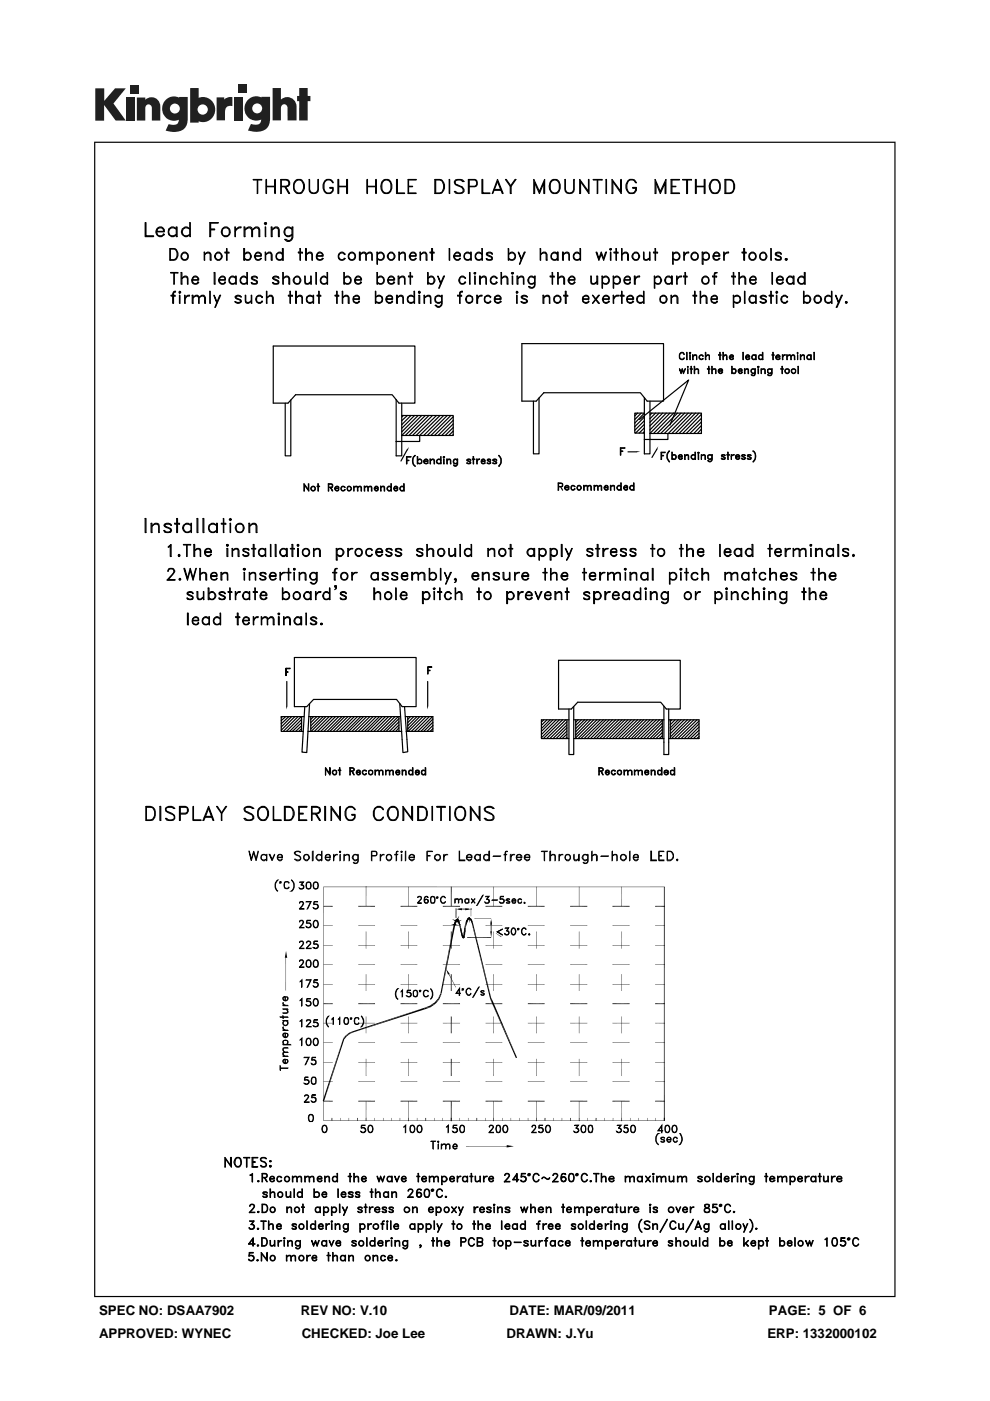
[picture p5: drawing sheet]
<svg xmlns="http://www.w3.org/2000/svg" width="210mm" height="297mm" viewBox="0 0 210 297" stroke-linecap="round" stroke-linejoin="round" font-family="sans-serif">
<defs><g id="words">
<g font-size="2.8">
<text x="21" y="278.7">SPEC NO: DSAA7902</text>
<text x="63.8" y="278.7">REV NO: V.10</text>
<text x="108.1" y="278.7">DATE: MAR/09/2011</text>
<text x="163.1" y="278.7">PAGE: 5 OF 6</text>
<text x="21" y="283.6">APPROVED: WYNEC</text>
<text x="64" y="283.6">CHECKED: Joe Lee</text>
<text x="107.5" y="283.6">DRAWN: J.Yu</text>
<text x="162.8" y="283.6">ERP: 1332000102</text>
</g>
</g></defs>
<g fill="#231f20">
<path d="M20.2 18.7h1.9v2.7l2.3-2.7h2.3l-2.6 3.2 2.6 3.7h-2.2l-2.4-3.3v3.3h-1.9z"/>
<path d="M26.7 20.7h1.8v4.9h-1.8z"/>
<path d="M49.6 20.7h1.8v4.9h-1.8z"/>
<path d="M27.6 18h1.8v1.8h-1.8z"/>
<path d="M50.6 17.9h1.8v1.8h-1.8z"/>
<path d="M29 20.7h1.8v.4a1.9 1.9 0 0 1 2.2-.3 1.9 1.9 0 0 1 1 2v2.8h-1.8v-2.7a.7 .7 0 0 0-.7-.8 .7 .7 0 0 0-.7 .8v2.7h-1.8z"/>
<path d="M45.9 20.6h1.7v.5a2.02 2.02 0 0 1 1.7-.5v1.9h-.2a1.12 1.12 0 0 0-1.4 1.3v1.7h-1.8z"/>
<path d="M57.8 18.7h1.8v2.4a1.98 1.98 0 0 1 2.2-.3 1.98 1.98 0 0 1 1.1 2v2.7h-1.9v-2.6a.7 .7 0 0 0-.7-.8 .7 .7 0 0 0-.7 .8v2.6h-1.8z"/>
<path d="M63.5 18.7h1.8v1.6h.5v1.1h-.5v4.1h-1.8v-4.1h-.5v-1.1h.5z"/>
<path d="M40.3 18.7v7.3h1.8v-.3a2.63 2.63 0 0 0 3.5-2.5 2.63 2.63 0 0 0-3.5-2.5v-2zM41.9 23.2a1.1 1.1 0 0 1 2.2 0 1.1 1.1 0 0 1-2.2 0z"/>
<path d="M35.3 21a2.56 2.56 0 0 0-.6 3.3 2.56 2.56 0 0 0 3.2 1.1 1.09 1.09 0 0 1-1.5 1.1l-.6-.2-.7 1.4a5.3 5.3 0 0 0 3.8-.2 2.69 2.69 0 0 0 .9-2.4v-4.5h-1.8v.1l-.8-.2a2.44 2.44 0 0 0-1.9 .5zM36 23a1.06 1.06 0 0 1 2.1 0 1.06 1.06 0 0 1-2.1 0z"/>
<path d="M52.8 21a2.56 2.56 0 0 0-.6 3.3 2.56 2.56 0 0 0 3.2 1 1.09 1.09 0 0 1-1.5 1.1l-.7-.1-.6 1.4a5.3 5.3 0 0 0 3.7-.3 2.69 2.69 0 0 0 1-2.3v-4.6h-1.8v.2l-.9-.3a2.44 2.44 0 0 0-1.8 .6zM53.5 23a1.06 1.06 0 0 1 2.1 0 1.06 1.06 0 0 1-2.1 0z"/>
</g>
<g fill="#000">
<path d="M86.7 94.8l-.2 .7-.3-.1zM135 95.6l.8 .2-.8 .1zM139.6 94.6l-.2 .8-.3-.1zM60.7 149.7h.2l-.1 .7zM90.5 149.7h.3l-.1 .7zM68.6 192.1h2l-2 .1zM68.6 192.2l2-.1v.1zM68.6 196.2h2zM68.6 196.3l2-.1zM96.3 195.8l.3 .2h-.3zM96.4 195.5l.2 .3-.2-.1zM96.4 195.5l.3 .1z"/>
<path d="M96.6 195.3l.1 .2-.2-.1zM96.3 195.8l.3 .1v.1zM96.4 195.5l.3 .1-.1 .2zM96.7 194.9l.2 .3-.3-.2zM96.6 195.3l.2 .1-.1 .1zM96.7 194.9l.3 .3zM97 195.3l.3-.1zM97.1 195.5h.4l-.4 .1zM97.1 195.6h.4zM97.2 195.7l.4 .2-.3 .1zM97 195.3l.3-.2zM97.3 196h.4l-.3 .1z"/>
<path d="M97.1 195.5h.4zM97.1 195.6l.4-.1v.1zM97.2 195.7l.3-.1 .1 .3zM97.4 196.2l.4 .6-.2 .1zM97.3 196l.3-.1 .1 .1zM97.6 196.9l.3 .1-.3 .1zM97.6 197.1l.3 .2h-.2zM97.7 197.3l.3 .3-.3 .1zM97.7 197.7l.4 .2-.3 .1zM97.4 196.2l.3-.1 .1 .7zM97.6 196.9l.2-.1 .1 .2zM97.8 198l.4 .2h-.4z"/>
<path d="M97.8 198.2l.4 .1-.3 .2zM97.6 197.1l.3-.1v.3zM97.7 197.3l.2-.1 .1 .4zM97.9 198.5h.4l-.3 .2zM96.7 192.7l1.3-.1v.4zM97.7 197.7l.3-.1 .1 .3zM98 198.7l.3-.1-.2 .2zM97.8 198l.3-.1 .1 .3zM97.8 198.2h.4v.1zM97.9 198.5l.3-.2 .1 .2zM98.2 198.4l.3 .3-.3-.1zM98.2 198.3l.4 .2z"/>
<path d="M98.3 198.1l.3 .2h-.4zM98 198.7l.3-.2zM98.3 198.6l-.1 .3-.1-.1zM98.3 197.7l.4 .4h-.4zM98.4 197.3l.3 .5-.4-.1zM98.4 197.1l.4 .3-.4-.1zM98.5 196.8l.3 .3h-.4zM98.8 195.5v1.2l-.3-.1zM98.2 198.4l.4 .1-.1 .2zM98.5 196.6l.3 .2h-.3zM98.2 198.3h.4v.2zM98.3 198.1h.4l-.1 .2z"/>
<path d="M98.7 192.6l1.2 .1-1.2 .3zM98.3 197.7l.4 .1v.3zM98.4 197.3l.4 .1-.1 .4zM98.8 195.5l.3 .1-.3 1.1zM98.4 197.1h.4v.3zM98.5 196.8h.3v.3zM98.5 196.6l.3 .2zM98.8 195.5l.3 .1-.3-.1zM98.8 195.4l.3 .1zM98.9 195.1l.3 .3-.4-.1zM98.9 195l.3 .3zM99.1 194.9l.2 .2-.3-.2z"/>
<path d="M98.8 195.5l.3 .1zM99.1 194.8l.2 .2zM98.9 195.1l.3 .3zM98.9 195l.4 .2-.1 .1zM99.3 194.6l.1 .3-.2-.2zM99.1 194.9l.2 .1v.1zM99.3 194.6l.1 .3zM99.4 194.5l.1 .4zM99.3 194.6l.2 .3zM99.6 194.9l.3-.2zM99.7 195l.3-.1zM99.8 194.6l.1 .1-.3 .2z"/>
<path d="M99.8 195.1l.3-.1zM99.9 192.6v1.7zM99.9 195.2l.3 .1-.3 .2zM99.9 195.5h.4zM99.9 195.2l.2-.2 .1 .3zM99.9 195.5l.3-.2 .1 .2zM104.2 194.8l.1 1.2h-.3zM104 197.5h.3l-.1 1.3zM105.2 197.8l1.2 .8zM105.2 197.9l1.2 .7-.1 .1zM139 192.1h1.9l-1.9 .1zM139 192.2l1.9-.1v.1z"/>
<path d="M139 196.2h1.9zM139 196.3l1.9-.1zM60.7 201.6l.2 1.5h-.5zM68.6 200.4h2zM68.6 204.5h2zM68.6 204.6l2-.1zM68.6 208.7h2zM68.6 212.7h2l-2 .2zM68.6 212.9l2-.2v.2zM68.6 216.9h2zM68.6 217l2-.1zM73.4 219.5l.2 .2-.8 .5z"/>
<path d="M72.8 220.2l.8-.5-.6 .6zM73.4 219.5l.7-.6 .2 .3zM73.4 219.5l.9-.3-.7 .5zM75.1 218.6l14.9-4.9-14.9 5.1zM74.1 218.9l1-.3v.2zM75.1 218.8l14.9-5.1 .1 .3zM74.1 218.9l1-.1-.8 .4zM90 213.7l1.1-.5 .2 .4zM90 213.7l1.3-.1-1.2 .4zM91.1 213.2l1.1-.6 .2 .2zM91.1 213.2l1.3-.4-1.1 .8zM92.9 211.7l.3 .2-1 .7z"/>
<path d="M92.2 212.6l1-.7-.8 .9zM93.4 210.6l.3 .1-.8 1zM93.7 210.7l-.5 1.2-.3-.2zM96.2 196.1l-2.5 14.5h-.3zM96.2 196.1h.4l-2.9 14.5zM94.6 205.4l.8 1.1-.4 .1zM95.1 206.5l1.6 2.8zM95.1 206.5l.1-.1 1.5 2.9zM100 195.6l1.5 4.8h-.3zM101.2 200.4l3 11.1-.3 .1zM100 195.6l.3-.1 1.2 4.9zM101.2 200.4h.3l2.7 11.1z"/>
<path d="M103.9 211.6l.3-.1v.8zM104.2 212.3l5.5 11.9-.3 .1zM104.2 211.5l.3 .7-.3 .1zM104.2 212.3l.3-.1 5.2 12zM139 200.4h1.9zM139 204.5h1.9zM139 204.6l1.9-.1zM139 208.7h1.9zM139 212.7h1.9l-1.9 .2zM139 212.9l1.9-.2v.2zM139 216.9h1.9zM139 217l1.9-.1z"/>
<path d="M72.8 220.3l-4.1 13.3-.2-.2zM68.6 225.2h2zM68.6 225.3l2-.1zM68.6 229.3h2zM68.6 229.4l2-.1zM68.6 233.4h2l-2 .2zM68.6 233.6l2-.2v.2zM68.6 221h2zM68.6 221.1l2-.1zM72.8 220.3h.2l-4.3 13.3zM70.3 237l.2 .6h-.2zM70.3 237h.2v.6z"/>
<path d="M72.2 237l.1 .6zM74 237v.6zM75.7 237l.2 .6h-.2zM75.7 237h.2v.6zM77.6 237l.1 .6zM79.4 237l.1 .6zM81.2 237l.1 .6zM83 237l.1 .6zM84.8 237l.1 .6zM86.6 237l.1 .6zM88.4 237l.1 .6zM90.2 237l.2 .6h-.2z"/>
<path d="M90.2 237h.2v.6zM92.1 237l.1 .6zM93.8 237l.1 .6zM95.6 237l.2 .6h-.2zM95.6 237h.2v.6zM97.5 237l.1 .6zM99.3 237v.6zM101 237l.2 .6h-.2zM101 237h.2v.6zM102.9 237l.1 .6zM104.7 237l.1 .6zM106.5 237l.1 .6z"/>
<path d="M108.3 237l.1 .6zM110.1 237l.1 .6zM112 237v.6zM113.7 237l.1 .6zM115.5 237l.2 .6h-.2zM115.5 237h.2v.6zM117.4 237l.1 .6zM119.1 237l.1 .6zM120.9 237l.2 .6h-.2zM120.9 237h.2v.6zM122.8 237l.1 .6zM124.6 237l.1 .6z"/>
<path d="M126.3 237l.2 .6h-.2zM126.3 237h.2v.6zM128.2 237l.1 .6zM130 237l.1 .6zM131.8 237l.1 .6zM133.6 237l.1 .6zM135.4 237l.1 .6zM137.3 237v.6zM139 225.2h1.9zM139 225.3l1.9-.1zM139 229.3h1.9zM139 229.4l1.9-.1z"/>
<path d="M139 233.4h1.9l-1.9 .2zM139 233.6l1.9-.2v.2zM139 221h1.9zM139 221.1l1.9-.1zM139 237l.1 .6zM140.8 237l.2 .6h-.2zM140.8 237h.2v.6zM107.5 242.8l1.5 .2-1.5 .3z"/>
<path d="M20 30v245h169.9v-245zM20.2 30.3h169.5v244.5h-169.5z"/>
</g>
<g fill="none" stroke="#000" stroke-width=".25">
<path d="M53.7 38.1h1.8zM54.6 38.1v2.9l.1-2.9M56.4 38.1l.1 2.9zM56.5 39.5h1.8M56.5 39.6h1.8M58.3 38.1l.1 2.9zM59.7 39.5h1l.4-.2 .2-.2-.2-.8-.4-.2h-1l-.1 2.9v-2.9h1.1a.76 .76 0 0 1 .7 .7 .76 .76 0 0 1-.7 .8h-1M60.4 39.6l.9 1.4h.1l-.8-1.4M62.9 38.3a.97 .97 0 0 1 1 0 .97 .97 0 0 1 .5 .9 1.51 1.51 0 0 1-.9 1.7 1.45 1.45 0 0 1-1.2-1 1.45 1.45 0 0 1 .6-1.6zM62.9 38.1h.8a1.68 1.68 0 0 1 0 2.9 1.35 1.35 0 0 1-1.4-1.8l.1-.5zM65.6 38.1l.1 2.1a.9 .9 0 0 0 .8 .7 .9 .9 0 0 0 .9-.7v-2.1l.1 2.1a.98 .98 0 0 1-1 .8 .98 .98 0 0 1-.9-.8zM68.9 38.3a1.06 1.06 0 0 1 1.8 .4 1.01 1.01 0 0 0-1.2-.6 1.01 1.01 0 0 0-.8 1.1 1.45 1.45 0 0 0 .7 1.7 1.03 1.03 0 0 0 1.2-.6v-.4h-.6v-.1h.7a1.02 1.02 0 0 1-.7 1.2 1.02 1.02 0 0 1-1.3-.7 1.86 1.86 0 0 1 .2-2z"/>
<path d="M71.7 38.1h.1v2.9h-.1zM71.8 39.5h1.7M71.8 39.6h1.7M73.5 38.1h.2v2.9h-.2zM77.8 38.1l.1 2.9zM77.9 39.5h1.8M77.9 39.6h1.8M79.7 38.1l.1 2.9zM81.4 38.3a.97 .97 0 0 1 1 0 .97 .97 0 0 1 .5 .9 1.32 1.32 0 0 1-.8 1.7 .99 .99 0 0 1-1.1-1l.1-1.2zM81.4 38.1a1.14 1.14 0 0 1 1.7 1.1 1.34 1.34 0 0 1-.3 1.4 1.34 1.34 0 0 1-1.4 .3 1.87 1.87 0 0 1 0-2.8zM84.1 38.1h.2v2.8l1.5 .1h-1.7zM86.6 38.1h1.7h-1.6v2.8l1.6 .1h-1.7z"/>
<path d="M86.7 39.5h.8l-.8 .1M92.2 38.1h1.1a1.51 1.51 0 0 1 1 1.8 1.44 1.44 0 0 1-1 1.1h-1.1zM92.4 38.1h.9a1.54 1.54 0 0 1 .8 1.4 1.54 1.54 0 0 1-.8 1.4h-.9zM95.3 38.1l.1 2.9zM96.6 38.1a1.62 1.62 0 0 1 1.8 .4h-.3l-.1-.2a1.04 1.04 0 0 0-1.4 .2v.6l1.1 .4a.76 .76 0 0 1 .7 .8 .76 .76 0 0 1-.7 .7l-1.1-.1-.2-.3 .4 .2a1.1 1.1 0 0 0 1.4-.2 .97 .97 0 0 0-.5-1 1.29 1.29 0 0 1-1.3-.9zM99.5 39.5h1.2l.3-.2a.75 .75 0 0 0-.3-1.2h-1.2v2.9h-.2v-2.9h1.7a.84 .84 0 0 1-.3 1.5h-1.2M102.2 38.1h.2v2.8l1.5 .1h-1.7zM105.5 38.1l1.2 2.9h-.2l-1-2.5-1.1 2.5zM108.2 39.5l1-1.4h.2l-1 1.4v1.5h-.2v-1.5l-1-1.4h.2l1 1.4M113.2 38.1l1.2 2.5 1.1-2.5v2.9h-.2v-2.3l-.9 2.3-1-2.3v2.3h-.2zM117.1 38.1a1.14 1.14 0 0 1 1.7 1.1 1.34 1.34 0 0 1-.2 1.4 1.34 1.34 0 0 1-1.5 .3 1.87 1.87 0 0 1 0-2.8zM117.1 38.3a.97 .97 0 0 1 1 0 .97 .97 0 0 1 .5 .9 1.32 1.32 0 0 1-.8 1.7 .99 .99 0 0 1-1.1-1l.1-1.2z"/>
<path d="M119.8 38.1l.1 2.1a.9 .9 0 0 0 .9 .7 .9 .9 0 0 0 .9-.7v-2.1l.1 2.1a.98 .98 0 0 1-1 .8 .98 .98 0 0 1-1-.8zM123 38.1l1.8 2.5 .1-2.5v2.9l-1.8-2.5v2.5h-.1zM125.8 38.1h1.9zM126.7 38.1v2.9l.1-2.9M128.5 38.1l.1 2.9zM129.8 38.1l1.9 2.5 .1-2.5v2.9l-1.8-2.5v2.5h-.2zM133.2 38.3a1.11 1.11 0 0 1 1.8 .4l-.8-.6h-.6a1.72 1.72 0 0 0 0 2.8h.6a.97 .97 0 0 0 .6-1h-.6v-.1h.8a1.06 1.06 0 0 1-.8 1.2 1.06 1.06 0 0 1-1.3-.7 1.78 1.78 0 0 1 .3-2zM139 38.1l1.1 2.5 1.1-2.5v2.9h-.1v-2.3l-1 2.3-1-2.3v2.3h-.1zM142.3 38.1h1.8h-1.6v2.8l1.6 .1h-1.8zM142.5 39.5h.9l-.9 .1M144.8 38.1h1.9zM145.6 38.1v2.9h.2v-2.9"/>
<path d="M147.5 38.1h.2v2.9h-.2zM147.7 39.5h1.7M147.7 39.6h1.7M149.4 38.1h.1v2.9h-.1zM151.1 38.3a1.02 1.02 0 0 1 1.6 .9 1.51 1.51 0 0 1-.9 1.7 1.01 1.01 0 0 1-1.2-1v-.7zM151.1 38.1a1.1 1.1 0 0 1 1.1 0 1.1 1.1 0 0 1 .6 1.1 1.47 1.47 0 0 1-.9 1.8 1.39 1.39 0 0 1-1.5-1.7zM153.8 38.1h1a1.37 1.37 0 0 1 1 1.8 1.16 1.16 0 0 1-1 1.1h-1zM153.9 38.1h.9a1.54 1.54 0 0 1 .9 1.4 1.54 1.54 0 0 1-.9 1.4h-.9zM30.8 47.2h.2v2.8h1.6v.2h-1.8zM33.2 49.1h1.5l-.2-.6a.78 .78 0 0 0-1.1 .1 .93 .93 0 0 0 .4 1.4l.7-.1 .2-.3 .2 .1a.99 .99 0 0 1-1.4 .3 .99 .99 0 0 1-.3-1.3 .99 .99 0 0 1 1.3-.4l.4 .4v.4h-1.7M35.8 48.6a.95 .95 0 0 1 1.6 0l-.6-.3a.89 .89 0 0 0-1 1l.2 .4 .4 .3 1-.3a1 1 0 0 1-1.4 .2 1 1 0 0 1-.2-1.3zM36 52.7h.9a1.3 1.3 0 0 1 .9 1.2 1.3 1.3 0 0 1-.9 1.3h-.9z"/>
<path d="M36.1 52.8h.8a1.26 1.26 0 0 1 .4 2l-.4 .3h-.8zM36.2 57.8l1.5 .1zM36.9 57.9v2.3l.1-2.3M37.4 48.1h.2v2.1h-.2zM38.4 57.8h.2v2.4h-.2zM38.6 59.1l.6-.6 .6 .2v1.5v-1.1a.54 .54 0 0 0-.9-.3zM38.7 48.6a.95 .95 0 0 1 1.6 0l-.6-.3a.89 .89 0 0 0-1 1l.1 .4 .5 .3 1-.3a1 1 0 0 1-1.4 .2 1 1 0 0 1-.2-1.3zM38.7 53.7h.9l.2 .5a.7 .7 0 0 1-.6 .9 .7 .7 0 0 1-.7-.9zM40.3 47.2l.1 3zM40.8 59.3h1.2v-.2a.6 .6 0 0 0-1-.3l-.2 .5a.69 .69 0 0 0 .3 .7 .69 .69 0 0 0 .8 0l.1-.3 .1 .2-.2 .3h-.6a.84 .84 0 0 1-.6-1 .84 .84 0 0 1 1-.6l.4 .5v.3h-1.3M43.3 53.5l.1 1.7zM43.4 54l.6-.5 .6 .1 .2 .4v1.2h-.2v-1.2a.54 .54 0 0 0-.9-.3z"/>
<path d="M44.5 47.2h1.8l-1.6 .1v2.9h-.2zM44.7 48.6h.8v.1h-.8M45.4 57.8h.2v2.4h-.2zM46.5 59.3h1.2v-.2a.68 .68 0 0 0-1.1-.2 .68 .68 0 0 0 .2 1.1l.6 .2 .3-.5 .1 .2a.82 .82 0 0 1-1.2 .1 .82 .82 0 0 1 0-1.1 .82 .82 0 0 1 1.1-.1l.1 .6h-1.3M47.2 48.6a.94 .94 0 0 1 1.4 0 1.1 1.1 0 0 1-.5 1.4l-.7-.1a1.39 1.39 0 0 1-.2-1.3zM47.4 48.3a.96 .96 0 0 1 1.3 .3 .96 .96 0 0 1-.3 1.3 .96 .96 0 0 1-1.3-.2 1.07 1.07 0 0 1 .3-1.4zM47.7 53.5h.9v.1h-.9zM48.1 52.7v2.5zM49.8 48.1l.1 2.1zM50 58.5l.1 1.7zM50.1 48.6l.6-.5h.4v.2a1.22 1.22 0 0 0-1.2 .8zM51.7 52.7h.2v2.5h-.2z"/>
<path d="M51.8 48.1h.1v2.1h-.1zM51.9 53.9a.83 .83 0 0 1 1.3-.1 .83 .83 0 0 1-.2 1.3 .85 .85 0 0 1-1.1-.3l.5 .3a.75 .75 0 0 0 .7-.6 .75 .75 0 0 0-.4-.9zM51.9 48.7l.8-.6 .7 .2 .2 .4v1.5h-.2v-1.5l-.2-.2a.88 .88 0 0 0-1.3 .2zM52.4 57.8l.1 2.4zM53.4 58.8h1.1M53.4 59.1l1.1 .5 .1 .3a.73 .73 0 0 1-1.3 0l.3 .3M53.4 60l.4 .2 .7-.2M53.6 48.7l.6-.6 .7 .2 .2 .4v1.5h-.2l-.1-1.7a.87 .87 0 0 0-1.2 .2zM53.6 58.7l-.2 .3 .2 .1M54.1 54.2h1.2v-.2a.65 .65 0 0 0-.8-.3 .65 .65 0 0 0-.4 .8 .62 .62 0 0 0 .5 .6 .62 .62 0 0 0 .7-.4l.1 .1a.82 .82 0 0 1-1.1 .1 .82 .82 0 0 1-.1-1.1 .82 .82 0 0 1 1.1-.1l.1 .6h-1.3M54.4 58.7l.2 .3-.1-.3a.75 .75 0 0 0-1.2 .3l.3 .3 .9 .3M54.4 59.6v.6"/>
<path d="M56.1 47.3l.3-.1 .1 .3-.2 .1zM56.3 53.5l.1 1.7zM56.3 47.3h.1M56.3 48.1l.1 2.1zM56.3 47.3l.1 .2zM56.4 54l.5-.5h.5l.3 .5v1.2h-.2v-1.2a.48 .48 0 0 0-.7-.3zM57.5 48.1h.2v2.1h-.2zM57.7 48.7l.7-.6 .7 .2 .1 .4v1.5h-.1l-.1-1.7a.87 .87 0 0 0-1.3 .2zM58 59.1l1.1 .5v.6a1.01 1.01 0 0 1-1.3-.3h.2v.3M58 60l.3 .2 .8-.2M58 58.8h1.1M58 58.7v.4"/>
<path d="M58.6 53.9a.68 .68 0 0 1 .7-.4 .68 .68 0 0 1 .6 .4l-.4-.3a.73 .73 0 0 0-.9 .8 .73 .73 0 0 0 .9 .7l.4-.3a.79 .79 0 0 1-1.1 .2 .79 .79 0 0 1-.2-1.1zM58.9 59.6l.2 .1-.2 .5M58.9 58.7l.2 .3a.74 .74 0 0 0-.6-.5 .74 .74 0 0 0-.7 .5l1.3 .6M59.9 52.7h.2v2.5h-.2zM60 57.8l.1 2.4zM60.1 59.1l.6-.6 .6 .2 .1 .4v1.1h-.1v-1.1a.54 .54 0 0 0-.9-.3zM60.7 48.3a.85 .85 0 0 1 1.2 .3l-1-.3a.88 .88 0 0 0-.5 1 .88 .88 0 0 0 .9 .7l.6-.3a.98 .98 0 0 1-1.5 .1 .98 .98 0 0 1 .3-1.5zM61.9 48.1h.2v2.2a.91 .91 0 0 1-.7 .9 .91 .91 0 0 1-1-.4l.8 .2 .6-.2 .1-.5zM63.3 53.5h.8v.1h-.8zM63.6 52.7l.1 2.5zM64.6 58.5l.2 1.5 .5 .2 .6-.5-.3 .5h-.9zM64.8 52.7h.2v2.5h-.2z"/>
<path d="M65 54l.6-.5 .6 .1 .1 1.6-.1-1.2a.58 .58 0 0 0-.9-.3zM65.9 58.5l.1 1.7zM67 57.8l.1 2.4zM67.2 54.2h1.2v-.2a.6 .6 0 0 0-1-.3l-.2 .5a.66 .66 0 0 0 .4 .8 .66 .66 0 0 0 .8-.3l.1 .1-.2 .3-.6 .1a.84 .84 0 0 1-.6-1.1 .84 .84 0 0 1 1-.6l.4 .5v.3h-1.3M68 59a.74 .74 0 0 1 .7-.5 .74 .74 0 0 1 .7 .5l-.5-.3a.73 .73 0 0 0-.9 .7 .73 .73 0 0 0 .9 .8l.5-.3a.82 .82 0 0 1-1.2 .2 .82 .82 0 0 1-.2-1.1zM69.4 57.8l.1 2.4zM71.8 53.9a.74 .74 0 0 1 .7-.5 .74 .74 0 0 1 .7 .5l-.2 .1a.6 .6 0 0 0-.9-.3l-.3 .5a.66 .66 0 0 0 .4 .8 .66 .66 0 0 0 .8-.3l.2 .1a.82 .82 0 0 1-1.2 .2 .82 .82 0 0 1-.2-1.1zM72.9 57.8l.1 2.4zM74.2 53.7h.9l.2 .5a.7 .7 0 0 1-.7 .9 .7 .7 0 0 1-.6-.9zM75.3 59.3h1.2v-.2a.6 .6 0 0 0-.9-.3l-.3 .5a.69 .69 0 0 0 .3 .7 .69 .69 0 0 0 .8 0l.1-.3 .2 .2-.3 .3h-.6a.84 .84 0 0 1-.5-1 .84 .84 0 0 1 1-.6l.4 .5v.3h-1.4M76.2 53.5h.2v1.7h-.2zM76.4 54l.6-.5 .6 .1 .1 1.6-.1-1.2a.58 .58 0 0 0-.9-.3z"/>
<path d="M77.7 54l.6-.5 .6 .1v1.6v-1.2a.54 .54 0 0 0-.9-.3zM80 53.5v2.5zM80 57.8l.1 2.4zM82.3 59.3h1.2v-.2a.68 .68 0 0 0-1.1-.2 .68 .68 0 0 0 .2 1.1l.6 .2 .3-.5 .2 .2-.3 .3h-.6a.84 .84 0 0 1-.5-1 .84 .84 0 0 1 1-.6l.4 .5v.3h-1.4M84.5 58.5h.1v1.7h-.1zM84.6 53.5l.1 1.7zM84.6 59.1l.6-.6 .6 .2 .1 1.5-.1-1.1a.54 .54 0 0 0-.8-.3zM85 53.6l.3-.1 .6 .1 .1 1.6-.1-1.2a.54 .54 0 0 0-.9-.3l-.3 .3zM86.6 58.5h.9v.2h-.9zM87 54.2h1.2l-.2-.5a.74 .74 0 0 0-1 .4 .74 .74 0 0 0 .4 1h.4l.4-.4 .1 .1a.82 .82 0 0 1-1.2 .1 .82 .82 0 0 1-.1-1.1 .82 .82 0 0 1 1.2-.1l.1 .6h-1.3M87 57.8l.1 2.4zM89.1 53.5l.1 1.7z"/>
<path d="M89.2 54l.6-.5h.4l.3 .5v1.2h-.1v-1.2a.48 .48 0 0 0-.8-.3zM90.7 57.8l.1 2.4zM90.8 59a.83 .83 0 0 1 1.3-.1 .83 .83 0 0 1-.2 1.3 .85 .85 0 0 1-1.1-.3l.5 .3a.75 .75 0 0 0 .8-.6 .75 .75 0 0 0-.5-.9zM91.2 53.5h.9v.1h-.9zM91.6 52.7h.1v2.5h-.1zM93.5 60l-.7-1.5 .7 1.7M94.1 58.5h.2l-1.2 2.6zM95.3 52.7l.1 2.5zM96.4 54.2h1.2v-.2a.71 .71 0 0 0-1.2 0 .71 .71 0 0 0 .4 1.1h.4l.4-.4 .1 .1a.79 .79 0 0 1-1.2 .2 .79 .79 0 0 1-.1-1.1l.4-.4a.74 .74 0 0 1 .9 .8h-1.3M97.7 58.7a.59 .59 0 0 1 .6-.1 .59 .59 0 0 1 .4 .5 .65 .65 0 0 0-.9-.4 .65 .65 0 0 0-.3 .9 .6 .6 0 0 0 .5 .6 .6 .6 0 0 0 .7-.5l.1 .2a.83 .83 0 0 1-1.3 .1 .83 .83 0 0 1 .2-1.3zM98.5 53.9a.74 .74 0 0 1 .7-.5 .74 .74 0 0 1 .7 .5l-.6-.3a.73 .73 0 0 0-.8 .8 .73 .73 0 0 0 .8 .7l.6-.3a.82 .82 0 0 1-1.2 .2 .82 .82 0 0 1-.2-1.1zM99.6 57.8l.1 2.4z"/>
<path d="M99.9 53.5v1.7zM100.5 57.9h.4l-.1 .2zM100.7 57.9h.1M100.7 58.5l.1 1.7zM100.7 57.9l.1 .1zM101.7 58.5h.2v1.7h-.2zM101.9 59.1l.6-.6 .6 .2 .1 1.5-.1-1.1a.54 .54 0 0 0-.9-.3zM102.2 52.7l.1 2.5zM103.2 54a1.29 1.29 0 0 1 1.2 .8 .73 .73 0 0 1-1.2 0l.2 .3M103.2 54.9l.5 .2 .6-.2M103.2 53.7h1.1M103.4 53.6l-.2 .3 .2 .2"/>
<path d="M104.1 59a.74 .74 0 0 1 .7-.5 .74 .74 0 0 1 .6 .5l-.1 .1a.6 .6 0 0 0-1-.3l-.2 .5a.69 .69 0 0 0 .3 .7 .69 .69 0 0 0 .8 0l.1-.3 .1 .2a.82 .82 0 0 1-1.1 .2 .82 .82 0 0 1-.2-1.1zM104.3 53.6l.1 .3-.1-.3a.75 .75 0 0 0-1.1 .3l.3 .3 .8 .4M104.3 54.5v.6M104.7 40.3h1.7M104.8 40.2h1.4M106.3 57.8l.1 2.4zM106.4 59.1l.6-.6 .6 .2 .1 .4v1.1h-.1v-1.1a.54 .54 0 0 0-.9-.3zM107.8 52.7l.1 2.5zM108.5 57.9l.2-.1 .2 .2-.2 .1zM108.7 57.9h.1M108.7 58.5v1.7zM108.7 57.9v.1z"/>
<path d="M109.7 58.5h.1v1.7h-.1zM109.8 59.1l.6-.6 .6 .2 .1 1.5-.1-1.1a.54 .54 0 0 0-.8-.3zM110.6 54.9l-.7-1.4 .7 1.7M111.2 53.5h.2l-1.2 2.5zM112.3 58.7a.68 .68 0 0 1 1.1 .3l-.9-.3a.75 .75 0 0 0-.4 .9 .75 .75 0 0 0 .8 .6l.5-.3a.83 .83 0 0 1-1.3 .1 .83 .83 0 0 1 .2-1.3zM113.4 58.5l.1 1.8a.73 .73 0 0 1-.5 .8 .73 .73 0 0 1-.9-.4l.6 .3a.72 .72 0 0 0 .7-.7zM114.6 52.7l.1 2.5zM115 53.6l.3-.1h.4l.1 .1 .2 .4v1.2h-.2v-1.2a.54 .54 0 0 0-.8-.3l-.3 .3zM116.7 58.5h.8v.2h-.8zM116.9 53.9a.68 .68 0 0 1 .7-.4 .68 .68 0 0 1 .6 .4l-.4-.3a.73 .73 0 0 0-.9 .8 .73 .73 0 0 0 .9 .7l.4-.3a.79 .79 0 0 1-1.1 .2 .79 .79 0 0 1-.2-1.1zM117.1 57.8l.1 2.4zM118.2 53.5h.2v1.7h-.2z"/>
<path d="M118.3 57.8l.1 2.4zM118.4 59.1l.6-.6 .6 .2 .1 .4v1.1h-.1v-1.1a.54 .54 0 0 0-.9-.3zM119.3 53.5h.2v1.7h-.2zM119.5 54l.6-.5 .6 .1 .1 1.6-.1-1.2a.58 .58 0 0 0-.9-.3zM120.7 59.3h1.2v-.2a.66 .66 0 0 0-1-.2 .66 .66 0 0 0-.1 .9 .66 .66 0 0 0 .9 .2l.2-.3v.2a.79 .79 0 0 1-1.1 .2 .79 .79 0 0 1-.1-1.1l.4-.5a.74 .74 0 0 1 .8 .9h-1.2M123 52.7l.1 2.5zM125.3 58.5l.2 1.5 .5 .2 .6-.5-.3 .5h-.9zM126.4 53.5h.2l.4 1.3 .5-1.3 .5 1.3 .5-1.3h.1l-.6 1.7-.5-1.3-.5 1.3zM126.6 58.5h.2v1.7h-.2zM127.7 58.5l.1 2.6zM129.3 52.8l.3-.1v.3zM129.5 52.8h.1"/>
<path d="M129.5 53.5l.1 1.7zM129.5 52.8l.1 .1zM130.1 58.5l.1 2.6zM130.2 53.5h.9v.1h-.9zM130.7 52.7v2.5zM131.8 52.7l.1 2.5zM131.9 54l.6-.5 .6 .1 .2 .4v1.2h-.2v-1.2a.54 .54 0 0 0-.8-.3zM132.4 59.3h1.2v-.2a.68 .68 0 0 0-1.1-.2 .68 .68 0 0 0 .2 1.1l.6 .2 .3-.5 .1 .2a.8 .8 0 0 1-1.3 .1 .8 .8 0 0 1 .3-1.3 .63 .63 0 0 1 .8 0 .63 .63 0 0 1 .2 .7h-1.3M134.2 53.9l.4-.4a.84 .84 0 0 1 1.1 .6 .84 .84 0 0 1-.6 1 .84 .84 0 0 1-1.1-.6zM134.6 58.5h.1v1.7h-.1zM134.8 59l.5-.5h.4v.2a.74 .74 0 0 0-1 .6zM136.5 53.5l.2 1.4a.75 .75 0 0 0 1.1-.2 .89 .89 0 0 1-1.2 .4z"/>
<path d="M137.8 53.5l.1 1.7zM138.6 53.5h.9v.1h-.9zM138.8 58.5l.1 2.6zM138.9 59a.83 .83 0 0 1 1.3-.1 .83 .83 0 0 1-.2 1.3 .85 .85 0 0 1-1.1-.3l.5 .3a.75 .75 0 0 0 .7-.6 .75 .75 0 0 0-.4-.9zM139 52.7v2.5zM141.3 58.7l.7-.2 .4 .5-.4-.3h-.4a.76 .76 0 0 0-.4 .9 .76 .76 0 0 0 .8 .6l.4-.3a.83 .83 0 0 1-1.3 .1 .83 .83 0 0 1 .2-1.3zM142.4 58.5h.2v1.7h-.2zM142.7 53.5l.1 2.5zM143.5 58.5l.1 1.7zM143.9 58.7l.6-.2v.2l-.6 .1-.3 .5zM145 58.5h.7v.2h-.7zM145 53.5l.1 1.7z"/>
<path d="M145.3 57.8l.1 2.4zM145.5 53.6l.6-.1v.1l-.6 .1-.4 .5zM146.9 53.7a.71 .71 0 0 1 1 .2 .71 .71 0 0 1-.3 1 .71 .71 0 0 1-.9-.4zM148.9 53.5h.2v2.5h-.2zM149.2 58.8a.71 .71 0 0 1 1 .2 .71 .71 0 0 1-.3 1 .71 .71 0 0 1-1-.4zM149.3 53.6a.79 .79 0 0 1 1 .2 .79 .79 0 0 1-.1 1.1 .79 .79 0 0 1-1.1-.1l.4 .3a.73 .73 0 0 0 .9-.7 .73 .73 0 0 0-.9-.8l-.4 .3zM151.1 58.5h.9v.2h-.9zM151.3 54.2h1.2v-.2a.6 .6 0 0 0-.9-.3l-.3 .5a.66 .66 0 0 0 .4 .8 .66 .66 0 0 0 .8-.3l.2 .1-.3 .3-.6 .1a.84 .84 0 0 1-.5-1.1 .84 .84 0 0 1 1-.6l.4 .5v.3h-1.4M151.7 57.9l-.1 .3-.1 2v-2l.1-.3 .5-.1-.5 .2M153.5 53.5l.1 1.7zM153.7 53.9l.5-.4h.3v.1a.74 .74 0 0 0-.9 .6zM155.2 58.5h.8v.2h-.8z"/>
<path d="M155.5 57.8l.1 2.4zM156.7 57.8l.1 2.4zM156.8 59.1l.6-.6h.4l.4 .6v1.1h-.2v-1.1a.54 .54 0 0 0-.8-.3zM157.4 53.5h.9v.1h-.9zM157.7 52.7h.2v2.5h-.2zM159.1 59.3h1.2v-.2a.68 .68 0 0 0-1.1-.2 .68 .68 0 0 0 .2 1.1l.5 .2 .4-.5 .1 .2a.8 .8 0 0 1-1.3 .1 .8 .8 0 0 1 .3-1.3 .63 .63 0 0 1 .7 0 .63 .63 0 0 1 .3 .7h-1.3M159.2 53.7h.8l.3 .5a.7 .7 0 0 1-.7 .9 .7 .7 0 0 1-.7-.9zM161.5 53.6a.79 .79 0 0 1 1 .2 .79 .79 0 0 1 0 1 .8 .8 0 0 1-1.3 .1 .8 .8 0 0 1 .3-1.3zM163.5 52.7l.1 2.5zM163.8 57.8v2.4zM164.5 54a1.29 1.29 0 0 1 1.2 .8 .73 .73 0 0 1-1.3 0l.3 .3M164.5 54.9l.4 .2 .7-.2"/>
<path d="M164.5 53.7h1.1M164.7 53.6l-.2 .3 .2 .2M164.8 59.3h1.2v-.2a.72 .72 0 0 0-1-.3l-.2 .5a.67 .67 0 0 0 .4 .8 .67 .67 0 0 0 .8-.4l.1 .2a.82 .82 0 0 1-1.2 .1 .82 .82 0 0 1 0-1.1 .82 .82 0 0 1 1.1-.1l.1 .6h-1.3M165.5 53.6l.2 .3-.1-.3a.75 .75 0 0 0-1.2 .3l.4 .3 .8 .4M165.5 54.5v.6M166.5 54.9l.3-.1 .2 .3-.3 .1zM166.7 54.9h.1M166.7 54.9l.1 .2zM167 59l.4-.5h.4l.4 .5-.4-.3a.73 .73 0 0 0-.8 .7 .73 .73 0 0 0 .8 .8l.4-.3a.79 .79 0 0 1-1.1 .2 .79 .79 0 0 1-.1-1.1zM168.2 58.5h.2v1.7h-.2zM169.3 59a.68 .68 0 0 1 .7-.5 .68 .68 0 0 1 .6 .5l-.4-.3a.73 .73 0 0 0-.9 .7 .73 .73 0 0 0 .9 .8l.4-.3a.79 .79 0 0 1-1.1 .2 .79 .79 0 0 1-.2-1.1zM170.6 57.8h.2v2.4h-.2z"/>
<path d="M36.3 62.6h.8v.2h-.8zM36.9 61.9l-.1 2.4h-.2v-2l.4-.5h.2v.1l-.4 .1M38.1 61.8l.2 .1-.1 .3-.2-.2zM38.1 61.9h.1M38.1 62.6l.1 1.7zM38.1 61.9l.1 .1zM39.2 62.6l.1 1.7zM39.4 62.9l.4-.3h.4v.2l-.6 .1-.3 .5zM40.8 62.6h.1v1.7h-.1zM40.9 63.1l.6-.5 .6 .2 .1 1.5-.1-1.2a.54 .54 0 0 0-.8-.2zM42.2 63.1l.6-.5h.4l.4 .5v1.2h-.2v-1.2a.54 .54 0 0 0-.8-.2zM44.5 61.8l.1 2.5z"/>
<path d="M46 64.1l-.7-1.5 .7 1.7M46.6 62.6h.2l-1.2 2.6zM50 63.1l1 .4 .2 .3a.74 .74 0 0 1-.6 .5 .74 .74 0 0 1-.8-.3l.3 .1M50 64.1h1M50 62.9h1M50.1 62.8v.4M50.9 63.5v.6M50.9 62.8l.3 .1a.82 .82 0 0 0-1.4 0l.4 .5 .8 .3M52 62.6l.1 1.2a.54 .54 0 0 0 .9 .3l.3-.3-.6 .5-.6-.2zM53.3 62.6l.1 1.7zM54.4 62.9l.4-.3h.4l.5 .3-.1 .2-.4-.3a.71 .71 0 0 0-.8 .5 .71 .71 0 0 0 .4 .8h.4l.4-.3 .1 .2a.81 .81 0 0 1-1.2 .1 .81 .81 0 0 1-.1-1.2zM56.5 61.8l.1 2.5z"/>
<path d="M56.6 63.1l.6-.5h.4l.4 .5v1.2h-.2v-1.2a.48 .48 0 0 0-.8-.2zM58 73.4h30v12.1h-3.4l-1.4-1.8h-20.5l-1.6 1.8h-3.1zM61.2 62.6h.8v.2h-.8zM61.5 61.8l.1 2.5zM62.7 61.8h.2v2.5h-.2zM62.9 63.1l.6-.5 .6 .2v1.5v-1.2a.58 .58 0 0 0-.9-.2zM65.1 62.9l.5-.3h.3l.5 .3a.96 .96 0 0 0-1.2 0 .82 .82 0 0 0 .1 1.2h.6l.5-.1-.5 .3h-.3a1.01 1.01 0 0 1-.5-1.4zM66.4 62.6l.1 1.7zM67.3 62.6h.7v.2h-.7zM67.6 61.8l.1 2.5zM71.1 62.6h.7v.2h-.7zM71.4 61.8l.1 2.5z"/>
<path d="M72.6 61.8l.1 2.5zM72.7 63.1l.6-.5 .6 .2 .1 .3v1.2h-.1v-1.2a.54 .54 0 0 0-.9-.2zM75 63.4h1.2v-.3a.66 .66 0 0 0-1.1-.2 .98 .98 0 0 0 .1 1.2 .6 .6 0 0 0 1-.3v.2l-.1 .1-.6 .2a1.01 1.01 0 0 1-.5-1.4l.5-.3a.66 .66 0 0 1 .7 .9h-1.2M79.6 61.8l.1 2.5zM79.7 62.9l.5-.3h.4a1.01 1.01 0 0 1 .5 1.4l-.5 .3h-.4l-.5-.3a.96 .96 0 0 0 1.2 0 .82 .82 0 0 0-.1-1.1l-.6-.1zM82 63.4h1.2l-.1-.5-.7-.1a.72 .72 0 0 0-.3 1 .72 .72 0 0 0 1 .3l.1-.3 .1 .2a.81 .81 0 0 1-1.2 .1 .81 .81 0 0 1-.1-1.2 .81 .81 0 0 1 1.2 0l.1 .6h-1.3M84.1 62.6h.2v1.7h-.2zM84.3 63.1l.6-.5 .6 .2v1.5v-1.2a.58 .58 0 0 0-.9-.2zM86.5 62.9l.5-.3h.3l.5 .3a.96 .96 0 0 0-1.2 0 .82 .82 0 0 0 .1 1.2h.6l.5-.1-.5 .3h-.3a1.01 1.01 0 0 1-.5-1.4zM87.8 61.8l.1 2.5zM88.8 61.8l.3 .1-.1 .3-.2-.2zM88.8 61.9h.1"/>
<path d="M88.8 62.6h.2v1.7h-.2zM88.8 61.9l.2 .1zM90 62.6v1.7zM90 63.1l.7-.5 .6 .2 .1 1.5-.1-1.2a.58 .58 0 0 0-.8-.2zM92.3 62.9l.5-.3h.4l.5 .3a.96 .96 0 0 0-1.2 0 .82 .82 0 0 0 .1 1.2h.6l.5-.1-.5 .3h-.4a1.01 1.01 0 0 1-.5-1.4zM93.7 62.6l.1 1.8a.75 .75 0 0 1-.6 .7 .75 .75 0 0 1-.9-.4h.3a.6 .6 0 0 0 .8 .2l.3-.5zM97.1 62.6h.8v.2h-.8zM97.7 61.9l-.2 2.4v-2l.1-.4 .5-.1v.1l-.5 .1M98.9 62.9l.4-.3h.4a1.01 1.01 0 0 1 .5 1.4l-.5 .3a.85 .85 0 0 1-.8-.4 .85 .85 0 0 1 0-1zM101.1 62.6h.2v1.7h-.2zM101.4 62.9l.5-.3h.3v.2a.74 .74 0 0 0-.9 .6zM102.8 62.9l.5-.3h.4l.4 .3-.1 .2a.66 .66 0 0 0-1.1-.2 .98 .98 0 0 0 .2 1.2 .6 .6 0 0 0 .9-.3l.1 .2-.2 .1-.6 .2a1.01 1.01 0 0 1-.5-1.4z"/>
<path d="M104.9 63.4h1.2v-.3a.6 .6 0 0 0-1-.2 .82 .82 0 0 0 .1 1.2 .6 .6 0 0 0 .9-.3l.2 .2-.5 .3h-.4a1.01 1.01 0 0 1-.5-1.4l.5-.3a.74 .74 0 0 1 .9 .9h-1.4M109.6 61.8l.2 .1-.1 .3-.2-.2zM109.6 61.9h.1M109.6 62.6l.1 1.7zM109.6 61.9l.1 .1zM110.7 62.9h1M110.7 63.1l1 .4 .2 .3a.74 .74 0 0 1-.7 .5 .74 .74 0 0 1-.7-.3l.3 .1M110.7 64.1h1M110.7 72.9h30v12.1h-3.4l-1.5-1.7h-20.5l-1.6 1.7h-3zM110.8 62.8v.4M111.6 62.8l.3 .1a.82 .82 0 0 0-1.4 0l.4 .5 .8 .3M111.6 63.5v.6"/>
<path d="M115.2 62.6h.1v1.7h-.1zM115.7 62.8l.2-.2 .6 .2 .1 1.5-.1-1.2a.58 .58 0 0 0-.8-.2l-.4 .2zM117.5 62.9l.5-.3h.4a1.01 1.01 0 0 1 .5 1.4l-.5 .3h-.4a1.01 1.01 0 0 1-.5-1.4zM119.6 62.6h.8v.2h-.8zM119.9 61.8h.2v2.5h-.2zM123.6 63.4h1.2v-.3a.66 .66 0 0 0-1.1-.2 .98 .98 0 0 0 .2 1.2 .6 .6 0 0 0 .9-.3l.1 .2-.2 .1-.6 .2a1.01 1.01 0 0 1-.5-1.4l.5-.3a.66 .66 0 0 1 .8 .9h-1.3M125.7 62.6l1.4 1.7h-.2zM126.9 62.6h.2l-1.4 1.7zM128 63.4h1.1v-.3a.7 .7 0 0 0-1.1-.2v.6l.1 .6a.72 .72 0 0 0 1-.3l.1 .2-.5 .3a.82 .82 0 0 1-.9-1 .82 .82 0 0 1 1.3-.4l.1 .6h-1.2M130.1 62.6l.1 1.7zM130.3 62.9l.4-.3h.5v.2a.88 .88 0 0 0-1 .6zM131.5 62.6h.9v.2h-.9z"/>
<path d="M131.8 61.8l.1 2.5zM133 63.4h1.2v-.3a.66 .66 0 0 0-1.1-.2 .98 .98 0 0 0 .2 1.2 .6 .6 0 0 0 .9-.3l.2 .2-.5 .3h-.4a1.01 1.01 0 0 1-.5-1.4l.5-.3a.74 .74 0 0 1 .9 .9h-1.4M135.1 62.9l.6-.3h.3l.5 .3a.96 .96 0 0 0-1.2 0 .82 .82 0 0 0 .1 1.2h.6l.5-.1-.5 .3h-.3a1.01 1.01 0 0 1-.6-1.4zM136.5 61.8l.1 2.5zM140.1 62.9l.5-.3a.85 .85 0 0 1 .9 .9 .85 .85 0 0 1-.9 .8 1.01 1.01 0 0 1-.5-1.4zM142.3 62.6l.1 1.7zM142.4 63.1l.6-.5 .6 .2 .2 .3v1.2h-.2v-1.2a.54 .54 0 0 0-.8-.2zM144.1 78.2l.4 .8 .2-.8 .3 .8 .4-.8-.4 1-.3-.8-.2 .8zM144.2 75a.49 .49 0 0 1 .5-.3 .49 .49 0 0 1 .4 .4l-.3-.3a.65 .65 0 0 0-.7 .7 .65 .65 0 0 0 .9 .6l.1-.2-.3 .3-.6-.1zM145.6 74.7l.1 1.5zM145.8 77.8l.1-.1 .1 .2zM145.9 77.8h.1"/>
<path d="M145.9 78.2v1M146.2 74.8l.2-.1v.3zM146.3 74.8h.1M146.3 75.2l.1 1zM146.3 74.8l.1 .1zM146.4 78.2l.4 .1zM146.6 77.7l.1 1.5zM146.9 75.2l.1 1zM147 62.6h.8v.2h-.8zM147 75.6l.3-.4 .5 .1v.9l-.1-.8-.4-.1zM147.2 77.7l.1 1.5zM147.3 78.4a.55 .55 0 0 1 .8-.1l.1 .9-.2-.9z"/>
<path d="M147.3 61.8l.1 2.5zM148.5 61.8l.1 2.5zM148.5 75.3a.35 .35 0 0 1 .4-.1 .35 .35 0 0 1 .2 .4 .4 .4 0 0 0-.5-.3 .4 .4 0 0 0-.3 .5l.1 .3 .3 .1 .4-.2-.2 .2-.6-.1a.52 .52 0 0 1 .2-.8zM148.6 63.1l.6-.5 .6 .2 .2 .3v1.2h-.2v-1.2a.54 .54 0 0 0-.9-.2zM149.6 74.7l.1 1.5zM149.7 75.6l.3-.4 .5 .1v.9l-.1-.8-.4-.1zM150 78.2l.5 .1zM150.3 77.7l.1 1.5zM150.9 63.4h1.2v-.3a.66 .66 0 0 0-1.1-.2 .98 .98 0 0 0 .1 1.2 .6 .6 0 0 0 1-.3l.1 .2-.2 .1-.6 .2a1.01 1.01 0 0 1-.5-1.4l.5-.3a.66 .66 0 0 1 .8 .9h-1.3M151 77.7l.1 1.5zM151.1 78.4l.3-.2 .4 .1v.9l-.1-.9zM152.4 78.6h.8v-.2l-.1-.1-.6 .1-.1 .3 .2 .3a.36 .36 0 0 0 .6-.1l.1 .1a.52 .52 0 0 1-.8 .1 .52 .52 0 0 1-.1-.7l.5-.2 .4 .2v.3h-.9"/>
<path d="M152.4 75.2l.5 .1zM152.7 74.7v1.5zM153.3 74.7l.1 1.5zM153.4 75.6l.4-.4h.2l.2 .4v.6l-.1-.8-.3-.1zM154.8 75.6h.7l-.2-.3a.43 .43 0 0 0-.5 .5 .43 .43 0 0 0 .7 .3 .49 .49 0 0 1-.6 0 .49 .49 0 0 1-.1-.6l.2-.3 .5 .2v.3h-.7M155.2 77.7l.1 1.5zM155.3 78.4a.52 .52 0 0 1 .9 .2 .52 .52 0 0 1-.7 .6l-.2-.2 .2 .1 .5-.1v-.7zM155.5 62.6l.1 2.6zM155.6 62.9l.5-.3h.4a1.01 1.01 0 0 1 .5 1.4l-.5 .3h-.4l-.5-.3a.96 .96 0 0 0 1.2 0 .82 .82 0 0 0-.1-1.1l-.6-.1zM156.6 78.6h.7v-.3l-.6 .1a.48 .48 0 0 0 0 .5 .48 .48 0 0 0 .5 .2l.1-.2 .1 .1-.2 .2h-.3l-.3-.2a.46 .46 0 0 1 .2-.7 .46 .46 0 0 1 .6 .1v.3h-.8M157.6 74.7l.1 1.5zM157.9 61.8l.1 2.5z"/>
<path d="M157.9 78.2l.1 1zM158 78.4l.3-.2 .4 .1 .1 .9-.1-.9zM158.3 75.6h.6a.37 .37 0 0 0-.3-.3 .37 .37 0 0 0-.3 .2v.6h.7l-.3 .1a.47 .47 0 0 1-.5-.6l.3-.4 .3 .1 .2 .3v.1h-.7M159 62.9l.4-.3h.4l.5 .3a.96 .96 0 0 0-1.2 0v1.1a.96 .96 0 0 0 1.2 0l-.5 .3a.85 .85 0 0 1-.8-.4 .85 .85 0 0 1 0-1zM159.6 75.3l.4-.1 .3 .3-.3-.2a.43 .43 0 0 0-.5 .4 .43 .43 0 0 0 .5 .5l.3-.1a.51 .51 0 0 1-.8 0 .51 .51 0 0 1 .1-.8zM160.1 78.2v1.3l-.1 .1h-.5l-.1-.1 .3 .1 .3-.1zM160.3 62.6l.1 1.7zM160.3 75.2l.1 1zM160.7 77.8l.2-.1 .1 .2zM160.8 77.8h.1M160.8 78.2l.1 1zM160.8 77.8l.1 .1z"/>
<path d="M161 75.3l.5-.1 .2 .3-.5-.2-.2 .3v.5h.7l-.2 .1a.48 .48 0 0 1-.6-.6zM161.4 62.9h1M161.4 63.1l1 .4 .2 .3a.74 .74 0 0 1-.7 .5 .74 .74 0 0 1-.7-.3l.3 .1M161.4 64.1h1M161.5 78.4a.55 .55 0 0 1 .7-.1l.1 .9-.2-.9zM161.5 78.2v1M161.5 62.8v.4M161.7 74.7l.1 1.5zM162.3 62.8l.3 .1a.82 .82 0 0 0-1.4 0l.4 .5 .8 .3M162.3 63.5v.6M162.8 78.4l.4-.2 .5 .2-.7-.1-.2 .3 .1 .4 .3 .1 .5-.1a.47 .47 0 0 1-.5 .2 .47 .47 0 0 1-.4-.2zM163.2 62.6h.8v.2h-.8z"/>
<path d="M163.5 61.8l.1 2.5zM163.7 78.2v1.3l-.2 .1h-.5l-.2-.1 .4 .1 .4-.1zM163.8 75.2l.4 .1zM163.9 74.7l.1 1.5zM164.6 75.6h.8a.39 .39 0 0 0-.5-.3 .39 .39 0 0 0-.3 .5l.1 .3 .2 .1 .5-.1-.3 .1-.5-.1v-.6a.45 .45 0 0 1 .5-.3 .45 .45 0 0 1 .3 .5h-.8M164.7 61.8l.2 .1-.1 .3-.2-.2zM164.7 61.9h.1M164.7 62.6l.1 1.7zM164.7 61.9l.1 .1zM165.6 78.2l.5 .1zM165.8 62.9l.4-.3h.4l.5 .3-.1 .2-.4-.3h-.4a.71 .71 0 0 0-.4 .8 .71 .71 0 0 0 .8 .5l.4-.3 .1 .2a.81 .81 0 0 1-1.2 .1 .81 .81 0 0 1-.1-1.2zM165.9 77.7l.1 1.5z"/>
<path d="M166 75.2v1zM166 75.5l.5-.3-.5 .4zM166.5 78.4l.4-.2 .5 .2v.6a.52 .52 0 0 1-.7 .1 .52 .52 0 0 1-.2-.7zM166.9 75.2l.1 1zM167 75.6l.4-.4 .3 .1 .1 .9-.2-.8-.2-.1zM167.9 78.4l.3-.2 .5 .2v.6a.52 .52 0 0 1-.7 .1 .52 .52 0 0 1-.1-.7zM168 75.3h.5l.1 .9-.2-.8-.2-.1-.4 .3zM169.1 74.8h.2l-.1 .2zM169.2 74.8h.1M169.2 75.2v1M169.3 77.7v1.5zM169.8 75.2v1z"/>
<path d="M169.8 75.6l.4-.4 .4 .1v.9l-.1-.8-.3-.1zM170.4 61.8l.1 2.5zM170.5 62.9l.5-.3a.85 .85 0 0 1 1 .9 .85 .85 0 0 1-1 .8l-.5-.3a.96 .96 0 0 0 1.2 0v-1.1a.96 .96 0 0 0-1.2 0zM171.5 75.2l.4 .1 .1 .2-.3-.2a.43 .43 0 0 0-.5 .4 .43 .43 0 0 0 .5 .5l.3-.1a.49 .49 0 0 1-.7 0 .49 .49 0 0 1-.1-.6zM172 75.2v1zM172.6 74.7l.1 1.5zM173 62.9l.7-.1a.72 .72 0 0 1 .3 1 .72 .72 0 0 1-1 .3l-.2-.6zM175 62.9l.5-.3h.4l.5 .3a.96 .96 0 0 0-1.2 0 .82 .82 0 0 0 .1 1.2h.6l.5-.1-.5 .3h-.4a1.01 1.01 0 0 1-.5-1.4zM176.4 61.8v2.5zM177.9 64.1l-.7-1.5 .7 1.7M178.5 62.6h.1l-1.1 2.6h-.1zM179.3 64.1h.4l-.1 .2h-.2z"/>
<path d="M179.4 64.1h.1M179.4 64.1h.2zM61.7 84.8v11.8h-1.2v-11.1M84 84.7v11.9h1.2v-11.1M85.2 88.1h10.9v4.2h-10.9l4.2-4.2M85.6 88.1l-.4 .3M86.2 96.8h1l-.9 .1v1.4zM86.3 97.6h.4l-.4 .1M86.3 95.5l-1.3 2.2M86.4 88.1l-1.2 1.1M87.2 88.1l-2 1.9M87.7 96.9l.4-.3-.5 .6v1l.4 .6a1.65 1.65 0 0 1-.3-1.9z"/>
<path d="M87.9 88.1l-2.7 2.7M88.5 96.8l.1 1.5zM88.6 97.6a.47 .47 0 0 1 .4-.3 .47 .47 0 0 1 .4 .3v.6l-.3 .1-.5-.1 .3 .1a.43 .43 0 0 0 .6-.5 .43 .43 0 0 0-.6-.4zM88.7 88.1l-3.5 3.5M90 97.7h.7a.39 .39 0 0 0-.5-.3 .39 .39 0 0 0-.2 .5v.3l.3 .1 .5-.1-.3 .1-.5-.1a.5 .5 0 0 1 .1-.8 .5 .5 0 0 1 .7 .4h-.8M90.2 88.1l-4.2 4.2M91 88.1l-4.3 4.2M91.2 97.3l.1 1zM91.3 97.7l.4-.4 .4 .1 .1 .9-.2-.8-.3-.1zM91.7 88.1l-4.2 4.2M92.6 88.1l-4.3 4.2M92.8 97.4a.45 .45 0 0 1 .7 .2l-.3-.2a.43 .43 0 0 0-.5 .4 .43 .43 0 0 0 .5 .5l.3-.1-.3 .1-.5-.1a.52 .52 0 0 1 .1-.8z"/>
<path d="M93.3 88.1l-4.3 4.2v1.3h-5M93.5 96.8v1.5M94 96.9l.2-.1 .1 .2-.2 .1zM94.1 96.9h.1M94.1 97.3l.1 1zM94.1 96.9l.1 .1zM94.1 88.1l-4.2 4.2M94.8 97.3l.1 1zM94.9 88.1l-4.3 4.2M95 97.4h.5l.1 .9-.1-.8-.3-.1-.3 .3zM95.6 88.1l-4.2 4.2M96.1 92.2l-.1 .1"/>
<path d="M96.1 91.4l-.9 .9M96.1 90.6l-1.7 1.7M96.1 89.9l-2.4 2.4M96.1 89.1l-3.2 3.2M96.1 88.3l-3.9 4M96.3 97.4l.4-.1 .3 .3-.3-.2a.43 .43 0 0 0-.5 .4 .43 .43 0 0 0 .5 .5l.3-.1-.3 .1a.48 .48 0 0 1-.6-.6zM97 97.3l.1 1.1-.4 .4h-.2l-.3-.2 .5 .2 .3-.4zM99.1 97.5h.7M99.1 97.7l.6 .2 .2 .2-.5 .2-.3-.1M99.2 97.4v.3M99.7 97.4l.2 .2a.47 .47 0 0 0-.5-.3 .47 .47 0 0 0-.4 .3l.8 .4M99.7 97.9v.4"/>
<path d="M99.8 98.2h-.7l.1 .1M100.2 97.3l.5 .1zM100.4 96.8v1.5zM101.1 97.3l.1 1zM101.4 97.4l.3-.1-.5 .4zM102.1 97.7h.7l-.2-.3a.43 .43 0 0 0-.5 .4 .43 .43 0 0 0 .5 .5l.2-.2 .1 .1-.3 .1a.48 .48 0 0 1-.5-.6l.3-.4a.44 .44 0 0 1 .5 .5h-.8M103.4 97.5h.6M103.4 97.7l.5 .1 .2 .4-.3 .1-.4-.1M103.5 97.4v.3M104 98.2h-.6l.1 .1M104 97.9v.4M104 97.4l.1 .2-.3-.3-.4 .1-.1 .2 .7 .4"/>
<path d="M104.6 97.5h.7M104.6 97.7l.6 .2 .2 .2-.5 .2-.3-.1M104.7 97.4v.3M105.2 97.4l.2 .2a.47 .47 0 0 0-.5-.3 .47 .47 0 0 0-.4 .3l.8 .4M105.2 97.9v.4M105.3 98.2h-.7l.1 .1M105.8 96.6h.1a1.64 1.64 0 0 1 .2 1.9l-.3 .3a1.54 1.54 0 0 0 0-2.2zM114.3 84.4v11.8h-1.2v-11.2M131.6 95h.9h-.8v1.5zM131.7 95.6h.4l-.4 .1M133.2 95.8h1.8M134.6 89.7l2.1-2.1h-2.1v4.2h2.1"/>
<path d="M135.2 87.6l-.6 .6M135.7 88.9l10.4-8.3-4 9.5M136 87.6l-1.4 1.3M136.7 91.5l-.3 .3M136.7 89.2l-2.1 2M136.7 88.4l-2.1 2.1M136.7 90.7l-1.1 1.1M136.7 90l-1.9 1.8M136.7 84.3v11.9h1.2v-11.2M138.3 87.6l-.4 .4M139 87.6l-1.1 1.2M139.3 95.3l-1 1.7"/>
<path d="M139.8 87.6l-1.9 1.9M140.2 95.9h.9l-.8 .1v1.4zM140.3 96.6h.4h-.4M140.6 87.6l-2.7 2.7M141.3 87.6l-3.4 3.5M141.7 91.9v1.3h-5M141.8 95.7l.2-.1a1.5 1.5 0 0 0 0 2.3l-.5-.7v-1zM142.1 87.6l-4.2 4.3h10.9v-4.3h-10.9M142.5 95.9l.1 1.5zM142.8 87.6l-4.2 4.3M143.7 87.6l-4.3 4.3M143.9 96.8h.7v-.2l-.1-.1a.43 .43 0 0 0-.5 .5 .43 .43 0 0 0 .6 .2v-.1v.2l-.4 .1-.3-.2a.46 .46 0 0 1 .2-.7 .46 .46 0 0 1 .6 .1v.3h-.8"/>
<path d="M144.5 87.6l-4.4 4.3M145.2 96.4l.1 1zM145.2 87.6l-4.3 4.3M145.3 96.6l.3-.2 .4 .1 .1 .9-.1-.8-.4-.1zM146 87.6l-4.3 4.3M146.7 96.6l.2-.2 .5 .2-.2-.1a.43 .43 0 0 0-.6 .4 .43 .43 0 0 0 .6 .4l.2-.1-.2 .2h-.3l-.2-.2zM146.7 87.6l-4.2 4.3M147.4 95.9l.1 1.5zM147.5 87.6l-4.2 4.3M148 96l.2-.1 .1 .2h-.2zM148.1 96h.1M148.1 96.4l.1 1z"/>
<path d="M148.1 96l.1 .1zM148.3 87.6l-4.3 4.3M148.8 96.6a.55 .55 0 0 1 .7-.1l.1 .9-.2-.8-.2-.1zM148.8 96.4v1M148.8 91.7l-.1 .2M148.8 91l-.9 .9M148.8 90.2l-1.6 1.7M148.8 89.5l-2.5 2.4M148.8 88.7l-3.2 3.2M148.8 87.8l-4 4.1M150.1 96.6l.4-.2 .5 .2-.4-.1a.43 .43 0 0 0-.5 .4 .43 .43 0 0 0 .5 .4l.4-.1a.47 .47 0 0 1-.5 .2 .47 .47 0 0 1-.4-.2zM151 96.4v1.3a.47 .47 0 0 1-.5 .2 .47 .47 0 0 1-.4-.2l.4 .1 .4-.1z"/>
<path d="M153.1 96.6l.7 .4v.3a.52 .52 0 0 1-.8-.1l.2 .1M153.1 96.6l.1 .1M153.1 97.2h.7M153.2 96.5l-.1 .1h.7M153.7 96.5l.1 .1M153.8 96.6l-.3-.2-.5 .2 .8 .5-.1-.1M153.8 97.1l-.1 .2M154.2 96.4l.5 .1zM154.4 95.9v1.5zM155.1 96.4v1M155.2 96.6l.5-.2-.6 .4zM156.1 96.8h.7v-.2a.42 .42 0 0 0-.6 0 .42 .42 0 0 0 0 .6 .36 .36 0 0 0 .6-.1l.1 .1a.47 .47 0 0 1-.4 .2 .47 .47 0 0 1-.4-.2v-.6a.52 .52 0 0 1 .8 0v.3h-.8"/>
<path d="M157.4 97.2h.6M157.4 96.5l.6 .1M157.4 96.6l.7 .6-.3 .2h-.2l-.3-.2 .1 .1M157.4 96.6v.1M157.9 96.5l.2 .1-.3-.2-.5 .2 .7 .5-.1-.1M158 97.1l-.1 .2M158.6 96.6l.7 .4v.3a.52 .52 0 0 1-.8-.1l.2 .1M158.6 96.6l.1 .1M158.6 97.2h.7M158.7 96.5l-.1 .1h.7M159.2 96.5l.1 .1M159.3 96.6l-.3-.2-.5 .2 .8 .5-.1-.1"/>
<path d="M159.3 97.1l-.1 .2M159.7 95.6a1.38 1.38 0 0 1 0 2.3l.5-.7v-1zM30.8 109.9h.2v3h-.2zM32.1 111h.1v1.9h-.1zM32.2 111.5l.7-.5 .8 .1 .1 1.8-.1-1.4a.67 .67 0 0 0-1-.3zM34.9 111.5a2.19 2.19 0 0 1 1.5 .9l-.2 .4-.4 .1-.9-.1-.1-.3h.1l.2 .3M34.9 111.2h1.3M34.9 112.6l.5 .2 .8-.2M35.1 111.1l-.2 .3 .2 .2M35.7 116l.6-.6v2.6h-.2v-2.3zM36 111.1l.4 .3a.95 .95 0 0 0-1.6 0l.4 .4 1 .4M36 112.1l.2 .3-.2 .4"/>
<path d="M37.1 111h1v.1h-1zM37.5 109.9h.1v3h-.1zM37.9 117.6l.3 .1-.1 .3-.3-.2zM37.9 117.7h.1M37.9 117.7l.2 .1zM38.9 115.4l1.5 .1zM38.9 111.4a.95 .95 0 0 1 1.6 0l-.6-.3a.86 .86 0 0 0-1 .9 .86 .86 0 0 0 1 .8l.6-.3a.97 .97 0 0 1-1.3 .3 .97 .97 0 0 1-.3-1.4zM39.6 115.5v2.5l.1-2.5M40.5 111l.1 1.9zM41.1 115.4h.2v2.6h-.2zM41.3 116.7a.89 .89 0 0 1 1.2-.3l.1 1.6-.1-1.3-.4-.3zM41.8 109.9h.2v3h-.2z"/>
<path d="M43.1 109.9h.1v3h-.1zM43.5 117h1.2l-.1-.5a.69 .69 0 0 0-.8 0 .69 .69 0 0 0-.3 .7l.2 .5a.6 .6 0 0 0 1-.2l.1 .1a.82 .82 0 0 1-1.4-.2 .82 .82 0 0 1 .9-1.1 .82 .82 0 0 1 .5 .8h-1.3M44.3 111.4a.95 .95 0 0 1 1.6 0l-.6-.3a.86 .86 0 0 0-1 .9 .86 .86 0 0 0 1 .8l.6-.3a.97 .97 0 0 1-1.3 .3 .97 .97 0 0 1-.3-1.4zM45.9 111h.2v1.9h-.2zM47 111h.9v.1h-.9zM47.4 109.9l.1 3zM48.1 115.5l.2-.1 .1 .3-.3 .1zM48.1 115.5h.1M48.1 116.3h.2v1.7h-.2zM48.1 115.5h.2v.2h-.2zM48.6 110.1l.3-.2 .2 .3-.3 .2zM48.8 110.1h.1"/>
<path d="M48.8 111l.1 1.9zM48.8 110.1l.1 .1zM49.2 116.3l.1 1.7zM49.3 116.7l.6-.4 .6 .1 .2 .3v1.3h-.2l-.1-1.5-.5-.1zM51.6 116.7l1.1 .5 .1 .4a.75 .75 0 0 1-1.2 .2l-.1-.2 .2 .2M51.6 117.7h1.1M51.6 116.5l.3-.1 .8 .1M51.7 116.4v.5M52.5 117.2l.2 .3-.2 .3M52.5 116.4l.3 .2-.1-.2a.86 .86 0 0 0-1.2 .2l.1 .3 1.1 .5M52.8 111h.2v1.9h-.2zM53 111.5l.6-.5 .7 .1 .2 .4v1.4h-.2v-1.4a.61 .61 0 0 0-.9-.3z"/>
<path d="M53.4 116.3l.8 .1zM53.7 115.4h.2v2.6h-.2zM54.9 116.6a.82 .82 0 0 1 1.4 0l-.5-.2a.74 .74 0 0 0-.9 .8l.3 .5 .2 .1 .9-.2a.82 .82 0 0 1-1.2 .2 .82 .82 0 0 1-.2-1.2zM56.3 116.3l.1 1.7zM57.4 115.4l.1 2.6zM58.4 115.4h.2v2.6h-.2zM59.5 116.6a.73 .73 0 0 1 1.3 0l-.5-.2a.73 .73 0 0 0-.8 .7 .73 .73 0 0 0 .8 .7l.5-.2-.5 .4a.97 .97 0 0 1-1-1zM60.8 116.3h.1v1.7h-.1zM61.6 116.3l.8 .1zM61.9 115.4h.2v2.6h-.2zM63 115.5l.3-.1 .1 .3-.3 .1zM63.1 115.5h.1"/>
<path d="M63.1 116.3h.2v1.7h-.2zM63.1 115.5h.2v.2h-.2zM64.5 102.6l.9 1.2 .1-1.2v1.5l-.9-1.3-.1 1.3zM66.2 103.2a.45 .45 0 0 1 .6 .1v.5a.49 .49 0 0 1-.7 .1 .49 .49 0 0 1 .1-.7zM66.5 116.3l.1 1.7zM66.6 116.7a.89 .89 0 0 1 1.2-.3l.1 .3v1.3h-.1l-.1-1.5a.75 .75 0 0 0-1.1 .2zM67.3 103.1l.5 .1zM67.4 102.6l.1 1.5zM69.6 102.6h.6l.4 .2-.1 .5h-.8h.8v-.6h-.8v1.4zM70.1 103.3l.5 .8-.5-.8M71.1 103.5h.7a.4 .4 0 0 0-.6-.2 .4 .4 0 0 0 0 .7 .4 .4 0 0 0 .6-.2 .48 .48 0 0 1-.7 .1 .48 .48 0 0 1 0-.7 .48 .48 0 0 1 .7 .1v.3h-.7M71.3 116.3h.2v2.4h-.2z"/>
<path d="M71.5 116.6a.79 .79 0 0 1 1.1-.2 .79 .79 0 0 1 .2 1.2l-.5 .4h-.4l-.4-.4 .4 .2a.73 .73 0 0 0 .9-.7 .73 .73 0 0 0-.9-.7zM72.4 103.3l.2-.2 .6 .2a.44 .44 0 0 0-.6-.1 .44 .44 0 0 0-.2 .6 .44 .44 0 0 0 .6 .1l.1-.1h.1l-.6 .3-.2-.2zM73.7 103.3a.43 .43 0 0 1 .6 0 .43 .43 0 0 1 0 .6 .43 .43 0 0 1-.6-.1zM73.8 116.3l.1 1.7zM74 116.6l.2-.2 .6-.1a1.12 1.12 0 0 0-.9 .7zM75.1 103.3a.55 .55 0 0 1 .7-.1l.1 .9-.2-.8-.2-.1zM75.1 103.1v1M75.6 116.5a.69 .69 0 0 1 .8 0 .69 .69 0 0 1 .3 .7l-.2 .5h-.9l-.2-.5zM75.9 103.3a.45 .45 0 0 1 .7-.1l.1 .9-.1-.8-.2-.1zM77.3 103.1v1zM77.3 103.3a.45 .45 0 0 1 .7-.1l.1 .9-.1-.8-.2-.1zM77.7 116.6a.75 .75 0 0 1 1.2 0v.1a.71 .71 0 0 0-1.2 0 .71 .71 0 0 0 .5 1.1l.6-.1 .1-.2v.1a.74 .74 0 0 1-.9 .3 .74 .74 0 0 1-.4-.9z"/>
<path d="M78.1 103.3a.45 .45 0 0 1 .7-.1l.1 .9-.1-.8-.2-.1zM79.5 103.5h.6l-.1-.3a.43 .43 0 0 0-.5 .4 .43 .43 0 0 0 .5 .4l.1-.2h.1l-.2 .3h-.3l-.3-.4 .1-.4 .2-.2h.3l.2 .2v.3h-.7M79.8 117h1.2l-.1-.5a.69 .69 0 0 0-.8 0 .69 .69 0 0 0-.3 .7l.2 .5a.6 .6 0 0 0 1-.2l.1 .1a.82 .82 0 0 1-1.4-.2 .82 .82 0 0 1 .9-1.1 .82 .82 0 0 1 .5 .8h-1.3M80.7 103.1l.1 1zM80.8 103.3a.45 .45 0 0 1 .7-.1l.1 .9-.1-.8-.2-.1zM82 116.7l1 .5 .2 .3a.72 .72 0 0 1-.7 .5 .72 .72 0 0 1-.7-.4h.2l.1 .2M82 117.7h1M82 116.5l.3-.1 .7 .1M82.1 116.4v.5M82.9 117.2v.6M82.9 116.4l.1 .2h.2a.82 .82 0 0 0-1.4 0l.2 .3 1 .5M82.9 102.6l.1 1.5z"/>
<path d="M83.6 103.5h.7v-.2a.41 .41 0 0 0-.7 .1 .41 .41 0 0 0 .3 .6h.2l.2-.2h.1l-.3 .3-.4-.1-.2-.3 .2-.5 .4-.1 .3 .2v.3h-.8M83.9 116.7l1.1 .5 .2 .3a.65 .65 0 0 1-.8 .5l-.5-.2v-.2l.2 .2M83.9 117.7h1.1M83.9 116.5l.5-.1 .6 .1M84.1 116.4l-.2 .2 .2 .3M85 117.2v.6M85 116.4v.2h.2a1.01 1.01 0 0 0-1.3-.2v.5l1.1 .5M85.6 102.6l.1 1.5zM88.5 116.7l1.1 .5 .1 .4a.74 .74 0 0 1-.7 .4 .74 .74 0 0 1-.7-.4h.2l.1 .2M88.5 117.7h1.1M88.5 116.5l.3-.1 .8 .1M88.6 116.4v.5"/>
<path d="M89.4 117.2l.2 .3-.2 .3M89.4 116.4l.3 .2-.1-.2a1.01 1.01 0 0 0-1.3 .2l.2 .3 1.1 .5M90.5 115.4l.1 2.6zM90.6 116.7a.89 .89 0 0 1 1.2-.3l.2 .3v1.3h-.2l-.1-1.5a.75 .75 0 0 0-1.1 .2zM93.2 116.4a.81 .81 0 0 1 1.2 .7 .81 .81 0 0 1-1.2 .7 .92 .92 0 0 1 0-1.4zM95.2 116.3l.1 1.2a.54 .54 0 0 0 .8 .2l.4-.2-.6 .5-.6-.2zM96.5 116.3h.1v1.7h-.1zM97.6 115.4l.1 2.6zM98.6 116.6a.82 .82 0 0 1 1.3 0l-.5-.2a.74 .74 0 0 0-.8 .8l.2 .5 .3 .1 .8-.2a.82 .82 0 0 1-1.1 .2 .82 .82 0 0 1-.2-1.2zM99.9 115.4l.1 2.6zM103.5 116.3l.1 1.7zM103.6 116.7a.97 .97 0 0 1 1.2-.3l.1 1.6-.1-1.3-.1-.2-.5-.1z"/>
<path d="M106.1 116.5a.69 .69 0 0 1 .8 0 .69 .69 0 0 1 .3 .7l-.2 .5h-.9l-.2-.5zM107.9 116.3l.8 .1zM108.2 115.4h.2v2.6h-.2zM112 116.6a.75 .75 0 0 1 1.2 0l-.4-.2a.73 .73 0 0 0-.9 .7 .73 .73 0 0 0 .9 .7l.4-.2a.78 .78 0 0 1-1 .3 .78 .78 0 0 1-.4-.9zM113.2 116.3h.2v1.7h-.2zM114.3 116.3l.1 2.4zM114.4 116.6a.81 .81 0 0 1 1.1-.2 .81 .81 0 0 1 .2 1.1 .81 .81 0 0 1-1 .3l-.3-.2 .9 .2 .2-.1 .3-.5a.74 .74 0 0 0-.9-.8zM116.7 116.3h.2v2.4h-.2zM117 116.4a.81 .81 0 0 1 1.2 .7 .81 .81 0 0 1-1.2 .7l-.1-.2 .4 .2a.73 .73 0 0 0 .8-.7 .73 .73 0 0 0-.8-.7l-.4 .2zM118.4 102.4l.9 .2-.1 .6h-.7l.7-.1 .1-.4-.8-.2v1.4zM118.9 103.2l.4 .7zM119.1 115.4h.1v2.6h-.1z"/>
<path d="M119.8 103.3h.8a.4 .4 0 0 0-.6-.2 .4 .4 0 0 0 0 .7 .4 .4 0 0 0 .6-.2l.1 .1a.5 .5 0 0 1-.8 .1 .5 .5 0 0 1 0-.8 .5 .5 0 0 1 .8 .2v.2h-.9M120.7 117.7l-.8-1.4 .8 1.7M121.2 103.1l.2-.2 .5 .3-.3-.2-.3 .1v.7a.36 .36 0 0 0 .6-.2v.1l-.1 .1-.4 .1-.2-.2zM121.3 116.3l-.6 1.7-.5 .7zM123.8 102.9l.1 1zM123.9 103.2a.45 .45 0 0 1 .7-.2l.1 .9-.1-.7-.3-.2zM124.6 117.7h1.1M124.6 116.5l.3-.1 .8 .1M124.6 116.7l1.1 .5 .1 .4a.75 .75 0 0 1-1.2 .2l-.1-.2 .2 .2M124.7 116.4v.5M124.7 103.2a.45 .45 0 0 1 .6-.2l.1 .9-.1-.7-.1-.2zM125.5 117.2l.2 .3-.2 .3"/>
<path d="M125.5 116.4l.3 .2-.1-.2a.86 .86 0 0 0-1.2 .2l.1 .3 1.1 .5M126 102.9l.1 1zM126.1 103.2a.45 .45 0 0 1 .7-.2l.1 .9-.1-.7-.2-.2zM126.3 116.3l.9 .1zM126.7 115.4h.2v2.6h-.2zM126.9 103.2l.3-.3 .3 .1 .1 .9-.1-.8-.3-.1zM127.9 116.3h.1v1.7h-.1zM128.1 116.6l.3-.2 .6-.1a1.12 1.12 0 0 0-1 .7zM128.2 103.3h.7v-.2a.43 .43 0 0 0-.6 0 .43 .43 0 0 0 0 .6 .43 .43 0 0 0 .6 .1v-.2v.2l-.4 .1-.4-.4 .4-.6 .4 .1 .1 .4h-.8M129.5 102.9l.1 1zM129.6 117h1.1v-.3a.71 .71 0 0 0-1.1 0 .71 .71 0 0 0 .5 1.1l.6-.1v-.2l.1 .1a.74 .74 0 0 1-.9 .3 .74 .74 0 0 1-.4-.9 .7 .7 0 0 1 .5-.7 .7 .7 0 0 1 .8 .4v.4h-1.2M129.6 103.2l.3-.3 .4 .1v.9v-.7l-.2-.2z"/>
<path d="M131.7 116.7l1.1 .5v.6a.75 .75 0 0 1-1.2-.2l.2 .2M131.7 117.7h1.1M131.7 116.5l.4-.1 .7 .1M131.7 102.4l.1 1.5zM131.8 116.4l-.1 .2 .1 .3M132.4 103.3h.6v-.2a.43 .43 0 0 0-.5 0 .43 .43 0 0 0 0 .6 .43 .43 0 0 0 .5 .1v-.2v.2l-.4 .1-.3-.4 .3-.6 .4 .1 .1 .4h-.7M132.7 116.4l.2 .2a.73 .73 0 0 0-1.3 0l.1 .3 1.1 .5M132.7 117.2v.6M133.7 116.7l1.1 .5 .1 .3-.1 .3-.3 .2-.8-.2-.1-.2 .3 .2M133.7 117.7h1.1M133.7 116.5l.3-.1 .8 .1M133.9 116.4l-.2 .2 .2 .3"/>
<path d="M134.4 102.4l.1 1.5zM134.6 117.2l.2 .3-.2 .3M134.6 116.4l.3 .2a.73 .73 0 0 0-1.3 0l.1 .3 1.1 .5M138 116.3l.9 .1zM138.4 115.4v2.6zM144.1 116.3l.8 .1zM144.5 115.4v2.6zM145.6 115.4l.1 2.6zM145.7 116.7a.89 .89 0 0 1 1.2-.3l.2 .3v1.3h-.2l-.1-1.5a.75 .75 0 0 0-1.1 .2zM148 117h1.2v-.3a.71 .71 0 0 0-1.2 0 .71 .71 0 0 0 .5 1.1l.6-.1 .1-.2 .1 .1a.74 .74 0 0 1-1 .3 .74 .74 0 0 1-.4-.9 .7 .7 0 0 1 .6-.7 .7 .7 0 0 1 .8 .4v.4h-1.3M152.7 115.4v2.6zM153.7 117h1.2l-.1-.5a.69 .69 0 0 0-.8 0 .69 .69 0 0 0-.3 .7l.2 .5a.6 .6 0 0 0 1-.2l.1 .1a.82 .82 0 0 1-1.4-.2 .82 .82 0 0 1 .9-1.1 .82 .82 0 0 1 .5 .8h-1.3"/>
<path d="M155.9 116.6a.73 .73 0 0 1 1.2 0l-.4-.2a.73 .73 0 0 0-.8 .7 .73 .73 0 0 0 .8 .7l.4-.2-.4 .4a.97 .97 0 0 1-1-1zM157.1 116.3h.2v1.7h-.2zM158.2 116.6a.73 .73 0 0 1 1.3 0l-.4-.2a.73 .73 0 0 0-.9 .7 .73 .73 0 0 0 .9 .7l.4-.2-.4 .4a.97 .97 0 0 1-1-1zM159.5 115.4h.2v2.6h-.2zM162.9 116.3l.9 .1zM163.2 115.4l.1 2.6zM164.4 117h1.2v-.3a.71 .71 0 0 0-1.2 0 .71 .71 0 0 0 .5 1.1l.6-.1 .1-.2 .1 .1a.74 .74 0 0 1-1 .3 .74 .74 0 0 1-.4-.9 .7 .7 0 0 1 .6-.7 .7 .7 0 0 1 .8 .4v.4h-1.3M166.5 116.3h.2v1.7h-.2zM166.8 116.6l.3-.2 .5-.1a1.12 1.12 0 0 0-.9 .7zM168.2 116.3l.1 1.7zM168.3 116.7l.6-.4 .6 .1 .2 .3v1.3h-.2l-.1-1.5-.5-.1zM169.7 116.7a.89 .89 0 0 1 1.2-.3v1.6v-1.3l-.4-.3z"/>
<path d="M171.8 115.5l.2-.1 .1 .3h-.3zM172 115.5h.1M172 116.3v1.7zM172 115.5v.2zM173 116.3h.1v1.7h-.1zM173.1 116.7a.89 .89 0 0 1 1.2-.3l.1 1.6-.1-1.3-.4-.3zM175.3 116.6a.82 .82 0 0 1 1.4 0l-.5-.2a.74 .74 0 0 0-.9 .8l.3 .5 .3 .1 .8-.2a.82 .82 0 0 1-1.1 .2 .82 .82 0 0 1-.3-1.2zM176.7 116.3l.1 1.7zM177.7 115.4h.2v2.6h-.2zM178.8 117.7h1.1M178.8 116.5l.4-.1 .7 .1M178.8 116.7l1.1 .5 .1 .3-.1 .3-.3 .2-.8-.2-.1-.2 .2 .2"/>
<path d="M178.9 116.4v.5M179.7 117.2l.2 .3-.2 .3M179.7 116.4l.3 .2a.73 .73 0 0 0-1.3 0l.1 .3 1.1 .5M180.9 117.6l.3 .1-.1 .3-.3-.2zM180.9 117.7h.1M180.9 117.7l.2 .1zM35.6 122.9l1.5 .1h-1.7l1.1-1.2a.8 .8 0 0 0 .3-1l-.3-.2h-.5l-.4 .5 .2-.5h1l.3 .6-1.5 1.8M38.1 122.6l.2 .2-.1 .2-.2-.1zM38.1 122.8h.1M38.1 122.8l.1 .1zM39 120.5h.2l.6 2.1 .6-2.1 .5 2.1 .7-2.1-.7 2.5-.5-2.1-.6 2.1zM39.8 125.9l1.1 .5v.4a.73 .73 0 0 1-1.2 0l.2 .2"/>
<path d="M39.8 126.9l.4 .1 .7-.1M39.8 125.7h1.1M39.8 130h.1v2.5h-.1zM39.9 125.6l-.1 .3 .1 .1M40.8 125.6l.1 .3v-.3a.75 .75 0 0 0-1.2 .3l.3 .3 .9 .3M40.8 126.4v.6M40.9 131.5h1.1v-.2a.68 .68 0 0 0-1-.2 .68 .68 0 0 0 .1 1.1l.6 .2 .3-.4 .1 .1a.8 .8 0 0 1-1.2 .1 .8 .8 0 0 1 .2-1.3 .63 .63 0 0 1 .8 0 .63 .63 0 0 1 .2 .7h-1.2M41.8 125.4h.2v1.5l.6 .1 .5-.4-.4 .4h-.7l-.2-.4zM42.4 120.5l.1 2.5zM42.5 121.8a.89 .89 0 0 1 1.2-.3l.1 .3v1.2h-.1l-.1-1.4a.75 .75 0 0 0-1.1 .2zM43.1 125.4l.1 1.7zM44.2 124.7h.1v2.4h-.1z"/>
<path d="M44.3 125.9l.5-.5a.97 .97 0 0 1 1 1 .78 .78 0 0 1-.6 .7 .78 .78 0 0 1-.9-.3l.5 .2a.73 .73 0 0 0 .8-.7 .73 .73 0 0 0-.8-.7zM44.3 130.8l.1 1.7zM44.8 122h1.1v-.2a.71 .71 0 0 0-1.1 0 .71 .71 0 0 0 .5 1.1l.6-.1v-.2h.1a.79 .79 0 0 1-1.1 .1 .79 .79 0 0 1-.1-1 .79 .79 0 0 1 1.1-.2l.1 .7h-1.2M46.5 125.9l1.1 .5 .2 .4a1.01 1.01 0 0 1-1.3 .2l-.1-.2 .3 .2M46.5 126.9l.5 .1 .6-.1M46.5 125.7h1.1M46.7 125.6l-.2 .3 .2 .1M46.7 130l.1 2.5zM46.9 121.4h.1v1.6h-.1zM47 121.8a.89 .89 0 0 1 1.2-.3l.1 1.5-.1-1.2-.1-.2-.5-.1zM47.5 126.4v.6M47.5 125.6l.1 .3h.2a.74 .74 0 0 0-.7-.5 .74 .74 0 0 0-.7 .5l.4 .3 .8 .3"/>
<path d="M48.4 125.4h.8v.2h-.8zM48.7 124.7l.1 2.4zM49.9 125.4l.1 1.7zM50 130.8h.8v.1h-.8zM50.3 125.6l.6-.2v.2l-.6 .1-.3 .5zM50.3 130h.2v2.5h-.2zM51.6 131.5h1.2v-.2a.65 .65 0 0 0-.8-.3 .65 .65 0 0 0-.4 .8 .6 .6 0 0 0 .5 .6 .6 .6 0 0 0 .7-.4l.1 .1a.82 .82 0 0 1-1.2 .1 .82 .82 0 0 1-.1-1.1 .82 .82 0 0 1 1.2-.1l.1 .6h-1.3M51.6 120.6l.3-.1 .1 .3-.2 .1zM51.8 125.6a.68 .68 0 0 1 1.1 .3l-.9-.3a.75 .75 0 0 0-.4 .9 .75 .75 0 0 0 .8 .5l.5-.2a.83 .83 0 0 1-1.3 .1 .83 .83 0 0 1 .2-1.3zM51.8 120.6h.1M51.8 121.4l.1 1.6zM51.8 120.6l.1 .2z"/>
<path d="M52.9 125.4l.1 1.7zM52.9 121.4l.1 1.6zM53 121.8a.89 .89 0 0 1 1.2-.3v1.5l-.1-1.4a.75 .75 0 0 0-1.1 .2zM53.7 125.4h.9v.2h-.9zM53.7 130.8l.1 1.7zM54.1 124.7v2.4zM54.1 130.9l.6-.1v.1l-.6 .1-.3 .5zM55.2 126.2h1.2v-.3a.6 .6 0 0 0-.9-.2l-.3 .5a.69 .69 0 0 0 .4 .7 .69 .69 0 0 0 .7 0l.1-.3 .2 .2-.3 .2-.6 .1a.84 .84 0 0 1-.5-1 .84 .84 0 0 1 1-.6l.4 .4v.4h-1.4M55.3 121.8l1 .5 .1 .3a.82 .82 0 0 1-1.3 0h.2v.3M55.3 122.8h1M55.3 121.6l.3-.1 .7 .1M55.3 121.5v.5"/>
<path d="M55.4 130.8l.1 1.7zM55.5 131.3l.6-.5 .6 .1 .1 1.6-.1-1.2a.54 .54 0 0 0-.9-.3zM56.2 122.3v.6M56.2 121.5l.1 .2h.1a.82 .82 0 0 0-1.3 0l.2 .3 1 .4M56.8 131.3l.6-.5h.4l.3 .5v1.2h-.1v-1.2a.48 .48 0 0 0-.8-.3zM57.3 122h1.2a.59 .59 0 0 0-.6-.6 .59 .59 0 0 0-.6 .6 .64 .64 0 0 0 .3 .9 .64 .64 0 0 0 .9-.3h.1a.79 .79 0 0 1-1.2 .2 .79 .79 0 0 1 0-1.2 .79 .79 0 0 1 1.2 .2v.4h-1.3M59.1 130l.2 .1-.1 .2h-.1zM59.1 130.1h.1M59.1 130.8h.1v1.7h-.1zM59.1 130.1l.1 .1zM59.4 121.4l.1 1.6zM59.7 121.7l.4-.3h.4l-.4 .1-.6 .5z"/>
<path d="M59.9 124.7l.1 2.4zM60.2 130.8v1.7zM60.2 131.3l.6-.5 .6 .1 .2 .4v1.2h-.2v-1.2a.54 .54 0 0 0-.8-.3zM60.8 121.4l.9 .1zM61.2 120.5l.1 2.5zM62.3 120.6h.3v.2l-.2 .1zM62.4 120.6h.1M62.4 121.4v1.6zM62.4 120.6v.2zM62.4 139.4h25.9v10.4h-3l-1.2-1.5h-17.6l-1.4 1.5h-2.7zM62.5 131.2l.5-.4h.4l.4 .4-.4-.3a.73 .73 0 0 0-.9 .8 .73 .73 0 0 0 .9 .7l.4-.3a.79 .79 0 0 1-1.1 .2 .79 .79 0 0 1-.2-1.1zM63.5 121.4v1.6z"/>
<path d="M63.5 121.8a.89 .89 0 0 1 1.2-.3l.2 .3v1.2h-.2l-.1-1.4a.75 .75 0 0 0-1.1 .2zM63.8 130.8h.2v1.7h-.2zM64.6 125.9l.4-.5h.4l.4 .5-.4-.3a.73 .73 0 0 0-.9 .7 .73 .73 0 0 0 .9 .7l.4-.2a.79 .79 0 0 1-1.1 .2 .79 .79 0 0 1-.1-1.1zM64.9 130l.1 2.5zM65.8 125.4h.2v1.7h-.2zM65.8 121.7a.73 .73 0 0 1 1.3 0l-.4-.2a.73 .73 0 0 0-.9 .7 .73 .73 0 0 0 .9 .7l.4-.3a.79 .79 0 0 1-1.1 .2 .79 .79 0 0 1-.2-1.1zM66 131.3l1 .5 .2 .3a.82 .82 0 0 1-1.4 0h.2l.1 .3M66 132.2l.3 .2 .7-.2M66 131h1M66.1 130.9v.5M66.9 125.4l.1 1.7zM66.9 131.8v.6"/>
<path d="M66.9 130.9l.1 .3h.2a.74 .74 0 0 0-.7-.5 .74 .74 0 0 0-.7 .5l.4 .3 .8 .4M67.1 121.4h.2v1.7a.78 .78 0 0 1-.6 .7 .78 .78 0 0 1-.9-.3h.3a.54 .54 0 0 0 .9 0zM67.6 125.4h.4v.2a.88 .88 0 0 0-1 .6zM68.1 132.1l.3 .1v.2h-.4zM68.1 132.2h.1M68.1 132.2l.1 .2zM68.8 125.6a.68 .68 0 0 1 1.1 .3l-.9-.3a.75 .75 0 0 0-.4 .9 .75 .75 0 0 0 .8 .5l.5-.2a.83 .83 0 0 1-1.3 .1 .83 .83 0 0 1 .2-1.3zM69.9 124.7l.1 2.4zM70.6 121.4l.8 .1zM71.1 124.2h.1M71.1 124.2h.1v.2h-.1zM71.2 120.6l-.1 2.4h-.2v-2l.2-.4 .4-.1-.4 .3"/>
<path d="M71.2 124.5l.1 .2M71.2 124.8l.1-.4-.2 .1v-.3h.2v.5l-.3 .3M72.3 126.9l.3 .1 .8-.1M72.3 125.7h1.1M72.3 125.9l1.1 .5v.4a.73 .73 0 0 1-1.2 0l.2 .2M72.4 125.6l-.1 .3 .1 .1M72.6 121.6a.69 .69 0 0 1 .8 0 .69 .69 0 0 1 .3 .7l-.3 .5h-.8l-.3-.5zM73.2 126.4l.2 .2-.2 .4M73.2 125.6l.2 .3v-.3l-.4-.2-.7 .2-.1 .3 .3 .3 .9 .3M74.6 121.4l.1 1.6zM75.1 121.5h.6a.97 .97 0 0 0-1 .5zM79 121.5l.4-.1 .5 .1 .2 .2-.5-.2a.73 .73 0 0 0-.8 .7 .73 .73 0 0 0 .8 .7l.5-.3-.2 .3-.5 .1a.85 .85 0 0 1-.7-.6 .85 .85 0 0 1 .3-.9z"/>
<path d="M79.3 124.7h.2v2.4h-.2zM79.5 125.9l.5-.5 .6 .2 .1 1.5-.1-1.2a.58 .58 0 0 0-.8-.2zM80.1 121.4l.1 1.6zM81.1 122.8h1.1M81.1 121.6l.4-.1 .7 .1M81.1 121.8l1.1 .5 .1 .3a.73 .73 0 0 1-1.2 0l.2 .3M81.3 121.5l-.2 .2 .2 .3M81.9 125.7h.9l.2 .5a.7 .7 0 0 1-.7 .9 .7 .7 0 0 1-.6-.9zM82.1 122.3l.1 .3-.1 .3M82.1 121.5l.2 .2a.73 .73 0 0 0-1.2 0v.3l1.1 .4M83.2 121.8l1.1 .5 .1 .3a.73 .73 0 0 1-1.3 0l.2 .3M83.2 122.8h1.1"/>
<path d="M83.2 121.6l.3-.1 .8 .1M83.3 121.5v.5M83.9 124.7l.1 2.4zM84.1 122.3l.2 .3-.2 .3M84.1 121.5l.3 .2a.73 .73 0 0 0-1.3 0l.1 .3 1.1 .4M85 126.2h1.2v-.3a.65 .65 0 0 0-.8-.3 .65 .65 0 0 0-.4 .8 .6 .6 0 0 0 .6 .7 .6 .6 0 0 0 .6-.5l.1 .2a.82 .82 0 0 1-1.2 .1 .82 .82 0 0 1 0-1.2 .82 .82 0 0 1 1.1 0l.1 .6h-1.3M85.2 122h1.2v-.2a.71 .71 0 0 0-1.2 0 .71 .71 0 0 0 .5 1.1l.6-.1 .1-.2h.1a.79 .79 0 0 1-1.1 .1 .79 .79 0 0 1-.2-1 .79 .79 0 0 1 1.1-.2l.2 .7h-1.3M87.3 121.4h.2v1.6h-.2zM87.5 121.8a.89 .89 0 0 1 1.2-.3l.1 1.5-.1-1.2-.4-.3zM88.8 121.8a.89 .89 0 0 1 1.2-.3l.1 .3v1.2h-.1l-.1-1.4a.75 .75 0 0 0-1.1 .2zM89.6 125.4h.2v2.6h-.2zM89.8 125.9l.4-.5a.83 .83 0 0 1 1 1.1 .83 .83 0 0 1-1.4 .3l.4 .2a.76 .76 0 0 0 .8-.5 .76 .76 0 0 0-.4-.9h-.4z"/>
<path d="M91.1 120.5v2.5zM91.1 121.7l.3-.2 .5-.1a.84 .84 0 0 1 .7 .8 .84 .84 0 0 1-.7 .8l-.5-.1-.3-.3 .9 .3 .2-.1 .3-.5a.74 .74 0 0 0-.9-.8zM91.9 124.8l.3-.1v.3zM92.1 124.8h.1M92.1 125.4l.1 1.7zM92.1 124.8h.1zM92.8 125.4h.9v.2h-.9zM93.3 124.7v2.4zM93.4 120.5l.1 2.5zM94.6 125.6l.7-.2 .4 .5h-.1l-.1-.2a.74 .74 0 0 0-1.1 .3 .74 .74 0 0 0 .5 1h.4l.3-.4 .1 .2a.83 .83 0 0 1-1.3 .1 .83 .83 0 0 1 .2-1.3zM94.9 122.8l-.6-1.4 .6 1.6M95.5 121.4h.2l-1.2 2.4z"/>
<path d="M96.6 124.7v2.4zM96.6 122.8h.1M96.6 122.8v.1zM96.6 125.9l.6-.5h.5l.3 .5v1.2h-.2v-1.2a.48 .48 0 0 0-.7-.2zM96.6 123.4l.1-.5h-.3l.2-.3 .1 .2v.3l-.1 .3-.2 .1M96.6 123l.1 .1M100.2 122h1.2l-.1-.4a.69 .69 0 0 0-.8 0 .69 .69 0 0 0-.3 .7l.2 .5a.6 .6 0 0 0 1-.2h.1a.79 .79 0 0 1-1.1 .2 .79 .79 0 0 1 0-1.2 .79 .79 0 0 1 1.1 .2v.4h-1.3M101.2 125.4h.9v.2h-.9zM101.5 124.7l.1 2.4zM102.3 121.4h.2v1.6h-.2zM102.5 121.8a.89 .89 0 0 1 1.2-.3v1.5l-.1-1.4a.75 .75 0 0 0-1.1 .2zM103 125.7h.8l.3 .5a.7 .7 0 0 1-.7 .9 .7 .7 0 0 1-.7-.9z"/>
<path d="M104.8 121.6l.3-.1 .7 .1M104.8 121.8l1 .5 .1 .3a.82 .82 0 0 1-1.3 0h.2v.3M104.8 122.8h1M104.8 121.5v.5M105.7 121.5l.1 .2h.1a.82 .82 0 0 0-1.3 0l.2 .3 1 .4M105.7 122.3v.6M106.7 121.4h.2v1.2a.54 .54 0 0 0 .8 .2l.4-.2a.89 .89 0 0 1-1.2 .3l-.2-.3zM107.5 125.4h.1v2.6h-.1zM107.6 125.9l.5-.5a.97 .97 0 0 1 1 1 .78 .78 0 0 1-.6 .7 .78 .78 0 0 1-.9-.3l.5 .2a.73 .73 0 0 0 .8-.7 .73 .73 0 0 0-.8-.7zM108.1 121.4v1.6zM109.2 121.4v1.6zM109.3 121.7l.3-.2 .6-.1a1.12 1.12 0 0 0-1 .6z"/>
<path d="M109.8 125.4h.2v1.7h-.2zM110.1 125.9l.5-.5h.3v.2a.74 .74 0 0 0-.9 .6zM110.8 122h1.2l-.1-.4a.69 .69 0 0 0-.8 0 .69 .69 0 0 0-.3 .7l.2 .5a.6 .6 0 0 0 1-.2h.1a.79 .79 0 0 1-1.2 .2 .79 .79 0 0 1 0-1.2 .79 .79 0 0 1 1.2 .2v.4h-1.3M111.5 126.2h1.2v-.3a.6 .6 0 0 0-.9-.2l-.3 .5a.69 .69 0 0 0 .3 .7 .69 .69 0 0 0 .8 0l.1-.3 .2 .2-.3 .2-.6 .1a.84 .84 0 0 1-.5-1 .84 .84 0 0 1 1-.6l.4 .4v.4h-1.4M113.5 125.4l.7 1.5 .5-1.5h.2l-.7 1.7zM115.2 121.4l.8 .1zM115.6 126.2h1.2v-.3a.68 .68 0 0 0-1.1-.1 .68 .68 0 0 0 .1 1.1l.6 .1 .4-.4 .1 .2a.8 .8 0 0 1-1.3 0 .8 .8 0 0 1 .2-1.2 .63 .63 0 0 1 .8-.1 .63 .63 0 0 1 .3 .8h-1.3M115.6 120.5l.1 2.5zM116.8 120.5l.1 2.5zM116.9 121.8a.89 .89 0 0 1 1.1-.3l.1 1.5-.1-1.4a.75 .75 0 0 0-1.1 .2zM117.7 125.4h.2v1.7h-.2zM117.9 125.9l.6-.5 .6 .2v1.5v-1.2a.54 .54 0 0 0-.9-.2z"/>
<path d="M118.5 140h25.8v10.3h-3l-1.2-1.4h-17.6l-1.3 1.4h-2.7zM119.1 122h1.2v-.2l-.3-.3a.72 .72 0 0 0-.9 .7 .72 .72 0 0 0 1.1 .6l.1-.2h.1a.79 .79 0 0 1-1.2 .2 .79 .79 0 0 1 0-1.2 .79 .79 0 0 1 1.2 .2v.4h-1.3M119.9 125.4h.8v.2h-.8zM120.2 124.7l.1 2.4zM123.6 121.4l.8 .1zM123.9 125.9l1.1 .5 .1 .4a.73 .73 0 0 1-1.3 0l.3 .2M123.9 126.9l.4 .1 .7-.1M123.9 125.7h1.1M123.9 120.5l.1 2.5zM124.1 125.6l-.2 .3 .2 .1M124.9 125.6l.2 .3-.1-.3a.75 .75 0 0 0-1.2 .3l.3 .3 .9 .3M124.9 126.4v.6"/>
<path d="M125.1 122h1.2v-.2a.71 .71 0 0 0-1.2 0 .71 .71 0 0 0 .5 1.1l.6-.1 .1-.2a.79 .79 0 0 1-1 .1 .79 .79 0 0 1-.2-1 .79 .79 0 0 1 1.1-.2l.1 .7h-1.2M125.9 125.4h.2v2.6h-.2zM126.3 125.6l.2-.2a.97 .97 0 0 1 1 1 .78 .78 0 0 1-.6 .7 .78 .78 0 0 1-.8-.3l.4 .2a.73 .73 0 0 0 .9-.7 .73 .73 0 0 0-.9-.7l-.4 .3zM127.2 121.4h.2v1.6h-.2zM127.4 121.7l.3-.2 .6-.1a1.12 1.12 0 0 0-.9 .6zM128.3 125.4h.2v1.7h-.2zM128.5 125.9l.6-.5h.3v.2a.74 .74 0 0 0-.9 .6zM128.9 121.4l.1 1.6zM129 121.8l.6-.4 .6 .1 .1 .3v1.2h-.1l-.1-1.4-.5-.1zM130 126.2h1.2v-.3a.68 .68 0 0 0-1.1-.1 .68 .68 0 0 0 .1 1.1l.6 .1 .4-.4 .1 .2-.2 .2-.6 .1a.84 .84 0 0 1-.6-1 .84 .84 0 0 1 1-.6l.4 .4v.4h-1.3M130.3 121.8a.89 .89 0 0 1 1.2-.3l.1 1.5-.2-1.4a.75 .75 0 0 0-1.1 .2zM132.4 120.6l.3-.1 .1 .3h-.4z"/>
<path d="M132.6 120.6h.1M132.6 121.4l.1 1.6zM132.6 120.6l.1 .2zM133.5 125.4v1.7zM133.6 121.4h.2v1.6h-.2zM133.8 121.8a.89 .89 0 0 1 1.2-.3l.1 1.5-.1-1.2-.2-.2-.4-.1zM134.7 125.6a.68 .68 0 0 1 1.1 .3l-.8-.3a.75 .75 0 0 0-.4 .9 .75 .75 0 0 0 .7 .5l.5-.2a.83 .83 0 0 1-1.3 .1 .83 .83 0 0 1 .2-1.3zM135.8 124.7l.1 2.4zM136.2 121.5l.4-.1 .5 .1 .2 .2-.5-.2a.74 .74 0 0 0-.8 .8l.2 .5 .3 .1 .8-.3-.2 .3-.5 .1a.85 .85 0 0 1-.7-.6 .85 .85 0 0 1 .3-.9zM136.8 124.8l.2-.1v.3zM136.9 124.8h.1M136.9 125.4l.1 1.7z"/>
<path d="M136.9 124.8h.1zM137.3 121.4l.1 1.6zM137.9 125.4h.2v1.7h-.2zM138.1 125.9l.6-.5 .6 .2 .1 1.5-.1-1.2a.54 .54 0 0 0-.9-.2zM138.4 120.5h.1v2.5h-.1zM141.7 125.4v1.9a.78 .78 0 0 1-.6 .7 .78 .78 0 0 1-.8-.4l.7 .3 .5-.3 .2-.3zM142 121.4l.1 2.4zM142.1 121.7l.2-.2 .6-.1a.84 .84 0 0 1 .6 .8 .84 .84 0 0 1-.6 .8l-.6-.1-.2-.3 .8 .3 .3-.1 .2-.5a.74 .74 0 0 0-.8-.8zM144.2 120.6l.3-.1 .1 .3-.2 .1zM144.4 120.6h.1M144.4 121.4l.1 1.6zM144.4 120.6l.1 .2z"/>
<path d="M145.2 121.4l.8 .1zM145.6 120.5v2.5zM146.9 121.5l.4-.1 .5 .1 .1 .3a.71 .71 0 0 0-1.2 0 .71 .71 0 0 0 .5 1.1l.6-.1 .1-.2h.1l-.2 .3-.5 .1a.82 .82 0 0 1-.7-.6 .82 .82 0 0 1 .3-.9zM147.5 125.4l.1 1.7zM147.9 125.6l.6-.2v.2l-.6 .1-.3 .5zM148.9 120.5h.1v2.5h-.1zM149 121.8a.89 .89 0 0 1 1.2-.3l.1 1.5-.1-1.2-.2-.2-.4-.1zM151.6 125.4l.1 2.6zM153.8 121.4l.1 1.6zM153.9 121.8a.89 .89 0 0 1 1.1-.3l.2 .3v1.2h-.2v-1.4a.75 .75 0 0 0-1.1 .2zM153.9 124.8h.4l-.1 .2h-.2zM154 124.8h.1"/>
<path d="M154 125.4h.2v1.7h-.2zM154 124.8h.2zM155.1 125.4l.1 1.7zM155.2 125.9l.6-.5 .6 .2 .2 .3v1.2h-.2v-1.2a.54 .54 0 0 0-.9-.2zM155.2 121.8a.89 .89 0 0 1 1.2-.3l.1 1.5-.1-1.2-.3-.3zM157.6 121.5l.4-.1 .5 .1 .3 .2-.5-.2a.74 .74 0 0 0-.9 .8l.3 .5 .2 .1 .9-.3-.3 .3-.5 .1a.85 .85 0 0 1-.7-.6 .85 .85 0 0 1 .3-.9zM157.9 125.4l.7 .2 .1 .3a.7 .7 0 0 0-1.1-.2 .7 .7 0 0 0 0 1.1l.3 .2h.4l.4-.4 .1 .2a.79 .79 0 0 1-1.2 .2 .79 .79 0 0 1-.1-1.1zM158.8 121.4v1.6zM159.6 124.7h.2v2.4h-.2zM159.6 121.4l.9 .1zM159.8 125.9l.6-.5 .6 .2v1.5v-1.2a.58 .58 0 0 0-.9-.2zM159.9 120.5l.1 2.5z"/>
<path d="M161.3 121.5l.4-.1 .5 .1 .1 .3a.71 .71 0 0 0-1.2 0 .71 .71 0 0 0 .5 1.1l.6-.1 .1-.2h.1l-.2 .3-.5 .1a.85 .85 0 0 1-.7-.6 .85 .85 0 0 1 .3-.9zM161.9 124.8h.3l-.1 .2h-.1zM162 124.8h.1M162 125.4h.1v1.7h-.1zM162 124.8h.1zM163.1 125.4l.1 1.7zM163.2 125.9l.6-.5h.4l.3 .5v1.2h-.2v-1.2a.48 .48 0 0 0-.7-.2zM163.2 120.5h.2v2.5h-.2zM163.4 121.8a.89 .89 0 0 1 1.2-.3l.1 1.5-.1-1.2-.3-.3zM165.4 125.9a.74 .74 0 0 1 .7-.5 .74 .74 0 0 1 .7 .5l-.5-.3a.73 .73 0 0 0-.9 .7 .73 .73 0 0 0 .9 .7l.5-.2a.82 .82 0 0 1-1.2 .2 .82 .82 0 0 1-.2-1.1zM165.6 122h1.3a.6 .6 0 0 0-.4-.5 .6 .6 0 0 0-.7 .2l-.2 .6 .3 .5a.72 .72 0 0 0 1-.2h.1a.79 .79 0 0 1-1.2 .2 .79 .79 0 0 1 0-1.2 .79 .79 0 0 1 1.2 .2v.4h-1.4M166.8 125.4l.1 1.9a.78 .78 0 0 1-.6 .7 .78 .78 0 0 1-.9-.4l.8 .3 .4-.3 .2-.3z"/>
<path d="M167.8 121.6l.4-.1 .6 .1M167.8 121.8l1 .5 .2 .3a.82 .82 0 0 1-1.4 0h.2l.1 .3M167.8 122.8h1M167.9 121.5v.5M168.7 121.5l.1 .2h.2a.82 .82 0 0 0-1.4 0l.2 .3 1 .4M168.7 122.3v.6M170.1 125.4h.8v.2h-.8zM170.4 124.7h.2v2.4h-.2zM171.6 124.7h.2v2.4h-.2zM171.8 125.9l.6-.5 .6 .2 .1 1.5-.1-1.2a.58 .58 0 0 0-.9-.2zM172 121.4l.9 .1zM172.5 120.5l.1 2.5z"/>
<path d="M173.7 120.5v2.5zM173.7 121.8a.89 .89 0 0 1 1.2-.3l.2 .3v1.2h-.2l-.1-1.4a.75 .75 0 0 0-1.1 .2zM174 126.2h1.2v-.3a.6 .6 0 0 0-1-.2l-.2 .5a.69 .69 0 0 0 .3 .7 .69 .69 0 0 0 .8 0l.1-.3 .1 .2-.2 .2-.6 .1a.84 .84 0 0 1-.6-1 .84 .84 0 0 1 1.1-.6l.3 .4v.4h-1.3M176 122h1.2v-.2l-.3-.3a.72 .72 0 0 0-.9 .7 .72 .72 0 0 0 1 .6l.2-.2h.1a.79 .79 0 0 1-1.2 .2 .79 .79 0 0 1 0-1.2 .79 .79 0 0 1 1.2 .2v.4h-1.3M59.9 151.9l-.2 .3M60.6 143.2h.2M60.6 151.9l-.9 .9M60.7 142.5h.4h-.4M60.7 141.7h.8l-.8 .1v1.4zM60.8 144.5v5.2M61.3 151.9l-1.6 1.6M61.9 151.9l-2.2 2.2"/>
<path d="M62.5 151.9l-2.8 2.9M63.2 151.9l-3.1 3.2M63.9 151.9l-3.1 3.2M64 151.9v3.2M64 154.5l-.6 .6M64 152.5l-2.6 2.6M64 153.2l-2 1.9M64 153.9l-1.3 1.2M64.5 151.9h-4.8v3.2h4.6M65.3 155.1h19.9M65.5 151.9h19.5M65.7 149.2l-.6 10.4-1-.1 .5-9.7"/>
<path d="M65.9 151.9v3.2M66.5 151.9l-.6 .6M67.2 151.9l-1.3 1.3M67.9 151.9l-2 2M68.5 151.9l-2.6 2.7M69.1 151.9l-3.1 3.2M69.8 151.9l-3.1 3.2M70.5 151.9l-3.1 3.2M71.2 151.9l-3.2 3.2M71.8 151.9l-3.1 3.2M72.5 151.9l-3.1 3.2M73.1 151.9l-3.1 3.2"/>
<path d="M73.8 151.9l-3.1 3.2M74.5 151.9l-3.2 3.2M75.1 151.9l-3.1 3.2M75.8 151.9l-3.1 3.2M76.5 151.9l-3.1 3.2M77.1 151.9l-3.1 3.2M77.8 151.9l-3.2 3.2M78.4 151.9l-3.1 3.2M79.1 151.9l-3.1 3.2M79.8 151.9l-3.1 3.2M80.5 151.9l-3.2 3.2M81.1 151.9l-3.2 3.2"/>
<path d="M81.7 151.9l-3.1 3.2M82.4 151.9l-3.1 3.2M83.1 151.9l-3.1 3.2M83.8 151.9l-3.2 3.2M84.5 151.9l-3.2 3.2M84.6 151.9v3.2M84.6 154.3l-.7 .8M84.6 152.4l-2.7 2.7M84.6 153l-2 2.1M84.6 153.7l-1.3 1.4M84.8 149.1l.7 10.5M85.8 149.8l.7 9.6-1 .2"/>
<path d="M86 151.9h5.8v3.2h-5.7M86.5 151.9v3.2M87.1 151.9l-.6 .6M87.8 151.9l-1.3 1.3M88.4 151.9l-1.9 2M89 151.9l-2.5 2.7M89.7 151.9l-3.1 3.2M90.4 151.9l-3.1 3.2M90.7 144.5v5.2M90.7 141.4h.9h-.8v1.5zM90.8 142.1h.4l-.4 .1M91.1 151.9l-3.2 3.2"/>
<path d="M91.5 141.4h.1M91.7 151.9l-3.1 3.2M91.8 154.5l-.6 .6M91.8 152.4l-2.5 2.7M91.8 153.1l-1.9 2M91.8 153.8l-1.2 1.3M115.3 152.6l-.5 .5M116 152.6l-1.2 1.2M116.7 152.6l-1.9 1.9M117.3 152.6l-2.5 2.5M118 152.6l-3.2 3.1M118.6 152.6l-3.8 3.8"/>
<path d="M119.3 152.6l-4 4M120 152.6l-4.1 4M120.2 152.6v4M120.3 155.7l-1.1 .9M120.3 156.3l-.4 .3M120.3 155l-1.7 1.6M120.3 153l-3.7 3.6M120.3 153.7l-3 2.9M120.3 154.3l-2.3 2.3M120.7 152.6h-5.9v4h5.9M121.7 149.8v10.2h-1v-9.7M121.7 156.6h19.1"/>
<path d="M121.7 152.6h19.1M122.1 152.6v4M122.6 152.6l-.5 .5M123.3 152.6l-1.2 1.2M124 152.6l-1.9 1.9M124.6 152.6l-2.5 2.6M125.2 152.6l-3.1 3.2M125.9 152.6l-3.8 3.8M126.6 152.6l-4 4M127.3 152.6l-4.1 4M128 152.6l-4.1 4M128.5 152.6l-3.9 4"/>
<path d="M129.2 152.6l-4 4M129.9 152.6l-4 4M130.6 152.6l-4.1 4M131.3 152.6l-4.1 4M131.9 152.6l-4 4M132.5 152.6l-4 4M133.2 152.6l-4 4M133.9 152.6l-4 4M134.6 152.6l-4.1 4M135.2 152.6l-4 4M135.9 152.6l-4.1 4M136.5 152.6l-4 4"/>
<path d="M137.2 152.6l-4 4M137.9 152.6l-4 4M138.5 152.6l-4 4M139.2 152.6l-4.1 4M139.9 152.6l-4.1 4M140.5 152.6v4M140.5 156l-.7 .6M140.5 154.6l-2.1 2M140.5 155.3l-1.4 1.3M140.5 154l-2.6 2.6M140.5 152.7l-4 3.9M140.5 153.3l-3.3 3.3"/>
<path d="M140.8 149.7v10.3h1v-9.7M141.8 152.6h6.5v4h-6.5M142.2 152.6v4M142.5 152.6l-.3 .4M143.2 152.6l-1 1M143.9 152.6l-1.7 1.7M144.5 152.6l-2.3 2.3M145.1 152.6l-2.9 3M145.8 152.6l-3.6 3.7M146.5 152.6l-4.1 4M147.2 152.6l-4.1 4M147.8 152.6l-4 4"/>
<path d="M148.3 156.2l-.5 .4M148.3 154.8l-1.9 1.8M148.3 155.5l-1.2 1.1M148.3 154.1l-2.5 2.5M148.3 152.9l-3.8 3.7M148.3 153.5l-3.2 3.1M31 171h.9a1.54 1.54 0 0 1 .8 2.5l-.3 .4h-1.4zM31 171.2h.9a1.02 1.02 0 0 1 .9 .9 1.45 1.45 0 0 1-.9 1.8h-.9zM33.9 171h.2v2.9h-.2zM35.1 171.4a1.26 1.26 0 0 1 2 0h-.3a1.18 1.18 0 0 0-1.6 0l.2 .6 .2 .1a2.2 2.2 0 0 1 1.5 1v.4a1.26 1.26 0 0 1-2 0l.4 .2a1.1 1.1 0 0 0 1.5-.2 .78 .78 0 0 0-.6-.9 1.47 1.47 0 0 1-1.3-.9zM38.2 172.4h1.1a.79 .79 0 0 0 .4-1.2h-1.5v2.7h-.1v-2.9h1.2a.83 .83 0 0 1 .7 .8 .83 .83 0 0 1-.7 .8h-1.1M40.9 171l.1 2.9h1.6h-1.7z"/>
<path d="M43.3 173.3h1.8M43.5 173.1h1.4M44.2 171l1.1 2.9h-.1l-1-2.5-1 2.5h-.1zM47 172.4l.9-1.4h.2l-1.1 1.4v1.5v-1.5l-1.1-1.4h.2l.9 1.4M52 171.2a1.44 1.44 0 0 1 1.8 .2h-.3a1.1 1.1 0 0 0-1.5 0v.6a2.34 2.34 0 0 1 1.8 1.1v.4a1.38 1.38 0 0 1-2 0l.4 .2a1.1 1.1 0 0 0 1.4-.2 .78 .78 0 0 0-.5-.9l-1.1-.6-.2-.6zM54.9 171.4a1.12 1.12 0 0 1 1.3-.4 1.12 1.12 0 0 1 .7 1.1 1.7 1.7 0 0 1-.8 1.8 1.35 1.35 0 0 1-1.4-1.8zM55.3 171.2a1.07 1.07 0 0 1 1.5 .9 1.51 1.51 0 0 1-.9 1.8 1.45 1.45 0 0 1-1.2-1.1 1.45 1.45 0 0 1 .6-1.6zM58 171v2.9h1.7h-1.7zM60.3 171h1a1.66 1.66 0 0 1 .5 2.9h-1.5zM60.5 171.2h.8a.87 .87 0 0 1 .9 .9 1.51 1.51 0 0 1-.9 1.8h-.8zM63.4 171h1.7v.2h-1.6v2.7h1.6h-1.7zM63.5 172.4h.8v.2h-.8"/>
<path d="M66.2 172.4h1l.4-.1 .2-.3-.2-.8h-1.4l-.1 2.7v-2.9h1.1l.6 .2a.82 .82 0 0 1 .1 .9 .82 .82 0 0 1-.7 .5h-1M66.9 172.6l.9 1.3h.1l-.8-1.3M68.9 171h.1v2.9h-.1zM69 164.3h.1M69 162.8l1 1.2v-1.2v1.5l-1-1.4v1.4zM70.2 171l1.9 2.5 .1-2.5v2.9l-1.9-2.5-.1 2.5zM70.7 163.4h.6v.6l-.2 .2a.47 .47 0 0 1-.5-.2 .47 .47 0 0 1 .1-.6zM71.8 163.3l.5 .1zM72 162.8l.1 1.5zM73.4 171.4a1.04 1.04 0 0 1 1.1-.5 1.04 1.04 0 0 1 .8 .8 1.04 1.04 0 0 0-1.1-.6 1.04 1.04 0 0 0-.8 1 1.45 1.45 0 0 0 .6 1.8 1.03 1.03 0 0 0 1.2-.6v-.5h-.6v-.1h.7a1.02 1.02 0 0 1-.7 1.2 1.02 1.02 0 0 1-1.2-.6 1.94 1.94 0 0 1 0-1.9zM74.3 163.4h.7l.1-.4-.3-.1h-.5l-.1 1.4v-1.5h.6l.3 .2-.1 .4-.7 .1M74.6 163.5l.5 .8-.4-.8"/>
<path d="M75.6 163.7h.7v-.3h-.6a.47 .47 0 0 0 0 .6 .47 .47 0 0 0 .5 .2l.1-.2h.1l-.2 .3h-.3l-.3-.3a.46 .46 0 0 1 .2-.6 .46 .46 0 0 1 .6 .1v.3h-.8M76.9 163.4l.4-.1 .4 .1h-.7l-.1 .5 .2 .2a.36 .36 0 0 0 .6-.1 .48 .48 0 0 1-.7 .1 .48 .48 0 0 1-.1-.7zM78.2 163.4l.3-.1 .5 .1v.6a.47 .47 0 0 1-.4 .3 .47 .47 0 0 1-.4-.3zM79.5 171.4a1.04 1.04 0 0 1 1-.5 1.04 1.04 0 0 1 .8 .8 1.04 1.04 0 0 0-1.1-.5 1.04 1.04 0 0 0-.8 .9 1.45 1.45 0 0 0 .6 1.8 1.26 1.26 0 0 0 1.3-.6l-.1 .2a1.12 1.12 0 0 1-1.2 .4 1.12 1.12 0 0 1-.8-1.1v-.7zM79.5 163.3l.1 1zM79.6 163.5l.4-.2 .4 .1 .1 .9-.2-.9zM80.5 163.5a.45 .45 0 0 1 .6-.1l.1 .9-.1-.9h-.5zM81.8 163.5a.55 .55 0 0 1 .8-.1l.1 .9-.2-.9zM81.8 163.3v1M82.7 163.5a.45 .45 0 0 1 .6-.1l.1 .9-.1-.9h-.5zM82.8 171.2a1.1 1.1 0 0 1 1.7 .9 1.47 1.47 0 0 1-.9 1.8 1.39 1.39 0 0 1-1.5-1.7l.2-.4zM82.8 171.2a1.12 1.12 0 0 1 1.6 .9 1.51 1.51 0 0 1-.9 1.8 1.01 1.01 0 0 1-1.2-1.1v-.7z"/>
<path d="M84 163.7h.7l-.1-.3h-.5l-.1 .5 .3 .3h.2l.2-.2h.1l-.3 .3h-.2l-.4-.6a.47 .47 0 0 1 .8-.3l.1 .4h-.8M85.3 163.3l.1 1zM85.4 163.5a.45 .45 0 0 1 .7-.1v.9l-.1-.9h-.4zM85.5 171l1.8 2.5v-2.5h.2v2.9l-1.9-2.5v2.5h-.1zM86.8 163.4v.7l.4 .1 .3-.2-.3 .3h-.2l-.3-.6a.47 .47 0 0 1 .3-.4 .47 .47 0 0 1 .5 .1zM87.5 162.8l.1 1.5zM88.2 163.7h.7l-.1-.3h-.6v.6l.5 .2 .2-.2-.2 .3h-.3l-.3-.6a.47 .47 0 0 1 .8-.3v.4h-.7M88.6 171h1a1.66 1.66 0 0 1 .4 2.9h-1.4zM88.8 171.2h.8a.87 .87 0 0 1 .9 .9 1.32 1.32 0 0 1-.9 1.8h-.8zM89.5 163.4v.7l.5 .1 .2-.2-.2 .3h-.3l-.3-.6a.47 .47 0 0 1 .3-.4 .47 .47 0 0 1 .5 .1zM90.2 162.8l.1 1.5zM91.6 171l.1 2.9z"/>
<path d="M92.7 171h1.7v.2h-1.7zM93.5 171.2v2.7l.1-2.7M95.4 171l.1 2.9zM96.7 171.4a1.12 1.12 0 0 1 1.3-.4 1.12 1.12 0 0 1 .8 1.1 1.34 1.34 0 0 1-.3 1.4 1.34 1.34 0 0 1-1.4 .4 1.94 1.94 0 0 1-.4-2.5zM97.1 171.2a1.15 1.15 0 0 1 1.4 .5 1.52 1.52 0 0 1-.9 2.2 1.54 1.54 0 0 1-.5-2.7zM99.8 171l1.8 2.5v-2.5h.2v2.9l-1.9-2.5v2.5h-.1zM102.7 171.4a1.38 1.38 0 0 1 2.1 0h-.3a1.18 1.18 0 0 0-1.6 0l.2 .6 .7 .3a1.25 1.25 0 0 1 1 1.2 1.34 1.34 0 0 1-2.1 0h.4l.1 .2a1.04 1.04 0 0 0 1.4-.2l-.1-.7-.4-.2a1.5 1.5 0 0 1-1.4-1.2zM127.1 163.4h.7l.1-.4-.3-.1h-.5l-.1 1.4v-1.5h.6l.4 .2-.2 .4-.7 .1M127.4 163.5l.6 .8-.5-.8M128.5 163.7h.6v-.3h-.6a.47 .47 0 0 0 0 .6 .47 .47 0 0 0 .5 .2l.1-.2h.1l-.2 .3h-.3l-.2-.3a.46 .46 0 0 1 .1-.6 .46 .46 0 0 1 .6 .1v.3h-.7M129.7 163.4l.3-.1 .5 .1h-.7a.47 .47 0 0 0 0 .6 .47 .47 0 0 0 .4 .2l.2-.2h.1l-.3 .3h-.2l-.3-.3zM131.1 163.4h.7l-.1 .7-.4 .1-.2-.2z"/>
<path d="M132.4 163.3v1zM132.4 163.5l.4-.2 .3 .1 .1 .9-.1-.9zM133.2 163.5a.55 .55 0 0 1 .8-.1v.9l-.1-.9zM134.6 163.3v1zM134.6 163.5l.4-.2 .4 .1v.9l-.1-.9zM135.4 163.5a.55 .55 0 0 1 .8-.1v.9l-.1-.9zM136.8 163.7h.7v-.2l-.1-.1h-.6l.1 .7a.36 .36 0 0 0 .6-.1h.1l-.2 .2-.3 .1a.58 .58 0 0 1 0-1l.4 .1 .1 .4h-.8M138.1 163.3l.1 1zM138.2 163.5a.45 .45 0 0 1 .7-.1l.1 .9-.2-.9h-.4zM139.6 163.4l-.1 .6 .3 .2 .5-.2-.5 .3a.58 .58 0 0 1 0-1l.5 .1zM140.3 162.8l.1 1.5zM140.9 163.7h.8v-.2l-.1-.1h-.6l-.1 .5 .2 .2a.36 .36 0 0 0 .6-.1 .47 .47 0 0 1-.4 .3 .47 .47 0 0 1-.4-.3v-.6l.5-.1 .3 .2v.3h-.8"/>
<path d="M142.3 163.4v.6l.2 .2 .5-.2-.2 .3h-.3l-.3-.6a.47 .47 0 0 1 .3-.4 .47 .47 0 0 1 .5 .1zM143 162.8l.1 1.5zM99.9 192.7h.1M47.7 245.4l1.2 1.7v-1.7h.2v2l-1.3-1.7-.1 1.7zM50.1 245.5l.6-.1a1.23 1.23 0 0 1 0 2 1.07 1.07 0 0 1-1-.7 1.07 1.07 0 0 1 .4-1.2zM50.1 245.6l.5-.1a1.21 1.21 0 0 1 .3 1.6l-.3 .2-.6-.2-.2-.8zM51.7 245.4l1.3 .1zM52.3 245.5v1.9l.1-1.9M53 257l1.1 .1h-1.2l.7-.9a.55 .55 0 0 0 .2-.7l-.5-.1-.3 .3 .3-.4 .6 .2a.55 .55 0 0 1-.2 .7l-.7 .9M53 249.1l.6-.3v1.8l-.1-1.6zM53.3 259.5a.59 .59 0 0 1 .7 .5 .59 .59 0 0 1-.5 .7 .59 .59 0 0 1-.7-.4h.1a.57 .57 0 0 0 .5 .3 .57 .57 0 0 0 .5-.4M53.5 245.4h1.2l-1.1 .1v1.9h1.1h-1.2z"/>
<path d="M53.6 259.6l.3 .5-.1 .3-.2 .2M53.6 246.3h.5l-.5 .1M53.8 259l-.8-.1h.9l-.6 .7M53.8 258.9l-.6 .7 .5 .1 .2 .3M54.7 256.9l.1-.1 .1 .2-.2 .1zM54.7 250.4l.1-.1 .1 .2-.2 .1zM54.7 256.9h.1M54.7 256.9l.1 .1zM54.7 250.4h.1M54.7 250.4l.1 .1zM55.2 245.7a.86 .86 0 0 1 1.3 0l-.4-.2-.7 .1-.1 .3 .3 .3a.93 .93 0 0 1 .9 .6v.3a.73 .73 0 0 1-1.3 0l.5 .3h.4l.3-.3v-.3a1.19 1.19 0 0 0-1-.6zM55.3 258.9l1.1 .1z"/>
<path d="M55.6 255.3h.6a.95 .95 0 0 1 .6 .9 .95 .95 0 0 1-.6 .9h-.6zM55.7 255.4a.85 .85 0 0 1 1 .6 .85 .85 0 0 1-.5 1h-.5zM55.7 249.6h.8v-.6l-.8-.1-.1 1.7v-1.8h.7a.47 .47 0 0 1 .4 .5 .47 .47 0 0 1-.4 .4h-.6M55.8 253l.8 .4 .1 .2a.54 .54 0 0 1-.9 0l.1 .2M55.8 252.9h.8M55.8 253.7h.8M55.9 259v1.6v-1.6M55.9 252.8v.3M56.1 249.7l.6 .9-.5-.9M56.5 252.8l.2 .1a.61 .61 0 0 0-.9-.1l.2 .4 .6 .2M56.5 253.4v.4M57 258.9v1.7z"/>
<path d="M57 259.8l.5-.3h.4l.1 1.1-.1-.8a.36 .36 0 0 0-.6-.2zM57.2 246.2l.2-.1 .1 .2h-.2zM57.3 246.2h.1M57.3 247.1l.2 .1v.2h-.3zM57.3 247.2h.1M57.3 246.2l.1 .1zM57.3 247.2l.1 .2zM57.3 252.1l.1 1.8zM57.3 249.9h.8v-.2a.46 .46 0 0 0-.7-.1 .46 .46 0 0 0 0 .7 .46 .46 0 0 0 .7-.1l.1 .1a.56 .56 0 0 1-.8 .1 .56 .56 0 0 1 0-.8 .56 .56 0 0 1 .8 .1v.3h-.9M57.4 253l.4-.3 .4 .1 .1 1.1-.1-.9a.36 .36 0 0 0-.6-.1zM58.7 260h.9v-.2a.46 .46 0 0 0-.7-.1 .46 .46 0 0 0 0 .7 .46 .46 0 0 0 .7-.1l.1 .1a.56 .56 0 0 1-.9 .1 .56 .56 0 0 1 0-.8 .56 .56 0 0 1 .9 .1v.3h-1M58.9 249.5l.3-.1 .5 .2v.1l-.5-.2a.54 .54 0 0 0-.4 .5 .54 .54 0 0 0 .4 .5l.5-.3v.1l-.5 .3a.65 .65 0 0 1-.3-1.1z"/>
<path d="M60.7 252.7l.1 .8a.36 .36 0 0 0 .5 .2l.3-.2-.4 .4-.4-.1zM60.8 255.9l.1 1.2zM60.9 256.2l.4-.3 .5 .1 .1 1.1-.1-.9a.36 .36 0 0 0-.6-.1zM61.6 252.7l.1 1.2zM62 249.4l.1 1.2zM62 259.8l.8 .3 .1 .3a.54 .54 0 0 1-1 0l.2 .2M62 259.6h.8M62.1 249.7l.4-.3 .5 .1v1.1v-.9a.36 .36 0 0 0-.6-.1zM62.1 259.5v.4M62.4 252.1v1.8zM62.7 259.5l.2 .2a.61 .61 0 0 0-.9-.1l.2 .4 .6 .2M63 249.7l.5-.3 .4 .1 .1 1.1-.1-.9a.36 .36 0 0 0-.6-.1z"/>
<path d="M63.2 252.8l.3-.1 .6 .2-.4-.1a.51 .51 0 0 0-.6 .5 .51 .51 0 0 0 .6 .5l.4-.2-.6 .3a.65 .65 0 0 1-.3-1.1zM64 255.9l.6 .1zM64.1 252.1v1.8zM64.2 255.3l.1 1.8zM64.6 249.4l.1 1.2zM64.7 249.7l.5-.3 .4 .1 .1 1.1-.1-.9a.36 .36 0 0 0-.6-.1zM65.1 258.9l.1 1.7zM65.7 249.7l.4-.3 .4 .1 .1 1.1-.1-.9a.36 .36 0 0 0-.6-.1zM66 259.6l.3-.1 .6 .2-.4-.2a.51 .51 0 0 0-.6 .6 .51 .51 0 0 0 .6 .5l.4-.2-.6 .2a.65 .65 0 0 1-.3-1zM66.6 252.1l.1 1.8zM66.7 252.9l.6-.2a.62 .62 0 0 1 .5 .6 .62 .62 0 0 1-.5 .6l-.6-.3 .3 .2 .5-.1 .2-.3-.1-.5-.2-.1zM66.9 258.9v1.7z"/>
<path d="M67 256l.3-.1 .6 .3-.4-.2a.51 .51 0 0 0-.6 .5 .51 .51 0 0 0 .6 .5l.4-.2-.6 .3a.65 .65 0 0 1-.3-1.1zM67.4 249.9h.8v-.2a.46 .46 0 0 0-.7-.1 .46 .46 0 0 0 0 .7 .46 .46 0 0 0 .7-.1l.1 .1a.56 .56 0 0 1-.9 .1 .56 .56 0 0 1 0-.8 .56 .56 0 0 1 .9 .1v.3h-.9M67.6 260h.9v-.2a.46 .46 0 0 0-.7-.1 .46 .46 0 0 0 0 .7 .46 .46 0 0 0 .7-.1v.1a.56 .56 0 0 1-.8 .1 .56 .56 0 0 1 0-.8 .56 .56 0 0 1 .8 .1v.3h-.9M67.9 255.9v1.2zM68.4 253.2h.8v-.2a.46 .46 0 0 0-.7-.1 .46 .46 0 0 0 0 .7 .46 .46 0 0 0 .7-.1l.1 .1a.56 .56 0 0 1-.8 .1 .56 .56 0 0 1 0-.8 .56 .56 0 0 1 .8 .1v.3h-.9M68.6 255.9l.1 1.8zM68.7 256.2l.6-.3a.62 .62 0 0 1 .4 .6 .62 .62 0 0 1-.4 .6l-.6-.3 .3 .2a.51 .51 0 0 0 .6-.5 .51 .51 0 0 0-.6-.5zM68.9 249.4l.1 1.2zM69 249.7l.4-.3 .4 .1 .1 1.1-.1-.9a.36 .36 0 0 0-.6-.1zM69.1 259.5l.1 1.1zM69.3 259.7l.6-.2-.4 .1-.3 .4zM70.2 259l.2-.1 .1 .1-.2 .1z"/>
<path d="M70.3 255.9l.1 1.8zM70.3 259h.1M70.3 259.5l.1 1.1zM70.3 259h.1zM70.4 256.2l.6-.3a.62 .62 0 0 1 .4 .6 .62 .62 0 0 1-.4 .6l-.6-.3 .3 .2a.51 .51 0 0 0 .6-.5 .51 .51 0 0 0-.6-.5zM70.6 249.5l.3-.1 .6 .2-.3-.1a.51 .51 0 0 0-.6 .5 .51 .51 0 0 0 .6 .5l.3-.2-.6 .3a.65 .65 0 0 1-.3-1.1zM71.1 259.5l.1 1.1zM71.2 259.8l.4-.3h.4l.1 1.1-.1-.8a.36 .36 0 0 0-.6-.2zM71.5 248.8l.1 1.8zM71.7 252.1l.1 1.8zM72 255.3l.1 1.8zM72.4 253.2h.9v-.2a.46 .46 0 0 0-.7-.1 .46 .46 0 0 0 0 .7 .46 .46 0 0 0 .7-.1l.1 .1a.56 .56 0 0 1-.9 .1 .56 .56 0 0 1 0-.8 .56 .56 0 0 1 .9 .1v.3h-1"/>
<path d="M72.9 259.6l.3-.1 .6 .2-.3-.2a.51 .51 0 0 0-.6 .6 .51 .51 0 0 0 .6 .5l.3-.2-.6 .2a.65 .65 0 0 1-.3-1zM73.2 256.9l-.6-1 .6 1.2M73.6 255.9l-.7 1.8zM73.8 259.5l.1 1.2a.55 .55 0 0 1-.4 .5 .55 .55 0 0 1-.6-.2l.4 .2 .4-.2zM73.9 249.4l.6 .1zM74 253l.8 .4 .1 .2a.6 .6 0 0 1-1 0l.2 .2M74 252.9h.8M74 253.7h.8M74.1 252.8l-.1 .1 .1 .2M74.2 248.8l.1 1.8zM74.7 252.8l.2 .1a.6 .6 0 0 0-1 0l.1 .2 .8 .3M74.7 253.4v.4"/>
<path d="M75.1 248.8v1.8zM75.1 249.7l.5-.3 .4 .1 .1 1.1-.1-.9a.36 .36 0 0 0-.6-.1zM75.5 253l.7 .4 .1 .2a.54 .54 0 0 1-.9 0l.2 .2M75.5 252.9h.7M75.5 253.7h.7M75.6 252.8v.3M76 256.2l.7 .4 .1 .2a.54 .54 0 0 1-.9 0l.2 .2M76 256.1h.7M76 256.9h.7M76.1 256v.3M76.2 252.8l.1 .1a.61 .61 0 0 0-.9-.1l.2 .4 .6 .2M76.2 253.4v.4"/>
<path d="M76.3 259.5l.1 1.7zM76.4 259.7l.6-.2a.62 .62 0 0 1 .4 .6 .62 .62 0 0 1-.4 .5l-.6-.2 .4 .2a.51 .51 0 0 0 .6-.5 .51 .51 0 0 0-.6-.6zM76.7 256l.1 .2a.61 .61 0 0 0-.9-.2l.2 .4 .6 .3M76.7 256.6v.4M76.7 249.9h.9v-.2a.46 .46 0 0 0-.7-.1 .46 .46 0 0 0 0 .7 .46 .46 0 0 0 .7-.1l.1 .1a.56 .56 0 0 1-.9 .1 .56 .56 0 0 1 0-.8 .56 .56 0 0 1 .9 .1v.3h-1M77.3 255.9l.5 .1zM77.5 255.3l.1 1.8zM78 259.5l.1 1.1zM78.2 259.7l.6-.2-.4 .1-.3 .4zM78.4 255.9v1.2zM78.5 256.2l.6-.3-.4 .2-.3 .3zM78.5 252.7l.6 .1z"/>
<path d="M78.8 252.1l.1 1.8zM79.5 256.4h1l-.3-.4-.6 .2v.6l.6 .2 .3-.2h.1a.6 .6 0 0 1-.9 .2 .6 .6 0 0 1 0-.9 .6 .6 0 0 1 .9 .1v.3h-1.1M79.6 252.1l.1 1.8zM79.7 253l.4-.3 .5 .1v1.1v-.9a.36 .36 0 0 0-.6-.1zM80 249.4l.4 .9 .3-.9 .4 .9 .5-.9-.5 1.2-.4-1-.3 1zM80.8 259.5h.6zM81.1 256.2l.8 .4 .1 .2a.54 .54 0 0 1-.9 0l.1 .2M81.1 256.1h.8M81.1 256.9h.8M81.2 256v.3M81.2 259l-.1 1.6v-1.4l.1-.2 .3-.1-.3 .1M81.5 252.8l.3-.1 .5 .2-.3-.1a.51 .51 0 0 0-.6 .5 .51 .51 0 0 0 .6 .5l.3-.2-.5 .3a.65 .65 0 0 1-.3-1.1z"/>
<path d="M81.8 256l.2 .2a.61 .61 0 0 0-.9-.2l.2 .4 .6 .3M81.8 256.6v.4M82 259l.2-.1 .1 .1-.2 .1zM82.1 259h.1M82.1 259.5l.1 1.1zM82.1 259h.1zM82.2 249.5l.3-.1 .6 .2-.3-.1a.51 .51 0 0 0-.6 .5 .51 .51 0 0 0 .6 .5l.3-.2-.6 .3a.65 .65 0 0 1-.3-1.1zM82.3 252.7l.1 1.2zM82.6 256.9h.7M82.6 256.2l.7 .4 .1 .2a.54 .54 0 0 1-.9 0l.2 .2M82.6 256.1h.7M82.7 256v.3"/>
<path d="M82.8 258.9l.1 1.7zM83.1 252.7l.1 1.2zM83.1 249.4l.1 1.2zM83.2 253l.4-.3 .4 .1 .1 1.1-.1-.9a.36 .36 0 0 0-.6-.1zM83.3 256.6v.4M83.3 256l.1 .2a.61 .61 0 0 0-.9-.2l.2 .4 .6 .3M83.6 260h.9v-.2a.46 .46 0 0 0-.7-.1 .46 .46 0 0 0 0 .7 .46 .46 0 0 0 .7-.1v.1a.56 .56 0 0 1-.8 .1 .56 .56 0 0 1 0-.8 .56 .56 0 0 1 .8 .1v.3h-.9M83.7 249.4l.5 1 .5-1-.5 1.2zM85.2 249.9h.9v-.2a.46 .46 0 0 0-.7-.1 .46 .46 0 0 0 0 .7 .46 .46 0 0 0 .7-.1v.1a.56 .56 0 0 1-.8 .1 .56 .56 0 0 1 0-.8 .56 .56 0 0 1 .8 .1v.3h-.9M86.6 253.8l1.1 .1h-1.2l.7-.9a.55 .55 0 0 0 .2-.7l-.5-.1-.3 .3 .3-.4 .6 .2a.55 .55 0 0 1-.2 .7l-.7 .9M87.1 259.6l.2-.1 .6 .2-.3-.2a.51 .51 0 0 0-.6 .6 .51 .51 0 0 0 .6 .5l.3-.2-.6 .2a.65 .65 0 0 1-.2-1zM87.5 255.9l.1 1.2z"/>
<path d="M87.6 256.2l.4-.3 .4 .1 .1 1.1-.1-.9a.36 .36 0 0 0-.6-.1zM87.9 259.5l.1 1.1zM88.4 249.4l.6 .1zM88.4 253.4l.4 .4 .4-.1 .2-.3M88.4 253.2l.4-.3h.4l.2 .3M88.6 252.3h.7M88.7 248.8l.1 1.8zM88.7 252.2a1.24 1.24 0 0 0 .1 1.6M88.7 259.5l.1 1.7zM88.8 252.9l-.4 .4M88.8 259.7l.5-.2a.62 .62 0 0 1 .5 .6 .62 .62 0 0 1-.5 .5l-.5-.2 .3 .2a.51 .51 0 0 0 .6-.5 .51 .51 0 0 0-.6-.6zM89 252.9l.4 .4-.1 .3-.3 .2"/>
<path d="M89.2 252.2l.2 .1a.52 .52 0 0 0-.8-.1 1.02 1.02 0 0 0 .3 1.7 .55 .55 0 0 0 .5-.9 .55 .55 0 0 0-1 0M89.5 249.9h.9v-.2a.46 .46 0 0 0-.7-.1 .46 .46 0 0 0 0 .7 .46 .46 0 0 0 .7-.1l.1 .1a.56 .56 0 0 1-.9 .1 .56 .56 0 0 1 0-.8 .56 .56 0 0 1 .9 .1v.3h-1M90.2 252.3h.7M90.2 253.7h.7M90.2 252.2a.58 .58 0 0 1 .9 .2 .9 .9 0 0 1-.6 1.5 1.14 1.14 0 0 1-.3-1.7zM90.3 252.2a1.37 1.37 0 0 0 0 1.6M90.4 259.5l.1 1.7zM90.6 259.5h.4a.62 .62 0 0 1 .5 .6 .62 .62 0 0 1-.5 .5l-.5-.2 .3 .2a.51 .51 0 0 0 .6-.5 .51 .51 0 0 0-.6-.6l-.3 .2zM90.8 252.2a1.37 1.37 0 0 1 0 1.6M91 256.4h.8v-.2a.46 .46 0 0 0-.7-.1 .46 .46 0 0 0 0 .7 .46 .46 0 0 0 .7 0h.1a.56 .56 0 0 1-.8 .2 .56 .56 0 0 1 0-.9 .56 .56 0 0 1 .8 .1v.3h-.9M91 249.4l.1 1.2zM91.1 249.7l.5-.3 .4 .1 .1 1.1-.1-.9a.36 .36 0 0 0-.6-.1z"/>
<path d="M91.5 252.3l.2-.2 .3 .1v.2l-.3 .2-.2-.1zM91.6 252.3h.3l-.1 .2h-.2zM92.1 249.7l.4-.3 .4 .1 .1 1.1-.1-.9a.36 .36 0 0 0-.6-.1zM92.1 258.9l.1 1.7zM92.5 255.9l.1 1.8zM92.6 256.2l.6-.3a.62 .62 0 0 1 .4 .6 .62 .62 0 0 1-.4 .6l-.6-.3 .3 .2a.51 .51 0 0 0 .6-.5 .51 .51 0 0 0-.6-.5zM92.8 252.3a.61 .61 0 0 1 1 .2 .62 .62 0 0 0-.6-.3 .62 .62 0 0 0-.5 .6 .79 .79 0 0 0 .6 1l.5-.4-.2 .4a.87 .87 0 0 1-1-.4 .87 .87 0 0 1 .2-1.1zM93.7 249.4l.1 1.8zM93.7 259.5l-.9 1.7zM93.8 249.6a.6 .6 0 0 1 .9-.1 .6 .6 0 0 1 0 .9 .6 .6 0 0 1-.9-.1l.3 .2a.51 .51 0 0 0 .6-.5 .51 .51 0 0 0-.6-.5zM94.4 253.7l.2-.1 .1 .2-.2 .1zM94.5 253.7h.1"/>
<path d="M94.5 253.7l.1 .1zM95.5 249.9h.8v-.2a.46 .46 0 0 0-.7-.1 .46 .46 0 0 0 0 .7 .46 .46 0 0 0 .7-.1l.1 .1a.56 .56 0 0 1-.9 .1 .56 .56 0 0 1 0-.8 .56 .56 0 0 1 .9 .1v.3h-.9M95.8 255.9l1 1.2zM95.9 259.5h.6zM96.1 258.9l.1 1.7zM96.7 255.9l-.9 1.2zM97 249.4l.1 1.2zM97.1 249.6l.6-.2-.4 .2-.2 .3zM97.7 256.9l-.5-1 .5 1.2M98.2 255.9l-.8 1.8zM98.2 249.5l.3-.1 .6 .2-.3-.1a.51 .51 0 0 0-.6 .5 .51 .51 0 0 0 .6 .5l.3-.2-.6 .3a.65 .65 0 0 1-.3-1.1zM99.1 249.4l.1 1.2z"/>
<path d="M99.7 249.4l.6 .1zM99.9 248.8l.1 1.8zM100.3 259.5h.6zM100.5 258.9l.1 1.7zM100.5 255.9h.2v1.2h-.2zM100.8 249.4l.2 1 .3 .1 .5-.3-.5 .4-.4-.1zM100.8 256.2l.6-.3-.4 .2-.3 .3zM101.4 258.9l.1 1.7zM101.5 259.8l.4-.3h.4l.1 1.1-.1-.8a.36 .36 0 0 0-.6-.2zM101.8 249.4l.1 1.2zM101.8 256.4h.8v-.2a.46 .46 0 0 0-.6-.1 .46 .46 0 0 0 0 .7 .46 .46 0 0 0 .6 0h.1a.56 .56 0 0 1-.8 .2 .56 .56 0 0 1 0-.9 .56 .56 0 0 1 .8 .1v.3h-.9M102.6 249.4v1.2z"/>
<path d="M102.7 249.6l.6-.2-.4 .2-.3 .3zM103.1 260h.8v-.2a.46 .46 0 0 0-.7-.1 .46 .46 0 0 0 0 .7 .46 .46 0 0 0 .7-.1l.1 .1a.56 .56 0 0 1-.8 .1 .56 .56 0 0 1 0-.8 .56 .56 0 0 1 .8 .1v.3h-.9M103.3 256.9h.8M103.3 256.1h.8M103.3 256.2l.8 .4 .1 .2a.54 .54 0 0 1-1 0l.2 .2M103.4 256v.3M103.7 249.9h.9v-.2a.46 .46 0 0 0-.7-.1 .46 .46 0 0 0 0 .7 .46 .46 0 0 0 .7-.1l.1 .1a.56 .56 0 0 1-.9 .1 .56 .56 0 0 1 0-.8 .56 .56 0 0 1 .9 .1v.3h-1M104 256l.2 .2a.61 .61 0 0 0-.9-.2l.1 .4 .7 .3M104 256.6v.4M104.7 255.4l.1-.1 .1 .2-.1 .1zM104.8 255.4h.1M104.8 255.9v1.2z"/>
<path d="M104.8 255.4v.1zM105.5 255.9l.1 1.2zM105.6 256.2l.4-.3 .5 .1v1.1v-.9a.36 .36 0 0 0-.6-.1zM106.4 258.9l.1 1.7zM107 250.5l1.1 .1h-1.1l.7-.9a.55 .55 0 0 0 .2-.7l-.5-.1-.4 .3 .4-.4 .6 .2a.55 .55 0 0 1-.2 .7l-.8 .9M107.2 260h.9v-.2a.46 .46 0 0 0-.7-.1 .46 .46 0 0 0 0 .7 .46 .46 0 0 0 .7-.1v.1a.6 .6 0 0 1-.9 .2 .6 .6 0 0 1 0-1 .6 .6 0 0 1 .9 .2v.3h-.9M107.2 256.9h.9M107.2 256.1h.9M107.2 256.2l.9 .4v.2a.6 .6 0 0 1-1 0l.2 .2M107.3 256v.3M108 256l.1 .2a.69 .69 0 0 0-.9-.1l.2 .3 .7 .3M108 256.6v.4"/>
<path d="M108.8 259.6l.3-.1 .6 .2-.4-.2a.51 .51 0 0 0-.6 .6 .51 .51 0 0 0 .6 .5l.4-.2-.6 .2a.65 .65 0 0 1-.3-1zM108.8 250.1h1.2h-1.3l1-1.3v1.8l-.1-1.6-.8 1.1M109.7 259.5l.1 1.1zM110.4 255.9l.5 .9 .3-.9 .3 .9 .5-.9-.5 1.2-.3-.9-.3 .9zM110.5 259.6l.3-.1 .6 .2-.4-.2a.51 .51 0 0 0-.6 .6 .51 .51 0 0 0 .6 .5l.4-.2-.6 .2a.65 .65 0 0 1-.3-1zM110.5 250.3l.3 .2M111.2 249.5a.55 .55 0 0 1 .3 .5 .55 .55 0 0 1-.3 .5M111.4 258.9v1.7zM111.5 249.8a.72 .72 0 0 0-1-.2l.1-.8h.8l-.7 .1-.1 .6h.7a.61 .61 0 0 1 .3 .7 .61 .61 0 0 1-.7 .4l-.4-.2v-.2a.57 .57 0 0 0 .5 .3 .57 .57 0 0 0 .5-.4M112 249l.2-.2 .3 .1v.2l-.3 .2-.2-.1zM112 249h.4l-.1 .2h-.2zM112.5 255.3l.1 1.8z"/>
<path d="M112.6 256.2l.5-.3 .4 .1 .1 1.1-.1-.9a.36 .36 0 0 0-.6-.1zM113.3 249a.61 .61 0 0 1 1 .2 .62 .62 0 0 0-.7-.3 .62 .62 0 0 0-.5 .6 .79 .79 0 0 0 .6 1l.6-.4-.2 .4a.87 .87 0 0 1-1.1-.4 .87 .87 0 0 1 .3-1.1zM113.8 259.5h.7zM114.2 256.4h1a.5 .5 0 0 0-.6-.4 .5 .5 0 0 0-.4 .5 .5 .5 0 0 0 .5 .5l.6-.2a.6 .6 0 0 1-.9 .2 .6 .6 0 0 1 0-.9 .6 .6 0 0 1 .9 .1v.3h-1.1M114.3 259l-.1 1.6v-1.4v-.2l.4-.1-.4 .1M115.1 249.6h.3l.5 .3a.45 .45 0 0 0 .7-.2l-.3 .4-.7-.4a.45 .45 0 0 0-.7 .2zM115.2 259.5l.1 1.1zM115.3 259.7l.6-.2-.4 .1-.2 .4zM115.8 255.9l.1 1.2zM115.9 256.2l.5-.3 .4 .1 .1 1.1-.1-.9a.36 .36 0 0 0-.6-.1zM116.4 260h.8v-.2a.46 .46 0 0 0-.7-.1 .46 .46 0 0 0 0 .7 .46 .46 0 0 0 .7-.1l.1 .1a.56 .56 0 0 1-.8 .1 .56 .56 0 0 1 0-.8 .56 .56 0 0 1 .8 .1v.3h-.9M117.3 250.5l1.1 .1h-1.2l.8-.9a.55 .55 0 0 0 .1-.7l-.5-.1-.3 .3 .3-.4 .6 .2a.55 .55 0 0 1-.2 .7l-.7 .9"/>
<path d="M117.9 260h.8v-.2a.46 .46 0 0 0-.7-.1 .46 .46 0 0 0 0 .7 .46 .46 0 0 0 .7-.1l.1 .1a.56 .56 0 0 1-.8 .1 .56 .56 0 0 1 0-.8 .56 .56 0 0 1 .8 .1v.3h-.9M119.1 249.9l.4-.3h.3l.2 .3M119.1 250.1l.4 .4 .3-.1 .2-.3M119.1 255.9l.6 .1zM119.2 249h.7M119.3 248.9a1.24 1.24 0 0 0 .1 1.6M119.4 255.3l.1 1.8zM119.4 249.6l-.3 .4M119.7 249.6l.3 .4-.1 .3-.2 .2M119.8 248.9l.2 .1a.52 .52 0 0 0-.8-.1 1.02 1.02 0 0 0 .4 1.7 .55 .55 0 0 0 .4-.9 .55 .55 0 0 0-.9 0M120.2 256.4h.9v-.2a.46 .46 0 0 0-.7-.1 .46 .46 0 0 0 0 .7 .46 .46 0 0 0 .7 0h.1a.56 .56 0 0 1-.9 .2 .56 .56 0 0 1 0-.9 .56 .56 0 0 1 .9 .1v.3h-1M120.8 249h.7"/>
<path d="M120.8 250.4h.7M120.8 248.9a.58 .58 0 0 1 .9 .2 .9 .9 0 0 1-.6 1.5 1.14 1.14 0 0 1-.3-1.7zM120.9 248.9a1.37 1.37 0 0 0 0 1.6M121.3 259.6h.7M121.3 259.8l.7 .3 .1 .3a.54 .54 0 0 1-.9 0l.1 .2M121.3 259.5v.4M121.4 248.9a1.37 1.37 0 0 1 0 1.6M121.9 255.9v1.2zM121.9 256.2l.5-.3 .4 .1 .1 1.1-.1-.9a.36 .36 0 0 0-.6-.1zM121.9 259.5l.2 .2a.61 .61 0 0 0-.9-.1l.2 .4 .6 .2M122.1 249l.3-.2 .2 .1v.2l-.2 .2-.3-.1zM122.2 249h.3v.2h-.2z"/>
<path d="M122.9 256.2l.4-.3 .4 .1 .1 1.1-.1-.9a.36 .36 0 0 0-.6-.1zM123.5 249a.61 .61 0 0 1 1.1 .2 .62 .62 0 0 0-.7-.3 .62 .62 0 0 0-.5 .6 .79 .79 0 0 0 .6 1l.6-.4-.3 .4a.87 .87 0 0 1-1-.4 .87 .87 0 0 1 .2-1.1zM124.3 258.9l.1 1.7zM124.5 255.9l.1 1.8zM124.6 256.2l.5-.3a.62 .62 0 0 1 .5 .6 .62 .62 0 0 1-.5 .6l-.5-.3 .3 .2a.51 .51 0 0 0 .6-.5 .51 .51 0 0 0-.6-.5zM125.2 259.6l.2-.1 .6 .2-.3-.2a.51 .51 0 0 0-.6 .6 .51 .51 0 0 0 .6 .5l.3-.2-.6 .2a.65 .65 0 0 1-.2-1zM125.2 250.4l.1-.1 .1 .2-.2 .1zM125.2 250.4h.1M125.2 250.4l.1 .1zM125.9 248.8l1.1 .1zM126 258.9l.1 1.7zM126.2 256.4h.8v-.2a.46 .46 0 0 0-.7-.1 .46 .46 0 0 0 0 .7 .46 .46 0 0 0 .7 0h.1a.56 .56 0 0 1-.8 .2 .56 .56 0 0 1 0-.9 .56 .56 0 0 1 .8 .1v.3h-.9"/>
<path d="M126.4 248.9v1.7l.1-1.7M126.8 260h.8v-.2a.46 .46 0 0 0-.7-.1 .46 .46 0 0 0 0 .7 .46 .46 0 0 0 .7-.1l.1 .1a.56 .56 0 0 1-.8 .1 .56 .56 0 0 1 0-.8 .56 .56 0 0 1 .8 .1v.3h-.9M127.5 248.8l.1 1.8zM127.6 249.7l.4-.3 .5 .1v1.1v-.9a.36 .36 0 0 0-.6-.1zM127.7 255.9l.1 1.2zM127.9 256.2l.3-.3 .3 .1a.63 .63 0 0 0-.7 .4zM128.4 259.5l.1 1.1zM128.5 259.7l.6-.2-.4 .1-.2 .4zM129 256l.3-.1 .6 .3-.3-.2a.51 .51 0 0 0-.6 .5 .51 .51 0 0 0 .6 .5l.3-.2-.6 .3a.65 .65 0 0 1-.3-1.1zM129.2 249.9h1a.5 .5 0 0 0-.6-.4 .5 .5 0 0 0-.4 .5 .5 .5 0 0 0 .4 .5l.6-.2a.6 .6 0 0 1-.9 .2 .6 .6 0 0 1 0-.9 .6 .6 0 0 1 .9 .1v.3h-1M129.5 259l.1-.1 .1 .1-.1 .1zM129.6 259h.1"/>
<path d="M129.6 259.5v1.1zM129.9 255.9l.1 1.2zM130.3 259.5l.1 1.1zM130.4 259.8l.4-.3h.5v1.1v-.8a.36 .36 0 0 0-.6-.2zM130.5 255.9l.6 .1zM130.7 255.3l.1 1.8zM131.6 255.9l.1 .9a.36 .36 0 0 0 .6 .1l.2-.1-.4 .3-.4-.1zM132.1 259.6l.3-.1 .5 .2-.3-.2a.51 .51 0 0 0-.6 .6 .51 .51 0 0 0 .6 .5l.3-.2-.5 .2a.65 .65 0 0 1-.3-1zM132.5 255.9l.1 1.2zM132.6 249.4l.1 1.2zM132.7 249.7l.4-.3 .4 .1 .1 1.1-.1-.9a.36 .36 0 0 0-.6-.1zM132.9 259.5l.1 1.2a.55 .55 0 0 1-.4 .5 .55 .55 0 0 1-.6-.2l.4 .2 .5-.2z"/>
<path d="M133.3 255.9l.1 1.2zM133.5 256.2l.5-.3-.4 .2-.2 .3zM133.6 249.7l.4-.3 .5 .1 .1 1.1-.1-.9a.36 .36 0 0 0-.6-.1zM134.5 256.4h.9a.51 .51 0 0 0-.7-.3 .51 .51 0 0 0-.2 .7 .51 .51 0 0 0 .7 .1l.2-.1h.1a.61 .61 0 0 1-1.1 0 .61 .61 0 0 1 .7-.9l.3 .2 .1 .4h-1M135.3 249.5l.3-.1 .6 .2-.4-.1a.51 .51 0 0 0-.6 .5 .51 .51 0 0 0 .6 .5l.4-.2-.6 .3a.65 .65 0 0 1-.3-1.1zM136.1 258.5h.1a1.82 1.82 0 0 0 0 2.7 1.74 1.74 0 0 1-.1-2.7zM136.2 249.4v1.2zM136.7 259.1a.78 .78 0 0 1 1.2 0h-.2a.63 .63 0 0 0-.9 0v.4l1 .5v.5a.8 .8 0 0 1-1.1-.1h.1a.63 .63 0 0 0 1 0l-.1-.4-.9-.5zM136.9 249.4l1 1.2zM137.8 255.4l.1-.1 .1 .2-.1 .1zM137.9 255.4h.1M137.9 255.9v1.2z"/>
<path d="M137.9 255.4v.1zM137.9 249.4l-1 1.2zM138.4 259.5l.1 1.1zM138.4 248.9l.2-.1 .1 .2h-.2zM138.5 248.9h.1M138.5 249.4l.1 1.2zM138.5 248.9l.1 .1zM138.6 256.9h.8M138.6 256.1h.8M138.6 256.2l.8 .4 .1 .2a.54 .54 0 0 1-1 0l.2 .2M138.7 256v.3M138.8 259.5h.6l.1 1.1-.1-.8a.36 .36 0 0 0-.6-.2l-.3 .2z"/>
<path d="M139.3 256l.2 .2a.61 .61 0 0 0-.9-.2l.1 .4 .7 .3M139.3 256.6v.4M139.3 249.4l.1 1.2zM139.4 249.7l.4-.3 .4 .1 .1 1.1-.1-.9a.36 .36 0 0 0-.6-.1zM140.3 249.7l.4-.3 .5 .1v1.1v-.9a.36 .36 0 0 0-.6-.1zM141.5 258.5l-1.5 2.7zM141.9 249.4l.1 .8a.36 .36 0 0 0 .6 .2l.2-.2-.4 .4-.4-.1zM142.3 259a.61 .61 0 0 1 1.1 .3 .62 .62 0 0 0-.7-.3 .62 .62 0 0 0-.5 .5 .79 .79 0 0 0 .6 1.1l.6-.4-.3 .4a.87 .87 0 0 1-1-.5 .87 .87 0 0 1 .2-1.1zM142.8 249.4l.1 1.2zM143.4 255.9l.5 1 .5-1-.5 1.2zM143.7 249.4l.1 1.2zM143.8 249.7l.4-.3 .4 .1 .1 1.1-.1-.9a.36 .36 0 0 0-.6-.1z"/>
<path d="M143.9 259.5l.1 .8a.36 .36 0 0 0 .6 .2l.3-.2-.4 .3h-.5zM144.7 249.7l.4-.3 .5 .1v1.1v-.9a.36 .36 0 0 0-.6-.1zM144.9 256.4h.8v-.2a.46 .46 0 0 0-.7-.1 .46 .46 0 0 0 0 .7 .46 .46 0 0 0 .7 0h.1a.56 .56 0 0 1-.8 .2 .56 .56 0 0 1 0-.9 .56 .56 0 0 1 .8 .1v.3h-.9M144.9 259.5l.1 1.1zM146.4 255.9l.1 1.2zM146.6 256.2l.6-.3-.5 .2-.2 .3zM147 258.5l-1.5 2.7zM148.1 258.9l.7 1.7-.7-1.5-.7 1.5zM148.1 250.4h.8M148.1 249.6h.8M148.1 249.7l.8 .4v.2a.54 .54 0 0 1-.9 0l.2 .2M148.2 249.5v.3"/>
<path d="M148.8 249.5l.1 .1a.61 .61 0 0 0-.9-.1l.2 .4 .7 .2M148.8 250.1v.4M149.4 259.6l.3-.1 .6 .2-.3-.2a.51 .51 0 0 0-.6 .6 .51 .51 0 0 0 .6 .5l.3-.2-.6 .2a.65 .65 0 0 1-.3-1zM149.4 256.8l.3 .2M149.5 255.5h.9M149.5 255.4v.5l.8 .3 .2 .6a.6 .6 0 0 1-1.1 0l.1-.5 .8-.3 .2-.4a.67 .67 0 0 0-1-.2zM149.6 255.4a.36 .36 0 0 0 .2 .6l.5 .2a.49 .49 0 0 1 .3 .5 .49 .49 0 0 1-.5 .4h-.3a.51 .51 0 0 1-.5-.5 .51 .51 0 0 1 .5-.5l.3-.1a.36 .36 0 0 0 .2-.6M150.3 259.5l.1 1.2a.55 .55 0 0 1-.4 .5 .55 .55 0 0 1-.6-.2l.4 .2 .4-.2zM150.5 256.8l-.3 .2M151.1 256.8l.3 .2M151.2 248.8l.1 1.8zM151.8 256a.55 .55 0 0 1 .4 .5 .55 .55 0 0 1-.4 .5"/>
<path d="M152.1 249.5l.2-.1 .6 .2-.3-.1a.51 .51 0 0 0-.6 .5 .51 .51 0 0 0 .6 .5l.3-.2-.6 .3a.65 .65 0 0 1-.2-1.1zM152.2 256.3a.72 .72 0 0 0-1.1-.2l.1-.8h.9l-.8 .1-.1 .6h.7a.61 .61 0 0 1 .3 .7 .61 .61 0 0 1-.6 .4l-.5-.2v-.1a.57 .57 0 0 0 .6 .2 .57 .57 0 0 0 .5-.3M152.6 255.5l.2-.2 .3 .1v.3l-.3 .1-.2-.1zM152.7 255.5h.3l-.1 .2h-.2zM152.9 259.6l.3-.1 .6 .2-.4-.2a.51 .51 0 0 0-.6 .6 .51 .51 0 0 0 .6 .5l.4-.2-.6 .2a.65 .65 0 0 1-.3-1zM152.9 248.8l.1 1.8zM153.7 249.9h.8v-.2a.46 .46 0 0 0-.7-.1 .46 .46 0 0 0 0 .7 .46 .46 0 0 0 .7-.1l.1 .1a.56 .56 0 0 1-.8 .1 .56 .56 0 0 1 0-.8 .56 .56 0 0 1 .8 .1v.3h-.9M153.8 259.5v1.1zM153.9 255.5a.61 .61 0 0 1 1.1 .2 .62 .62 0 0 0-.7-.3 .62 .62 0 0 0-.5 .6 .79 .79 0 0 0 .6 1l.6-.3-.3 .3a.87 .87 0 0 1-1-.4 .87 .87 0 0 1 .2-1.1zM154.5 258.9l.1 1.7zM155.2 249.4l.1 1.2zM155.3 258.9l.1 1.7z"/>
<path d="M155.4 249.6l.6-.2-.5 .2-.2 .3zM155.5 256.9l.2-.1 .1 .2-.2 .1zM155.6 256.9h.1M155.6 256.9l.1 .1zM156.3 248.9l.2-.1 .1 .2h-.2zM156.4 248.9h.1M156.4 249.4l.1 1.2zM156.4 248.9l.1 .1zM157.2 249.4v1.2zM157.2 249.7l.5-.3 .5 .1 .1 1.1-.2-1-.4-.1zM158.5 259.5l-.8 1.7zM159 249.5l.3-.1 .6 .2-.4-.1a.51 .51 0 0 0-.6 .5 .51 .51 0 0 0 .6 .5l.4-.2-.6 .3a.65 .65 0 0 1-.3-1.1z"/>
<path d="M159 258.5a1.68 1.68 0 0 1 0 2.7 1.82 1.82 0 0 0 0-2.7zM159.9 249.4v1.3a.55 .55 0 0 1-.4 .5 .55 .55 0 0 1-.6-.3l.5 .2 .4-.2zM162.2 249.4l.6 .1zM162.5 248.8l.1 1.8zM163.3 249.9h.9v-.2a.46 .46 0 0 0-.7-.1 .46 .46 0 0 0 0 .7 .46 .46 0 0 0 .7-.1l.1 .1-.7 .2a.6 .6 0 0 1-.3-.7 .6 .6 0 0 1 .7-.4l.3 .3v.3h-1M164.9 249.4l.1 1.2zM165 249.7l.4-.3 .5 .1 .1 1.1-.1-.9a.36 .36 0 0 0-.6-.1zM166 249.7l.4-.3 .4 .1 .1 1.1-.1-.9a.36 .36 0 0 0-.6-.1zM167.6 249.4v1.8zM167.6 249.6l.6-.2a.62 .62 0 0 1 .5 .6 .62 .62 0 0 1-.5 .6l-.6-.3 .4 .2a.51 .51 0 0 0 .6-.5 .51 .51 0 0 0-.6-.5zM169.3 249.9h.8v-.2a.46 .46 0 0 0-.7-.1 .46 .46 0 0 0 0 .7 .46 .46 0 0 0 .7-.1l.1 .1a.56 .56 0 0 1-.9 .1 .56 .56 0 0 1 0-.8 .56 .56 0 0 1 .9 .1v.3h-.9M170.8 249.4l.1 1.2z"/>
<path d="M170.9 249.6a.46 .46 0 0 1 .7-.1 .63 .63 0 0 0-.7 .4zM172.1 249.5l.3-.1 .6 .2-.4-.1a.51 .51 0 0 0-.6 .5 .51 .51 0 0 0 .6 .5l.4-.2-.6 .3a.65 .65 0 0 1-.3-1.1zM173 249.4l.1 1.2zM173.6 249.4l.6 .1zM173.8 248.8l.1 1.8zM174.7 249.4l.1 .8a.36 .36 0 0 0 .5 .2l.3-.2-.4 .4-.4-.1zM175.6 249.4l.1 1.2zM176.4 249.4v1.2zM176.5 249.6l.6-.2-.4 .2-.3 .3zM177.5 249.9h1l-.3-.4-.6 .1v.7l.3 .2 .7-.2a.6 .6 0 0 1-.9 .2 .6 .6 0 0 1 0-.9 .6 .6 0 0 1 .9 .1v.3h-1.1M52.8 267.1l.2 .2M52.8 263.7l1.3 .1h-1.4l1-1.4v1.8l-.1-1.5-.8 1.1"/>
<path d="M52.9 260.4l.2 .2M53.5 266.2a.55 .55 0 0 1 .3 .5 .55 .55 0 0 1-.3 .6M53.8 266.6a.72 .72 0 0 0-1-.3l.1-.7h.8h-.7l-.1 .6h.7a.61 .61 0 0 1 .3 .7 .61 .61 0 0 1-.7 .5l-.4-.2v-.2a.57 .57 0 0 0 .5 .3 .57 .57 0 0 0 .5-.4M54.5 267.2l.2-.1v.2h-.1zM54.6 267.2h.1M54.6 267.2l.1 .1zM54.6 264l.1-.1 .1 .2-.1 .1zM54.6 260.5l.2-.1v.2h-.1zM54.7 264h.1M54.7 264v.1zM54.7 260.5h.1M54.7 260.5l.1 .1z"/>
<path d="M55.4 265.6l1.2 1.5 .1-1.5v1.7l-1.2-1.5-.1 1.5zM55.5 262.4h.6a.95 .95 0 0 1 .6 .9 .95 .95 0 0 1-.6 .9h-.6zM55.6 262.5a.85 .85 0 0 1 1 .6 .85 .85 0 0 1-.5 1h-.5zM57.3 263l.1 .9a.36 .36 0 0 0 .6 .1l.2-.1-.4 .3-.4-.1zM58.2 263l.1 1.2zM59 263l.1 1.2zM59.1 263.3l.6-.3-.4 .2-.2 .3zM60.2 262.5l.1-.1 .1 .2-.2 .1zM60.2 262.5h.1M60.2 263l.1 1.2zM60.2 262.5l.1 .1zM60.8 266.1v1.2z"/>
<path d="M60.8 266.5l.5-.4 .4 .1 .1 1.1-.1-.8a.36 .36 0 0 0-.6-.2zM61 263l.1 1.2zM61.3 263.1h.6l.1 1.1-.1-.8a.36 .36 0 0 0-.6-.2l-.2 .2zM61.8 266.5l.4-.4 .4 .1 .1 1.1-.1-.8a.36 .36 0 0 0-.6-.2zM62 260.5h.8M62.7 260.1v.5M62.8 263.2l.2-.2 .6 .3-.3-.2a.51 .51 0 0 0-.6 .5 .51 .51 0 0 0 .6 .5l.3-.2-.6 .3a.65 .65 0 0 1-.2-1zM63.6 263l.1 1.3a.55 .55 0 0 1-.4 .5 .55 .55 0 0 1-.6-.3l.4 .2 .4-.2zM65.1 266.1l.1 1.2zM65.2 266.4l.6-.3-.4 .2-.2 .4zM66.1 263l.4 .9 .4-.9 .4 .9 .4-.9-.4 1.2-.4-.9-.4 .9zM66.3 266.7h.8v-.2a.46 .46 0 0 0-.7-.1 .46 .46 0 0 0 0 .7 .46 .46 0 0 0 .7-.1l.1 .1a.56 .56 0 0 1-.9 .1 .56 .56 0 0 1 0-.8 .56 .56 0 0 1 .9 .1v.2h-.9"/>
<path d="M68.4 263.2l.2-.2 .6 .3-.3-.2a.51 .51 0 0 0-.6 .5 .51 .51 0 0 0 .6 .5l.3-.2-.6 .3a.65 .65 0 0 1-.2-1zM69.2 263l.1 1.2zM69.4 266.1l.7 .1zM69.6 265.6l.1 1.7zM69.8 263l.5 1 .5-1-.5 1.2zM70.6 265.6l.1 1.7zM70.9 266.2h.6l.1 1.1-.1-.8a.36 .36 0 0 0-.6-.2l-.2 .2zM71.3 263.5h.9v-.1a.46 .46 0 0 0-.7-.1 .46 .46 0 0 0 0 .7 .46 .46 0 0 0 .7-.1h.1a.56 .56 0 0 1-.9 .2 .56 .56 0 0 1 0-.9 .56 .56 0 0 1 .9 .2v.2h-1M72.3 266.3l.3-.2 .6 .3-.3-.2a.51 .51 0 0 0-.6 .5 .51 .51 0 0 0 .6 .6l.3-.2-.6 .2a.65 .65 0 0 1-.3-1zM73.2 266.1l.1 1.2zM74 266.1v1.2zM74 266.5l.5-.4 .4 .1 .1 1.1-.1-.8a.36 .36 0 0 0-.6-.2z"/>
<path d="M74.7 263.4l.8 .3 .1 .2a.54 .54 0 0 1-1 0l.2 .2M74.7 263.2h.8M74.7 264h.8M74.8 263.1v.3M75.4 263.1l.2 .2a.61 .61 0 0 0-.9-.1l.1 .3 .7 .3M75.4 263.7v.4M77.8 262.4v1.8zM78.6 263.2l.3-.2 .6 .3-.4-.2a.51 .51 0 0 0-.6 .5 .51 .51 0 0 0 .6 .5l.4-.2-.6 .3a.65 .65 0 0 1-.3-1zM79.1 266.1l.1 1.2zM79.2 266.5l.4-.4 .4 .1 .1 1.1-.1-.8a.36 .36 0 0 0-.5-.2zM79.5 262.4v1.8zM80.2 263.5h.9l-.2-.4-.6 .2v.6l.6 .2 .2-.2h.1a.6 .6 0 0 1-.9 .2 .6 .6 0 0 1 0-.9 .6 .6 0 0 1 .9 .2v.2h-1"/>
<path d="M80.9 266.3l.3-.2 .5 .3v.1l-.5-.3a.54 .54 0 0 0-.4 .5 .54 .54 0 0 0 .4 .6l.5-.3v.1l-.5 .2a.65 .65 0 0 1-.3-1zM81.8 263l.1 1.2zM82 263.3l.6-.3-.4 .2-.3 .3zM82.3 266.7h.9v-.2a.46 .46 0 0 0-.7-.1 .46 .46 0 0 0 0 .7 .46 .46 0 0 0 .7-.1l.1 .1a.56 .56 0 0 1-.9 .1 .56 .56 0 0 1 0-.8 .56 .56 0 0 1 .9 .1v.2h-1M82.9 262.5l.2-.1 .1 .2-.2 .1zM83 262.5h.1M83 263l.1 1.2zM83 262.5l.1 .1zM83.8 263l.1 1.2zM83.9 263.4l.4-.4 .4 .1 .1 1.1-.1-.8a.36 .36 0 0 0-.6-.2zM83.9 267.2l.2-.1 .1 .2h-.2zM84 267.2h.1"/>
<path d="M84 267.2l.1 .1zM85.5 263.2l.3-.2 .6 .3-.3-.2a.51 .51 0 0 0-.6 .5 .51 .51 0 0 0 .6 .5l.3-.2-.6 .3a.65 .65 0 0 1-.3-1zM86.4 263l.1 1.3a.55 .55 0 0 1-.4 .5 .55 .55 0 0 1-.6-.3l.4 .2 .4-.2zM89.1 264h.1M89.1 264l.1 .1zM89.2 264.2l.1 .1M89.2 264.5l.1-.4h-.3l.1-.2 .2 .1v.3l-.3 .2M91.6 263l.6 .1zM91.8 262.4l.1 1.8zM92.7 262.4v1.8zM92.7 263.4l.5-.4 .4 .1 .1 1.1-.1-.8a.36 .36 0 0 0-.6-.2zM93.2 260.5l-.5-1 .5 1.1"/>
<path d="M94.4 263.5h.9a.5 .5 0 0 0-.6-.4 .5 .5 0 0 0-.4 .5 .5 .5 0 0 0 .5 .5l.6-.2a.6 .6 0 0 1-.9 .2 .6 .6 0 0 1 0-.9 .6 .6 0 0 1 .9 .2v.2h-1M97.8 263.3l.9-.1v-.6l-.9-.1-.1 1.7v-1.8h.8l.3 .2v.6l-.3 .2h-.7M99.6 262.6a.61 .61 0 0 1 1 .2 .62 .62 0 0 0-.7-.3 .62 .62 0 0 0-.5 .6 .79 .79 0 0 0 .6 1l.6-.3-.2 .3a.87 .87 0 0 1-1.1-.4 .87 .87 0 0 1 .3-1.1zM101.3 263.3l.9-.1v-.6l-.9-.1v1.6l.9-.1v-.6h-.9M102 263.3a.47 .47 0 0 1 .4 .4 .47 .47 0 0 1-.4 .5h-.8v-1.8h.8a.47 .47 0 0 1 .4 .5 .47 .47 0 0 1-.4 .5M104.6 263l.6 .1zM104.8 262.4l.1 1.8zM107.3 263l.1 1.8zM107.4 263.3l.6-.3a.62 .62 0 0 1 .4 .6 .62 .62 0 0 1-.4 .6l-.6-.3 .3 .2a.51 .51 0 0 0 .6-.5 .51 .51 0 0 0-.6-.5zM109.1 263.4h1.4zM111.2 264h.8M111.2 263.2h.8"/>
<path d="M111.2 263.4l.8 .3v.2a.54 .54 0 0 1-.9 0l.2 .2M111.3 263.1v.3M111.9 263.1l.1 .2a.61 .61 0 0 0-.9-.1l.2 .3 .7 .3M111.9 263.7v.4M112.6 263l.1 .9a.36 .36 0 0 0 .6 .1l.3-.1-.5 .3-.4-.1zM113.6 263v1.2zM114.3 263l.1 1.2zM114.5 263.3l.6-.3-.4 .2-.3 .3zM115.5 263l.6 .1zM115.9 262.5l-.1 1.7v-1.4v-.3l.4-.1-.4 .2M116.9 263.2l.2-.2 .6 .3-.3-.2a.51 .51 0 0 0-.6 .5 .51 .51 0 0 0 .6 .5l.3-.2-.6 .3a.65 .65 0 0 1-.2-1zM117.7 263l.1 1.2z"/>
<path d="M118.5 263.2l.3-.2 .6 .3-.1 .1-.4-.3a.54 .54 0 0 0-.4 .5 .54 .54 0 0 0 .4 .5l.4-.2h.1l-.6 .3a.65 .65 0 0 1-.3-1zM120 263.5h.8v-.1a.46 .46 0 0 0-.7-.1 .46 .46 0 0 0 0 .7 .46 .46 0 0 0 .7-.1h.1a.56 .56 0 0 1-.8 .2 .56 .56 0 0 1 0-.9 .56 .56 0 0 1 .8 .2v.2h-.9M121.3 260.5h.7M121.9 260.1v.5M123.2 263l.6 .1zM123.5 262.4v1.8zM124.3 263.5h.9v-.1a.46 .46 0 0 0-.7-.1 .46 .46 0 0 0 0 .7 .46 .46 0 0 0 .7-.1 .56 .56 0 0 1-.8 .2 .56 .56 0 0 1 0-.9 .56 .56 0 0 1 .8 .2v.2h-.9M125.8 263l.1 1.2zM125.9 263.4l.4-.4 .5 .1v1.1v-.8a.36 .36 0 0 0-.6-.2zM126.8 263.4l.5-.4 .4 .1 .1 1.1-.1-.8a.36 .36 0 0 0-.6-.2zM128.5 263v1.8zM128.5 263.3l.7-.3a.59 .59 0 0 1 .4 .6 .59 .59 0 0 1-.4 .6l-.7-.3 .4 .2h.4l.2-.2v-.6l-.6-.2z"/>
<path d="M130.2 263.5h.9v-.1a.46 .46 0 0 0-.7-.1 .46 .46 0 0 0 0 .7 .46 .46 0 0 0 .7-.1h.1a.56 .56 0 0 1-.9 .2 .56 .56 0 0 1 0-.9 .56 .56 0 0 1 .9 .2v.2h-1M131.8 263v1.2zM131.9 263.3l.6-.3-.4 .2-.3 .3zM133 263.2l.3-.2 .6 .3-.4-.2a.51 .51 0 0 0-.6 .5 .51 .51 0 0 0 .6 .5l.4-.2-.6 .3a.65 .65 0 0 1-.3-1zM133.9 263l.1 1.2zM134.5 263l.6 .1zM134.7 262.4l.1 1.8zM135.6 263l.1 1 .4 .1 .5-.2-.5 .3-.4-.1zM136.6 263l.1 1.2zM137.3 263l.1 1.2zM137.5 263.3l.6-.3-.4 .2-.3 .3zM138.5 263.5h.9v-.1a.46 .46 0 0 0-.7-.1 .46 .46 0 0 0 0 .7 .46 .46 0 0 0 .7-.1h.1a.56 .56 0 0 1-.9 .2 .56 .56 0 0 1 0-.9 .56 .56 0 0 1 .9 .2v.2h-1"/>
<path d="M141.8 264h.8M141.8 263.2h.8M141.8 263.4l.8 .3 .1 .2a.54 .54 0 0 1-1 0l.2 .2M141.9 263.1v.3M142.5 263.1l.2 .2a.61 .61 0 0 0-.9-.1l.2 .3 .6 .3M142.5 263.7v.4M143.4 262.4v1.8zM143.7 263.1h.6l.1 1.1-.1-.8a.36 .36 0 0 0-.6-.2l-.3 .2zM146.7 263v.9a.36 .36 0 0 0 .6 .1l.3-.1-.4 .3-.5-.1zM147.6 260.2h1M147.6 263l.1 1.2zM147.7 260.1h.8"/>
<path d="M148.3 262.4l.1 1.8zM149.2 263.2l.3-.2 .5 .3-.3-.2a.51 .51 0 0 0-.6 .5 .51 .51 0 0 0 .6 .5l.3-.2-.5 .3a.65 .65 0 0 1-.3-1zM150 262.4l.1 1.8zM152.7 262.4v1.8zM152.9 263.1l.4-.1a.62 .62 0 0 1 .5 .6 .62 .62 0 0 1-.5 .6l-.6-.3 .4 .2a.51 .51 0 0 0 .6-.5 .51 .51 0 0 0-.6-.5l-.4 .2zM154.4 263.5h.8v-.1a.46 .46 0 0 0-.7-.1 .46 .46 0 0 0 0 .7 .46 .46 0 0 0 .7-.1h.1a.56 .56 0 0 1-.8 .2 .56 .56 0 0 1 0-.9 .56 .56 0 0 1 .8 .2v.2h-.9M157.7 262.4l.1 1.8zM157.8 263.9l1-.9-1 .9M158.1 260.5l-.5-1 .5 1.1M158.2 263.5l.6 .7h-.2l-.5-.6M159.4 263.5h.8v-.1a.46 .46 0 0 0-.7-.1 .46 .46 0 0 0 0 .7 .46 .46 0 0 0 .7-.1h.1a.56 .56 0 0 1-.9 .2 .56 .56 0 0 1 0-.9 .56 .56 0 0 1 .9 .2v.2h-.9M160.3 260.5l.2-.1v.2h-.1z"/>
<path d="M160.4 260.5h.1M160.4 260.5l.1 .1zM160.9 263l.1 1.8zM161.1 263.1l.4-.1a.62 .62 0 0 1 .5 .6 .62 .62 0 0 1-.5 .6l-.5-.3 .3 .2a.51 .51 0 0 0 .6-.5 .51 .51 0 0 0-.6-.5l-.3 .2zM162.4 263l.6 .1zM162.7 262.4v1.8zM165.4 262.4v1.8zM165.6 263.1l.4-.1a.62 .62 0 0 1 .5 .6 .62 .62 0 0 1-.5 .6l-.6-.3 .4 .2a.51 .51 0 0 0 .6-.5 .51 .51 0 0 0-.6-.5l-.4 .2zM167.1 263.5h.8v-.1a.46 .46 0 0 0-.7-.1 .46 .46 0 0 0 0 .7 .46 .46 0 0 0 .7-.1h.1a.56 .56 0 0 1-.9 .2 .56 .56 0 0 1 0-.9 .56 .56 0 0 1 .9 .2v.2h-.9M168.6 262.4l.1 1.8zM170.9 263l.5 .9 .3-.9 .3 .9 .5-.9-.5 1.2-.3-.9-.3 .9zM175 262.8l.4-.4v1.8l-.1-1.6z"/>
<path d="M176.7 262.6h.7M176.7 264h.7M176.7 262.5a.58 .58 0 0 1 .8 .3 .9 .9 0 0 1-.5 1.4 1.14 1.14 0 0 1-.3-1.7zM176.8 262.5a1.37 1.37 0 0 0 0 1.6M177.3 262.5a1.37 1.37 0 0 1 0 1.6M178.3 263.9l.3 .2M179 263.1a.55 .55 0 0 1 .3 .5 .55 .55 0 0 1-.3 .5M179.3 263.4a.72 .72 0 0 0-1-.2l.1-.8h.8l-.7 .1-.1 .6h.7a.61 .61 0 0 1 .3 .7 .61 .61 0 0 1-.7 .4l-.4-.2v-.1a.57 .57 0 0 0 .5 .2 .57 .57 0 0 0 .5-.3M179.7 262.6l.3-.2 .3 .1v.3l-.3 .1-.3-.1zM179.8 262.6h.4l-.1 .2h-.2zM181.1 262.6a.61 .61 0 0 1 1 .2 .62 .62 0 0 0-.7-.3 .62 .62 0 0 0-.5 .6 .79 .79 0 0 0 .6 1l.6-.3-.2 .3a.87 .87 0 0 1-1.1-.4 .87 .87 0 0 1 .3-1.1z"/>
<circle cx="39.2" cy="54.3" r=".85"/>
<circle cx="46.3" cy="54.3" r=".84"/>
<circle cx="46.3" cy="54.3" r=".73"/>
<circle cx="49.3" cy="59.4" r=".79"/>
<circle cx="51.7" cy="59.4" r=".79"/>
<circle cx="63" cy="59.4" r=".72"/>
<circle cx="63" cy="59.4" r=".83"/>
<circle cx="73.7" cy="59.4" r=".79"/>
<circle cx="74.6" cy="54.3" r=".85"/>
<circle cx="80.7" cy="54.3" r=".79"/>
<circle cx="80.7" cy="59.4" r=".79"/>
<circle cx="83" cy="54.3" r=".84"/>
<circle cx="83" cy="54.3" r=".73"/>
<circle cx="101.6" cy="54.3" r=".79"/>
<circle cx="108.6" cy="54.3" r=".79"/>
<circle cx="122.4" cy="54.3" r=".79"/>
<circle cx="128.5" cy="59.4" r=".79"/>
<circle cx="130.8" cy="59.4" r=".79"/>
<circle cx="134.8" cy="54.3" r=".73"/>
<circle cx="143.4" cy="54.3" r=".79"/>
<circle cx="147.3" cy="54.3" r=".85"/>
<circle cx="149.6" cy="59.4" r=".85"/>
<circle cx="159.6" cy="54.3" r=".85"/>
<circle cx="161.8" cy="54.3" r=".72"/>
<circle cx="99.6" cy="63.5" r=".73"/>
<circle cx="118.2" cy="63.5" r=".71"/>
<circle cx="140.7" cy="63.5" r=".72"/>
<circle cx="159.7" cy="78.7" r=".48"/>
<circle cx="167" cy="78.7" r=".43"/>
<circle cx="168.3" cy="78.7" r=".43"/>
<circle cx="173.4" cy="63.4" r=".84"/>
<circle cx="143" cy="96.9" r=".48"/>
<circle cx="50.8" cy="112" r=".84"/>
<circle cx="50.8" cy="111.9" r=".96"/>
<circle cx="64.9" cy="117.1" r=".73"/>
<circle cx="64.9" cy="117.1" r=".81"/>
<circle cx="66.4" cy="103.6" r=".43"/>
<circle cx="74.1" cy="103.6" r=".51"/>
<circle cx="76.1" cy="117.1" r=".81"/>
<circle cx="82.5" cy="103.6" r=".46"/>
<circle cx="85.2" cy="103.6" r=".46"/>
<circle cx="93.5" cy="117.1" r=".72"/>
<circle cx="106.5" cy="117.1" r=".81"/>
<circle cx="122.8" cy="103.4" r=".5"/>
<circle cx="122.8" cy="103.4" r=".41"/>
<circle cx="131.3" cy="103.4" r=".46"/>
<circle cx="134" cy="103.4" r=".46"/>
<circle cx="140.2" cy="117.1" r=".73"/>
<circle cx="140.2" cy="117.1" r=".81"/>
<circle cx="43.7" cy="131.6" r=".79"/>
<circle cx="46" cy="131.6" r=".79"/>
<circle cx="60.7" cy="126.3" r=".79"/>
<circle cx="62.9" cy="126.3" r=".72"/>
<circle cx="63" cy="126.3" r=".85"/>
<circle cx="73" cy="122.2" r=".82"/>
<circle cx="82.3" cy="126.3" r=".85"/>
<circle cx="103.4" cy="126.3" r=".85"/>
<circle cx="132.8" cy="126.3" r=".79"/>
<circle cx="141" cy="126.3" r=".79"/>
<circle cx="145.9" cy="126.3" r=".72"/>
<circle cx="145.9" cy="126.3" r=".85"/>
<circle cx="152.4" cy="126.3" r=".79"/>
<circle cx="70.9" cy="163.7" r=".48"/>
<circle cx="78.6" cy="163.8" r=".43"/>
<circle cx="131.4" cy="163.8" r=".48"/>
<circle cx="57.8" cy="256.5" r=".58"/>
<circle cx="57.8" cy="256.5" r=".52"/>
<circle cx="59.4" cy="253.3" r=".58"/>
<circle cx="59.4" cy="253.3" r=".52"/>
<circle cx="60.9" cy="250" r=".58"/>
<circle cx="60.9" cy="250" r=".52"/>
<circle cx="63" cy="256.5" r=".58"/>
<circle cx="63" cy="256.5" r=".52"/>
<circle cx="86.3" cy="256.5" r=".61"/>
<circle cx="86.3" cy="256.5" r=".53"/>
<circle cx="94.7" cy="256.5" r=".58"/>
<circle cx="94.7" cy="256.5" r=".52"/>
<circle cx="142.3" cy="256.5" r=".61"/>
<circle cx="142.3" cy="256.5" r=".54"/>
<circle cx="150" cy="250" r=".61"/>
<circle cx="150.1" cy="250" r=".53"/>
<circle cx="57.8" cy="266.7" r=".58"/>
<circle cx="57.8" cy="266.7" r=".52"/>
<circle cx="63.9" cy="266.7" r=".58"/>
<circle cx="63.9" cy="266.7" r=".52"/>
<circle cx="63.9" cy="260" r=".58"/>
<circle cx="63.9" cy="260" r=".52"/>
<circle cx="76.6" cy="263.6" r=".58"/>
<circle cx="76.6" cy="263.6" r=".52"/>
<circle cx="78" cy="266.7" r=".58"/>
<circle cx="78" cy="266.7" r=".52"/>
<circle cx="79.7" cy="260.1" r=".53"/>
<circle cx="79.7" cy="260.1" r=".6"/>
<circle cx="97.4" cy="260" r=".58"/>
<circle cx="97.4" cy="260" r=".52"/>
<circle cx="106.1" cy="263.6" r=".58"/>
<circle cx="106.2" cy="263.6" r=".52"/>
<circle cx="123.2" cy="260" r=".58"/>
<circle cx="123.2" cy="260" r=".52"/>
<circle cx="145.5" cy="263.6" r=".58"/>
<circle cx="145.5" cy="263.6" r=".52"/>
<circle cx="156.6" cy="260" r=".58"/>
<circle cx="156.6" cy="260" r=".52"/>
<circle cx="169.8" cy="263.6" r=".58"/>
<circle cx="169.8" cy="263.6" r=".52"/>
</g>
<g fill="none" stroke="#000" stroke-width=".21">
<path d="M52.8 180.5l.5 1.7 .5-1.7 .5 1.7 .5-1.7-.5 2-.5-1.8-.5 1.8zM55.4 181.4a.7 .7 0 0 1 1.1 0 .78 .78 0 0 0-1 0l-.1 .3a.51 .51 0 0 0 .7 .6l.4-.1a.67 .67 0 0 1-.9 .1 .67 .67 0 0 1-.2-.9zM56.5 181.1l.1 1.4zM57.1 181.1h.2l.4 1.1 .6-1.1-.6 1.4zM58.7 186.7l.3-.1a1.46 1.46 0 0 0 0 2.3 .67 .67 0 0 1-.6-.6v-1.1zM58.9 181.7h.9v-.2l-.2-.3a.56 .56 0 0 0-.7 .6 .56 .56 0 0 0 .7 .5l.2-.2 .1 .1-.3 .3h-.4a.81 .81 0 0 1-.3-1.1 .59 .59 0 0 1 .9-.1l.1 .5h-1M59.3 187h.4l-.1 .2h-.2zM59.5 187l.1 .1-.2 .1zM60.3 187.1l.7-.2 .3 .3-.2-.2h-.6l-.2 .2v.9l.2 .2h.5l.3-.2-.3 .3h-.3a.87 .87 0 0 1-.4-1.2zM61.8 186.6l.6 .6v1.1a.67 .67 0 0 1-.6 .6 1.46 1.46 0 0 0 0-2.3zM62.4 180.7a.99 .99 0 0 1 1.4 0l-.4-.1h-.7v.5a1.25 1.25 0 0 1 1.1 .9l-.4 .5h-.4l-.6-.3 1 .1 .3-.1v-.3a1.19 1.19 0 0 0-1-.7l-.3-.2zM63.5 188.3l.2 .1"/>
<path d="M63.5 192.7h1h-1l.8-1.1-.2-.4-.5 .1-.1 .3v-.3l.6-.2 .3 .5-.9 1.1M63.5 196.6l1 .1h-1l.8-1.1-.2-.4-.5 .1-.1 .2v-.2l.6-.2 .3 .5-.9 1.1M63.9 187.6l.5 .1v.6l-.6 .2-.3-.2a.6 .6 0 0 0 .9-.1M64.1 187.7l.3 .3-.3 .4M64.3 187l-.5 .7h.4l.2 .2M64.3 187.1l-.8-.1h.9l-.5 .7M65 196.5l.2 .1M65.2 188.3h.5M65.2 187.1h.5M65.2 187.1a.55 .55 0 0 1 .7 .1 .76 .76 0 0 1 .2 .8 .76 .76 0 0 1-.7 .5l-.2-.1a1.02 1.02 0 0 1 0-1.3zM65.2 187.1a1.02 1.02 0 0 0 0 1.3M65.6 195.7l.3 .4-.1 .4-.2 .1"/>
<path d="M65.7 187.1a1.02 1.02 0 0 1 0 1.3M65.9 191.1l-.7 1.6 .8-1.6h-1.1l1 .1M65.9 196a.65 .65 0 0 0-.9-.2l.1-.7h.7l-.6 .1-.1 .5h.6a.57 .57 0 0 1 .1 .9 .57 .57 0 0 1-.9-.2h.1a.54 .54 0 0 0 .9 0M66.3 180.5h.1v2h-.1zM66.5 192.5l.3 .2M66.7 188.3h.6M66.7 187.1h.6M66.7 187.1a.55 .55 0 0 1 .7 .1 .95 .95 0 0 1-.4 1.3l-.3-.1a1.02 1.02 0 0 1 0-1.3zM66.7 196.6h.6M66.7 195.3h.6M66.7 195.2l.1-.1a.81 .81 0 0 1 .7 .8 .81 .81 0 0 1-.7 .8 1.02 1.02 0 0 1-.1-1.5zM66.8 187.1a1.02 1.02 0 0 0 0 1.3"/>
<path d="M66.8 195.2a1.12 1.12 0 0 0 0 1.4M67.1 191.7l.3 .5v.3l-.3 .2M67.2 187.1a1.02 1.02 0 0 1 0 1.3M67.2 181.4a.6 .6 0 0 1 1 0l-.4-.2a.58 .58 0 0 0-.6 .5 .58 .58 0 0 0 .3 .6l.7-.1-.4 .3a.87 .87 0 0 1-.8-.8zM67.2 195.2a1.12 1.12 0 0 1 0 1.4M67.4 192.1a.65 .65 0 0 0-.9-.3l.1-.7h.8l-.7 .1-.1 .5h.7a.57 .57 0 0 1 0 .9 .57 .57 0 0 1-.9-.2h.1a.52 .52 0 0 0 .8 .2l.1-.3M68.2 180.5l.1 2zM68.6 188v49.6M68.6 188h72.3v49.6M69 181.7h1v-.2a.49 .49 0 0 0-.9-.1l-.1 .3a.5 .5 0 0 0 .4 .6 .5 .5 0 0 0 .6-.2l.1 .1-.4 .3a.66 .66 0 0 1-.7-.8 .66 .66 0 0 1 1-.4l.1 .5h-1.1M70.7 181.1l.1 1.4zM71.2 181.2h.4a.71 .71 0 0 0-.8 .5z"/>
<path d="M72 180.6l.2-.1 .1 .1-.2 .1zM72.1 181.1l.1 1.4zM72.1 180.6h.1zM72.9 181.1l.1 1.4zM73 181.5a.77 .77 0 0 1 1-.3l.1 1.3-.1-1-.1-.2-.4-.1zM74.9 181.4a.6 .6 0 0 1 1 0l-.4-.2a.58 .58 0 0 0-.6 .5 .58 .58 0 0 0 .3 .6l.7-.1-.4 .3a.87 .87 0 0 1-.8-.8zM75.9 181.1l.1 1.5a.61 .61 0 0 1-.5 .5 .61 .61 0 0 1-.6-.3l.4 .2a.46 .46 0 0 0 .6-.4zM76 192.2h3.5M76 196.3h3.5M77.6 188v4.2M77.6 197.5v3.6M78.9 181.4l.9-.1v-.7h-.9l-.1 1.9v-2h.8l.3 .1 .1 .5-.2 .3-.9 .1"/>
<path d="M80.6 181.1l.1 1.4zM80.8 181.4l.4-.3 .3 .1a.71 .71 0 0 0-.8 .5zM82.2 181.2a.6 .6 0 0 1 .8 .2 .72 .72 0 0 1 0 .8 .72 .72 0 0 1-.7 .3 .81 .81 0 0 1-.3-1.1zM83.7 181.1l.7 .1zM84.2 180.6l-.2 1.9v-1.7l.1-.2 .3-.1-.3 .1M85 192.2h3.5M85 196.3h3.5M85.1 180.5l.2 .1-.1 .1-.2-.1zM85.1 181.1l.1 1.4zM85.1 180.6h.1zM86 180.5l.1 2zM86.7 188v4.2"/>
<path d="M86.7 197.5v3.6M86.8 181.7h1v-.2l-.4-.3a.59 .59 0 0 0-.5 .3 .59 .59 0 0 0 0 .6l.3 .2 .7-.1a.64 .64 0 0 1-.9 .1 .64 .64 0 0 1 0-1 .64 .64 0 0 1 .9 .2v.3h-1.1M88.7 190.1h.6l.1 .5-.8 .9h.8h-.9l.9-1-.3-.4h-.3l-.2 .3zM90 191.1l.4 .4 .4-.4M90 191l.2-.3h.4l.2 .3M90.2 190.2h.5M90.2 190.1l-.1 .2a.99 .99 0 0 0 .2 1.2M90.3 190.7l-.3 .4M90.5 190.7l.3 .4-.3 .4M90.5 180.5h1.2l-1.1 .1v1.9zM90.6 190.1l.2 .2a.36 .36 0 0 0-.6-.2 1.02 1.02 0 0 0 0 1.4h.4l.3-.4-.1-.3-.3-.2-.5 .2M90.6 181.4h.6l-.6 .1"/>
<path d="M91.5 190.2h.6M91.5 191.4h.6M91.5 190.1a.55 .55 0 0 1 .7 .2v.9l-.1 .3h-.6l-.2-.6zM91.6 190.1l-.2 .2v.9l.2 .3M92 190.1a1.02 1.02 0 0 1 0 1.4M92.6 190.2h.3l-.1 .3h-.1zM92.7 190.2l.1 .1-.1 .1zM93.8 190h.4l.3 .4a.64 .64 0 0 0-1 0 .64 .64 0 0 0 .3 1l.4 .1 .3-.4-.2 .4h-.5a.85 .85 0 0 1 0-1.5zM93.9 192.2h3.7M93.9 196.3h3.7M94.1 181.1l.1 1.4zM94.4 181.2h.5a.6 .6 0 0 0-.7 .5z"/>
<path d="M95.7 188v4.2M95.7 197.5v3.6M96.3 195.8l.3 .1M96.3 196h.3M96.3 195.7l.3 .1M96.5 190.5l.1 1zM96.5 195.5h.2M96.5 196l-.1 .1 .2-.6 .4-.6 .6 1.2M96.6 190.8a.45 .45 0 0 1 .6-.2l.1 .9-.1-.7-.1-.2zM96.6 195.1l.3 .2-.3-.2M96.7 194.9l.3 .2zM96.7 192.6v2"/>
<path d="M96.8 195.3l-.2-.1 .2 .2M97.1 194.9l-.2 .2 .2-.2-.1 .2v-.2v.2l-.2-.2 .2 .2 .1-.2-.2 .2M97.2 192.7h2.2M97.3 190.8a.45 .45 0 0 1 .7-.2l.1 .9-.1-.7-.2-.2zM97.3 195.2l-.2 .2 .3-.1-.3 .2M97.3 195.1l-.3 .1M97.4 180.5l.1 1.8h1.1v.2h-1.2zM97.7 196l-.3 .1M98.2 198.6l.3 .2-.3-.1M98.2 198.6l.1 .3zM98.3 198.6l-.1 .3M98.6 196.7l-.3 2.1-.2-.3-.4-1.7"/>
<path d="M98.8 190.6l.3-.1 .3 .2h-.7l.1 .7 .3 .1 .3-.2-.1 .2h-.5l-.2-.4zM98.8 195.3l.4 .2M98.9 195.6l.4-.9h.3l.3 .3 .2 .6M99 181.7h1v-.2l-.4-.3a.59 .59 0 0 0-.5 .3 .59 .59 0 0 0 0 .6l.3 .2 .7-.1a.64 .64 0 0 1-1 .1 .64 .64 0 0 1 0-1 .64 .64 0 0 1 1 .2v.3h-1.1M99 195l.3 .2M99.1 198.8h5.1M99.2 194.7l.2 .2M99.4 190.5v1M99.4 194.5l.1 .4v-.4M99.6 194.5l-.1 .4 .1-.3M99.7 194.6l-.2 .3zM99.9 194.8l-.2 .1"/>
<path d="M99.9 190.5l.9 1zM99.9 194.8l-.2 .2 .2-.1M100.6 194.7h3.6M100.7 190.5l-.8 1zM100.8 181.4a.6 .6 0 0 1 1 0l-.4-.2a.58 .58 0 0 0-.6 .5 .58 .58 0 0 0 .3 .6l.7-.1-.4 .3a.87 .87 0 0 1-.8-.8zM101.8 181.1l.1 1.4zM102.4 189.8l-1.3 2.2zM102.6 181.4a.63 .63 0 0 1 1.1 0 .69 .69 0 0 0-1 0l-.1 .3a.51 .51 0 0 0 .7 .6l.4-.1-.4 .3a.72 .72 0 0 1-.7-.3 .72 .72 0 0 1 0-.8zM102.9 191.3l.2 .2M103 192.2h3.5M103 196.3h3.5M103.2 190.6l.5 .2 .1 .3-.2 .4h-.6l-.2-.3 .6 .3 .3-.4"/>
<path d="M103.5 190.7l.2 .4-.2 .4M103.7 190.1l-.7-.1h.7l-.5 .7M103.7 190l-.5 .7h.4l.1 .3M103.7 180.5h.1v2h-.1zM104.2 195.4v2.3M104.3 190.8l1.2 .1zM104.6 181.5l1.6 .1zM104.7 188v4.2M104.7 197.5v3.6M105.4 197.6l1.1-.6-1 .6 1 .6zM106 191.3l.3 .2M106.6 190.6a.47 .47 0 0 1 .3 .5 .47 .47 0 0 1-.3 .4"/>
<path d="M106.9 190.9a.6 .6 0 0 0-.9-.2l.1-.7h.7l-.6 .1-.1 .5 .4-.1 .4 .2a.52 .52 0 0 1-.2 .8h-.6l-.1-.3a.45 .45 0 0 0 .7 .2l.2-.3M106.9 181.1l.6 .1zM107.1 198l.2 .2M107.3 180.6l-.2 1.9v-1.7l.1-.2 .4-.1-.4 .1M107.5 191.4h.6M107.5 190.7l.1 .2-.1-.1M107.5 197.3a.46 .46 0 0 1 .4 .4 .46 .46 0 0 1-.3 .5 .46 .46 0 0 1-.6-.3l.1 .2a.52 .52 0 0 0 .8-.2M107.6 190.6l-.1 .1h.6M107.6 190.9l.5 .3v.3h-.6l-.1-.2 .2 .2M107.6 197.4l.3 .1v.5l-.3 .2M107.9 196.7l-.5 .7 .4 .1 .1 .2M107.9 196.8l-.8-.1h.8l-.4 .7"/>
<path d="M108 190.6l.1 .1-.2-.2-.5 .2 .2 .3 .5 .1M108 191.1v.4M108.2 181.1h.2v1.4h-.2zM108.7 191h.6v-.2a.41 .41 0 0 0-.6 .1 .41 .41 0 0 0 .2 .6h.3l.1-.3 .1 .1-.2 .2h-.5l-.1-.5a.46 .46 0 0 1 .6-.5l.2 .3v.3h-.7M108.7 196.8l.1-.1a.78 .78 0 0 1 .6 .8 .78 .78 0 0 1-.6 .7h-.1a1.02 1.02 0 0 1 0-1.4zM108.7 198.1h.5M108.7 196.9h.5M108.7 181.2h.5a.6 .6 0 0 0-.8 .5zM108.7 196.8a1.02 1.02 0 0 0 0 1.4M109.1 196.8a1.02 1.02 0 0 1 0 1.4M109.6 181.7h.9v-.2a.49 .49 0 0 0-.8-.1l-.1 .3a.5 .5 0 0 0 .3 .6 .5 .5 0 0 0 .6-.2l.2 .1a.64 .64 0 0 1-1 .1 .64 .64 0 0 1 0-1 .64 .64 0 0 1 1 .2v.3h-1.1M109.8 196.9h.3l-.1 .2h-.2z"/>
<path d="M109.9 196.9l.1 .1-.2 .1zM110 190.6l.3-.1 .4 .2h-.8l.1 .7a.36 .36 0 0 0 .6-.2l.1 .1-.2 .2h-.5l-.2-.4zM110.9 196.8h.5l.2 .3a.49 .49 0 0 0-.6-.3 .49 .49 0 0 0-.3 .5 .65 .65 0 0 0 .5 .9l.4-.3-.5 .4a.87 .87 0 0 1-.2-1.5zM111.2 191.3l.2 .2h-.2zM111.2 191.4l.1 .1zM111.3 181.7h1v-.2a.52 .52 0 0 0-.9-.1l-.1 .5 .2 .3a.52 .52 0 0 0 .8-.1l.1 .1a.64 .64 0 0 1-1 .1 .64 .64 0 0 1 0-1 .64 .64 0 0 1 1 .2v.3h-1.1M112 192.2h3.5M112 196.3h3.5M112.2 198l.2 .1-.1 .1h-.2zM112.2 198.1l.1 .1zM113.8 188v4.2M113.8 197.5v3.6"/>
<path d="M114.8 180.5l1.3 .1zM115.4 180.6v1.9l.1-1.9M116.6 180.5h.2v2h-.2zM116.8 181.5a.65 .65 0 0 1 .9-.3l.1 1.3-.1-1a.54 .54 0 0 0-.9 0zM118.6 181.1v1.4zM118.9 181.2h.5a.6 .6 0 0 0-.8 .5zM120.1 181.2a.6 .6 0 0 1 .8 .2 .72 .72 0 0 1 0 .8 .72 .72 0 0 1-.7 .3 .81 .81 0 0 1-.3-1.1zM120.9 192.2h3.7M120.9 196.3h3.7M121.7 181.1l.1 1a.54 .54 0 0 0 .9 0l-.4 .4h-.4l-.2-.4zM122.7 181.1h.2v1.4h-.2zM122.8 188v4.2"/>
<path d="M122.8 197.5v3.6M123.6 181.4a.6 .6 0 0 1 1.1 0l-.5-.2a.58 .58 0 0 0-.6 .5 .58 .58 0 0 0 .4 .6l.7-.1-.5 .3a.87 .87 0 0 1-.7-.8zM124.7 181.1v1.5a.61 .61 0 0 1-.4 .5 .61 .61 0 0 1-.7-.3l.5 .2a.46 .46 0 0 0 .6-.4zM125.5 180.5l.1 2zM125.6 181.5l.5-.4 .4 .1 .2 .3v1h-.2l-.1-1.2-.3-.1zM127.4 181.5l1.7 .1zM129.8 180.5l.1 2zM129.9 181.5a.65 .65 0 0 1 .9-.3l.1 1.3-.2-1.2a.64 .64 0 0 0-.8 .2zM129.9 192.2h3.6M129.9 196.3h3.6M131.9 188v4.2M131.9 197.5v3.6"/>
<path d="M133.5 180.5l.1 2zM134.4 181.7h.9v-.2l-.2-.3a.56 .56 0 0 0-.7 .6 .56 .56 0 0 0 .7 .5l.2-.2 .1 .1-.3 .3h-.4a.81 .81 0 0 1-.3-1.1 .59 .59 0 0 1 .9-.1l.1 .5h-1M138 180.5h.2v1.8h1v.2h-1.2zM139.7 180.5h1.1l-1 .1v1.7h1v.2h-1.1zM139.8 181.4h.5l-.5 .1M141.5 180.5h.7a1.08 1.08 0 0 1 .7 1 1.08 1.08 0 0 1-.7 1h-.7zM141.6 180.6h.6a.95 .95 0 0 1 .6 .8 .95 .95 0 0 1-.6 .9h-.6zM143.5 182.2h.3l-.1 .3zM143.6 182.2l.1 .1zM59.4 215.6l1.7 .1zM60 217.7l.2 .4 .3 .3a.57 .57 0 0 1-.5-.7zM60 212.6l.2 .4 .3 .1-.4-.1z"/>
<path d="M60 218.4l1.1 .1zM60 216.4l1.1 .1zM60 215.3l.1 .6zM60 213.9l1.1 .1zM60 213.1l1.1 .1zM60.1 219.2l.4-.1v.8v-.8l-.3 .1a.46 .46 0 0 0 0 .6 .46 .46 0 0 0 .7-.1 .46 .46 0 0 0-.1-.6 .53 .53 0 0 1 0 .9 .53 .53 0 0 1-.8-.4zM60.1 216.6l.1-.1-.1 .3a.48 .48 0 0 0 .4 .6 .48 .48 0 0 0 .5-.6l-.2-.3a.55 .55 0 0 1 .2 .7 .55 .55 0 0 1-.8 .2 .55 .55 0 0 1-.1-.8zM60.2 211.4l.3-.1v.8v-.7l-.4 .1a.46 .46 0 0 0 .5 .6 .46 .46 0 0 0 .3-.6l-.1-.1v-.1l.3 .2a.53 .53 0 0 1-.6 .7 .53 .53 0 0 1-.3-.8zM60.6 203.1v6.9M60.8 214l.3 .4-.1 .4h-1l1-.2zM63.5 201l1 .1h-1l.8-1.1-.2-.4-.5 .1-.1 .2v-.2l.6-.2 .3 .5-.9 1.1M63.5 205l1 .1h-1l.8-1.1-.2-.4-.5 .1-.1 .2v-.2l.6-.2 .3 .5-.9 1.1"/>
<path d="M63.6 216.5l.4-.3v1.5v-1.4zM63.6 208.1l.5-.4v1.6l-.1-1.4zM63.6 212l.5-.3v1.6l-.1-1.4zM65 217.6l1 .1h-1.1l.7-.7a.45 .45 0 0 0 .1-.7h-.6l-.1 .2a.44 .44 0 0 1 .5-.3 .44 .44 0 0 1 .3 .6l-.8 .9M65 201l1 .1h-1.1l.7-.7a.45 .45 0 0 0 .1-.7l-.4-.1-.2 .3h-.1l.5-.4 .4 .3v.3l-.9 1M65 213.1l.2 .1M65.2 204.9h.5M65.2 203.7h.5M65.2 203.6l.2-.1a.84 .84 0 0 1 .6 .8 .84 .84 0 0 1-.6 .8l-.2-.1a1.12 1.12 0 0 1 0-1.4zM65.2 203.6a1.12 1.12 0 0 0 0 1.4M65.6 212.3l.3 .4-.1 .4-.2 .1M65.7 203.6a1.12 1.12 0 0 1 0 1.4"/>
<path d="M65.9 207.7l-.7 1.6 .8-1.6h-1.1l1 .1M65.9 212.6a.65 .65 0 0 0-.9-.2l.1-.7h.7l-.6 .1-.1 .5a.58 .58 0 0 1 .8 .1 .58 .58 0 0 1-.2 .9 .58 .58 0 0 1-.8-.3h.1a.52 .52 0 0 0 .7 .1l.2-.2M66.5 209.1l.3 .2M66.5 217.6h.3M66.7 204.9h.6M66.7 203.7h.6M66.7 203.6l.1-.1a.81 .81 0 0 1 .7 .8 .81 .81 0 0 1-.7 .8l-.1-.1a1.12 1.12 0 0 1 0-1.4zM66.7 213.1h.6M66.7 211.9h.6M66.7 211.8l.1-.1a.81 .81 0 0 1 .7 .8 .81 .81 0 0 1-.7 .8 1.02 1.02 0 0 1-.1-1.5zM66.8 203.6a1.12 1.12 0 0 0 0 1.4M66.8 211.8a1.12 1.12 0 0 0 0 1.4"/>
<path d="M67.1 200.2l.3 .1v.2v.4l-.3 .1M67.1 208.3l.3 .4v.4l-.3 .2M67.1 216.8l.3 .3v.5h-.3M67.2 203.6a1.12 1.12 0 0 1 0 1.4M67.2 211.8a1.12 1.12 0 0 1 0 1.4M67.4 200.4l-.1-.2h-.8l.1-.7h.8l-.7 .1-.1 .6h.7l.2 .2a.57 .57 0 0 1-.6 .7l-.4-.2M67.4 200.8a.62 .62 0 0 1-.9 .1l.3 .1M67.4 208.7a.65 .65 0 0 0-.9-.3l.1-.7h.8l-.7 .1-.1 .5a.58 .58 0 0 1 .8 .2 .58 .58 0 0 1-.2 .8 .58 .58 0 0 1-.8-.3h.1a.52 .52 0 0 0 .8 .2l.1-.3M67.4 217a.73 .73 0 0 0-.9-.1l.1-.7h.7l-.6 .1-.1 .5a.58 .58 0 0 1 .8 .1 .58 .58 0 0 1-.2 .8 .58 .58 0 0 1-.8-.2l.2 .1a.64 .64 0 0 0 .8-.2M69.6 215.4v.2a1.54 1.54 0 0 0 .1 2.1h-.1a1.64 1.64 0 0 1-.2-1.9zM70.4 216l.3-.2v1.4v-1.3zM71.8 216l.3-.2v1.4l-.1-1.3z"/>
<path d="M73.2 215.8h.5l.2 .2 .1 .6-.4 .6-.5-.2-.2-.4zM73.2 215.8l-.2 .6 .2 .7M73.2 217h.5M73.2 215.9h.5M73.6 215.8a1.02 1.02 0 0 1 0 1.3M74.3 215.9h.3l-.1 .2h-.1zM74.5 215.9l-.1 .1zM75.2 215.9l.2-.1h.6l.2 .3-.4-.3-.4 .1-.2 .2v.8a.54 .54 0 0 0 1 0l-.2 .2-.4 .1a.81 .81 0 0 1-.4-1.1zM76 200.4h3.5M76 204.6h3.5M76 208.7h3.5M76 212.8h3.5"/>
<path d="M76 216.9h3.5M76.6 215.4a1.4 1.4 0 0 1 0 2.3l.1-.1a1.54 1.54 0 0 0-.1-2.2zM77.6 206.5v3.6M77.6 215.5v3.6M84.2 209.8l.2-.2a1.55 1.55 0 0 0 0 2.3 1.54 1.54 0 0 1-.2-2.1zM85 200.4h3.5M85 204.6h3.5M85 208.7h3.5M85 212.8h3.5M85 216.9h3.5M85 210.2l.4-.3v1.5l-.1-1.4zM86.3 211.2l.2 .1"/>
<path d="M86.7 206.5v3.6M86.7 215.5v3.6M86.8 210.4l.4 .4-.1 .4-.3 .1M87.2 210.8l-.4-.4-.5 .1 .1-.6h.7l-.7 .1v.4h.6a.51 .51 0 0 1 .2 .6 .51 .51 0 0 1-.5 .4l-.5-.3 .2 .1a.52 .52 0 0 0 .8-.2M87.8 211.2h.6M87.8 210l.3-.1a.76 .76 0 0 1 .5 .8 .76 .76 0 0 1-.5 .7l-.4-.3v-.9zM87.8 210h.6M87.9 210a.9 .9 0 0 0 0 1.3M88.3 210l.2 .5-.2 .8M88.9 210h.4l-.1 .3h-.2zM89.1 210l.1 .1-.2 .1zM90 210l.3-.1 .6 .4-.3-.3h-.6l-.1 .8a.55 .55 0 0 0 .4 .5 .55 .55 0 0 0 .6-.3l-.5 .4a.77 .77 0 0 1-.6-.6 .77 .77 0 0 1 .2-.8z"/>
<path d="M91.3 209.6a1.55 1.55 0 0 1 0 2.3l.1-.2a1.71 1.71 0 0 0-.1-2.1zM93.9 200.4h3.7M93.9 204.6h3.7M93.9 208.7h3.7M93.9 212.8h3.7M93.9 216.9h3.7M95.7 206.5v3.6M95.7 215.5v3.6M97.5 209.5l-.1 1.5v-1.2l-.6 .8h.9h-1zM98 209.7h.3l-.1 .2h-.1zM98.2 209.7v.1h-.1zM99.3 209.5h.3l.3 .3a.64 .64 0 0 0-.9 .1 .64 .64 0 0 0 .2 1h.4l.3-.3-.3 .4a.78 .78 0 0 1-.7-1.2z"/>
<path d="M101.5 209.3l-1.2 2.2zM102.1 210.9h.5M102.1 210.1l.5 .1M102.1 210.3l.6 .5-.2 .2h-.3l-.2-.2 .1 .1M102.1 210.2v.2M102.6 210.6v.3M102.6 210.1l.1 .1-.2-.2-.5 .2 .1 .2 .5 .2M103 200.4h3.5M103 204.6h3.5M103 208.7h3.5M103 212.8h3.5M103 216.9h3.5"/>
<path d="M104.7 206.5v3.6M104.7 215.5v3.6M112 200.4h3.5M112 204.6h3.5M112 208.7h3.5M112 212.8h3.5M112 216.9h3.5M113.8 206.5v3.6M113.8 215.5v3.6M120.9 200.4h3.7M120.9 204.6h3.7M120.9 208.7h3.7"/>
<path d="M120.9 212.8h3.7M120.9 216.9h3.7M122.8 206.5v3.6M122.8 215.5v3.6M129.9 200.4h3.6M129.9 204.6h3.6M129.9 208.7h3.6M129.9 212.8h3.6M129.9 216.9h3.6M131.9 206.5v3.6M131.9 215.5v3.6M59.4 225.9l.1 1z"/>
<path d="M59.5 226.4h1.6l-1.6 .1M60 223.9l1.1 .1zM60 221.4l1.7 .1zM60.1 220.7a.54 .54 0 0 1 .8-.1 .54 .54 0 0 1-.1 .8l.2-.3-.2-.5-.6 .1-.1 .4 .1 .3a.52 .52 0 0 1-.1-.7zM60.1 223.1h1l-.9 .1-.1 .4 .2 .3-.3-.3zM60.1 222.2l1-.1-.8 .1a.36 .36 0 0 0-.1 .6l.1 .3-.3-.5zM60.2 224.7l.3-.1v.8v-.7a.37 .37 0 0 0-.4 .2 .37 .37 0 0 0 .1 .4l.4 .1 .3-.1a.36 .36 0 0 0-.2-.6l.1-.1a.51 .51 0 0 1 .2 .7 .51 .51 0 0 1-.8 .1 .51 .51 0 0 1 0-.7zM63.6 220.4l.4-.3v1.6v-1.4zM64.6 233.6l1 .1h-1.1l.9-1.2-.3-.3-.5 .3a.44 .44 0 0 1 .5-.4 .44 .44 0 0 1 .3 .6l-.8 1M65.1 221.5h.6M65.1 220.3h.6M65.1 220.2l.3-.1a.84 .84 0 0 1 .6 .8 .84 .84 0 0 1-.6 .8 .96 .96 0 0 1-.3-1.5z"/>
<path d="M65.1 229l.3 .1 .1 .2-.1 .4-.3 .1M65.2 220.2a1.12 1.12 0 0 0 0 1.4M65.5 224.2l-.8 1.6 .9-1.6h-1.1h1M65.5 229.2a.73 .73 0 0 0-.9-.1v-.7h.8h-.7l-.1 .6h.7l.2 .2a.57 .57 0 0 1-.6 .7l-.3-.2M65.5 229.6a.62 .62 0 0 1-.9 .1l.2 .1M65.7 220.2a1.12 1.12 0 0 1 0 1.4M65.7 237.7h.5M65.7 236.4h.5M65.7 236.3a.55 .55 0 0 1 .7 .2 1.34 1.34 0 0 1-.1 1.3h-.6a1.14 1.14 0 0 1 0-1.5zM65.7 236.3a1.12 1.12 0 0 0 0 1.5M66.1 225.5l.2 .2M66.1 233.5l.2 .1"/>
<path d="M66.2 236.3a1.12 1.12 0 0 1 0 1.5M66.2 229.7h.6M66.2 228.5h.6M66.2 228.4h.6l.2 .2v1.1a.55 .55 0 0 1-.9 0 1.33 1.33 0 0 1 .1-1.3zM66.3 228.4a1.14 1.14 0 0 0 0 1.4M66.7 221.5h.6M66.7 220.3h.6M66.7 220.2l.1-.1a.81 .81 0 0 1 .7 .8 .81 .81 0 0 1-.7 .8 1.02 1.02 0 0 1-.1-1.5zM66.7 224.7l.3 .5-.1 .3-.2 .2M66.7 232.7l.3 .4-.1 .4-.2 .1M66.8 228.4a1.14 1.14 0 0 1 0 1.4M66.8 220.2a1.12 1.12 0 0 0 0 1.4"/>
<path d="M67 225.1a.65 .65 0 0 0-.9-.3l.1-.6h.7h-.7v.5a.64 .64 0 0 1 .8 .2v.6a.56 .56 0 0 1-.5 .3 .56 .56 0 0 1-.5-.4h.1a.48 .48 0 0 0 .7 .2l.2-.3M67 233a.65 .65 0 0 0-.9-.2l.1-.7h.7l-.7 .1v.5a.64 .64 0 0 1 .8 .2v.6a.56 .56 0 0 1-.5 .3 .56 .56 0 0 1-.5-.4h.1a.48 .48 0 0 0 .7 .2l.2-.3M67.2 220.2a1.12 1.12 0 0 1 0 1.4M68.5 240h.6M68.5 238.7h.6M68.5 238.6l.3-.1a.84 .84 0 0 1 .6 .9 .84 .84 0 0 1-.6 .8 .96 .96 0 0 1-.3-1.6zM68.6 238.6a1.12 1.12 0 0 0 0 1.5M68.6 237.6h72.3M69 238.6a1.12 1.12 0 0 1 0 1.5M76 225.2h3.5M76 229.4h3.5M76 233.5h3.5"/>
<path d="M76 221.1h3.5M76.6 239.9l.2 .2M77.2 239.1l.3 .5-.1 .3-.2 .2M77.5 239.5l-.3-.4-.6 .1 .1-.7h.7l-.7 .1v.5a.58 .58 0 0 1 .8 .2 .58 .58 0 0 1-.2 .8 .58 .58 0 0 1-.8-.3h.1a.52 .52 0 0 0 .7 .2l.2-.3M77.6 224.5v3.6M77.6 233.5v4.1M78.3 240h.6M78.3 238.7h.6M78.3 238.6l.1-.1a.81 .81 0 0 1 .7 .9 .81 .81 0 0 1-.7 .8 1.02 1.02 0 0 1-.1-1.6zM78.4 238.6a1.12 1.12 0 0 0 0 1.5M78.8 238.6a1.12 1.12 0 0 1 0 1.5M85 225.2h3.5"/>
<path d="M85 229.4h3.5M85 233.5h3.5M85 221.1h3.5M85.6 238.9l.5-.4v1.7l-.1-1.5zM86.6 237.6h.1M86.7 224.5v3.6M86.7 233.5v4.1M87.2 240h.5M87.2 238.7h.5M87.2 238.6l.2-.1a.84 .84 0 0 1 .6 .9 .84 .84 0 0 1-.6 .8l-.4-.4v-.9zM87.2 238.6a1.12 1.12 0 0 0 0 1.5M87.7 238.6a1.12 1.12 0 0 1 0 1.5"/>
<path d="M88.7 240h.6M88.7 238.7h.6M88.7 238.6l.2-.1a.84 .84 0 0 1 .6 .9 .84 .84 0 0 1-.6 .8 .96 .96 0 0 1-.2-1.6zM88.8 238.6a1.12 1.12 0 0 0 0 1.5M89.2 238.6a1.12 1.12 0 0 1 0 1.5M93.9 225.2h3.7M93.9 229.4h3.7M93.9 233.5h3.7M93.9 221.1h3.7M94.7 238.9l.4-.4v1.7l-.1-1.5zM95.6 237.6h.2M95.7 224.5v3.6"/>
<path d="M95.7 233.5v4.1M96 239.9l.3 .2M96.6 239.1l.4 .5-.1 .3-.3 .2M97 239.5a.65 .65 0 0 0-1-.3l.1-.7h.8l-.7 .1-.1 .5a.58 .58 0 0 1 .9 .2 .58 .58 0 0 1-.2 .8 .58 .58 0 0 1-.8-.3 .52 .52 0 0 0 .8 .2l.2-.3M97.7 238.6h.6l.2 .3v.9l-.2 .3a.79 .79 0 0 1-.9-.5 .79 .79 0 0 1 .3-1zM97.7 238.7h.6M97.7 240h.6M97.8 238.6a1.12 1.12 0 0 0 0 1.5M98.2 238.6a1.12 1.12 0 0 1 0 1.5M103 225.2h3.5M103 229.4h3.5M103 233.5h3.5"/>
<path d="M103 221.1h3.5M104.7 237.6h.1M104.7 224.5v3.6M104.7 233.5v4.1M105.4 238.7h.6M105.4 240h.6M105.4 238.6a.48 .48 0 0 1 .7 .3l.1 .3a.74 .74 0 0 1-.6 1 .93 .93 0 0 1-.3-1.3zM105.4 238.6l-.1 .6 .1 .9M105.9 238.6l.2 .6-.2 .9M106.9 238.7h.6M106.9 240h.6M106.9 238.6l.2-.1a.84 .84 0 0 1 .6 .9 .84 .84 0 0 1-.6 .8 .96 .96 0 0 1-.2-1.6z"/>
<path d="M107 238.6a1.12 1.12 0 0 0 0 1.5M107.4 238.6a1.12 1.12 0 0 1 0 1.5M112 225.2h3.5M112 229.4h3.5M112 233.5h3.5M112 221.1h3.5M113.8 233.5l-.1 4.1M113.8 224.5v3.6M114.2 239.9l.3 .2M114.9 239.1a.55 .55 0 0 1 0 1M115.2 239.5l-.4-.4-.6 .1 .1-.7h.8l-.7 .1-.1 .5a.59 .59 0 0 1 .8 .1 .59 .59 0 0 1 0 .9 .59 .59 0 0 1-.9-.1v-.2a.52 .52 0 0 0 .8 .2l.2-.3M115.9 238.7h.6"/>
<path d="M115.9 240h.6M115.9 238.6l.3-.1a.84 .84 0 0 1 .6 .9 .84 .84 0 0 1-.6 .8 .96 .96 0 0 1-.3-1.6zM116 238.6a1.12 1.12 0 0 0 0 1.5M116.4 238.6a1.12 1.12 0 0 1 0 1.5M120.9 225.2h3.7M120.9 229.4h3.7M120.9 233.5h3.7M120.9 221.1h3.7M121.8 239.9l.2 .2M122.2 239.1a.54 .54 0 0 1 .5 .5 .54 .54 0 0 1-.4 .6 .54 .54 0 0 1-.6-.4h.1a.52 .52 0 0 0 .7 .2l.2-.3M122.4 239.2l.3 .4-.3 .5M122.6 238.5l-.5 .7 .4 .1 .2 .3"/>
<path d="M122.6 238.6l-.7-.1h.8l-.5 .7M122.8 224.5v3.6M122.8 233.5l.1 4.1M123.5 238.6h.6l.1 .3v.9l-.1 .3a.79 .79 0 0 1-.9-.5 .79 .79 0 0 1 .3-1zM123.5 238.7h.6M123.5 240h.6M123.5 238.6a1.12 1.12 0 0 0 0 1.5M124 238.6a1.12 1.12 0 0 1 0 1.5M124.9 238.7h.7M124.9 240h.7M124.9 238.6a.48 .48 0 0 1 .8 .3v.3a.74 .74 0 0 1-.5 1 .93 .93 0 0 1-.4-1.3zM125 238.6l-.2 .6 .2 .9"/>
<path d="M125.5 238.6l.2 .6-.2 .9M129.9 225.2h3.6M129.9 229.4h3.6M129.9 233.5h3.6M129.9 221.1h3.6M130.8 239.9l.3 .2M131.2 239.1a.54 .54 0 0 1 .6 .5 .54 .54 0 0 1-.4 .6 .54 .54 0 0 1-.7-.4h.1a.52 .52 0 0 0 .8 .2l.2-.3M131.2 239.2l.4 .1 .2 .3M131.4 239.2l.4 .4-.4 .5M131.7 238.5l-.5 .7M131.7 238.6l-.8-.1h.9l-.6 .7M131.8 237.6h.1"/>
<path d="M131.9 224.5v3.6M131.9 233.5v4.1M132.4 239.9l.1 .2M132.9 239.1a.55 .55 0 0 1 0 1M133.2 239.5l-.1-.3-.2-.1-.5 .1v-.7h.7l-.6 .1-.1 .5h.6a.59 .59 0 0 1 .3 .6 .59 .59 0 0 1-.6 .5l-.3-.2v-.2a.44 .44 0 0 0 .4 .3 .44 .44 0 0 0 .4-.4M134 238.7h.6M134 240h.6M134 238.6l.2-.1a.84 .84 0 0 1 .6 .9 .84 .84 0 0 1-.6 .8l-.4-.4v-.9zM134 238.6a1.12 1.12 0 0 0 0 1.5M134.5 238.6a1.12 1.12 0 0 1 0 1.5M140.4 238.5l-.1 1.7v-1.4l-.7 .9h1h-1.1zM141.2 238.7h.6"/>
<path d="M141.2 240h.6M141.2 238.6l.3-.1a.84 .84 0 0 1 .6 .9 .84 .84 0 0 1-.6 .8l-.4-.4v-.9zM141.3 238.6a1.12 1.12 0 0 0 0 1.5M141.7 238.6a1.12 1.12 0 0 1 0 1.5M142.8 238.7h.6M142.8 240h.6M142.8 238.6l.2-.1a.84 .84 0 0 1 .6 .9 .84 .84 0 0 1-.6 .8 .96 .96 0 0 1-.2-1.6zM142.8 238.6a1.12 1.12 0 0 0 0 1.5M143.3 238.6a1.12 1.12 0 0 1 0 1.5M91.4 241.9l1 .1zM91.8 242v1.6l.1-1.6M92.8 242l.2-.1 .1 .2-.2 .1z"/>
<path d="M92.9 242.5l.1 1.1zM92.9 242l.1 .1zM93.6 242.5l.1 1.1zM93.7 242.9l.4-.4 .4 .1 .1 1-.1-.7a.36 .36 0 0 0-.6-.2zM94.8 242.6h.6v1v-.7a.36 .36 0 0 0-.6-.2l-.2 .2zM96.1 243h.8l-.1-.3a.45 .45 0 0 0-.7 .3 .45 .45 0 0 0 .5 .5h.4l-.4 .1-.3-.1a.52 .52 0 0 1-.2-.7l.3-.3h.2l.4 .4v.2h-.9M98.8 243.1h9M103.7 240.1l1 .1h-1l.9-1.1-.3-.5h-.3l-.3 .4 .3-.5h.3l.3 .2 .1 .4-1 1.1M112.8 240.1l.9 .1h-1l.9-1.1v-.4l-.5-.1-.2 .4-.1-.1 .3-.4h.3l.2 .1v.5l-.8 1.1M139.5 240.4l.2-.1a1.48 1.48 0 0 0 0 2.4l-.6-.7v-1zM140.2 242h.7M140.2 241.3h.7"/>
<path d="M140.2 241.4l.7 .3 .1 .2a.47 .47 0 0 1-.4 .3 .47 .47 0 0 1-.5-.3l.2 .2M140.3 241.2v.3M140.8 241.7v.4M140.8 241.2l.2 .1-.1-.1-.4-.1-.4 .2 .8 .5M141.5 241.6h.8l-.1-.3a.45 .45 0 0 0-.7 .3 .45 .45 0 0 0 .7 .4l.1-.1-.1 .2-.5 .1-.3-.5 .3-.6 .5 .1 .1 .5h-.8M143.1 241.1l.4 .1 .2 .1-.1 .1-.1-.1a.45 .45 0 0 0-.7 .3 .45 .45 0 0 0 .7 .4l.1-.1h.1l-.6 .3-.3-.3v-.3zM144.1 240.3a1.47 1.47 0 0 1 0 2.4 1.6 1.6 0 0 0 0-2.4z"/>
<circle cx="65" cy="181.8" r=".56"/>
<circle cx="65" cy="181.8" r=".66"/>
<circle cx="82.5" cy="181.8" r=".57"/>
<circle cx="92.8" cy="181.8" r=".66"/>
<circle cx="92.8" cy="181.8" r=".57"/>
<circle cx="120.4" cy="181.8" r=".57"/>
<circle cx="132.2" cy="181.8" r=".56"/>
<circle cx="132.2" cy="181.8" r=".66"/>
</g>
<use href="#words"/>
</svg>
